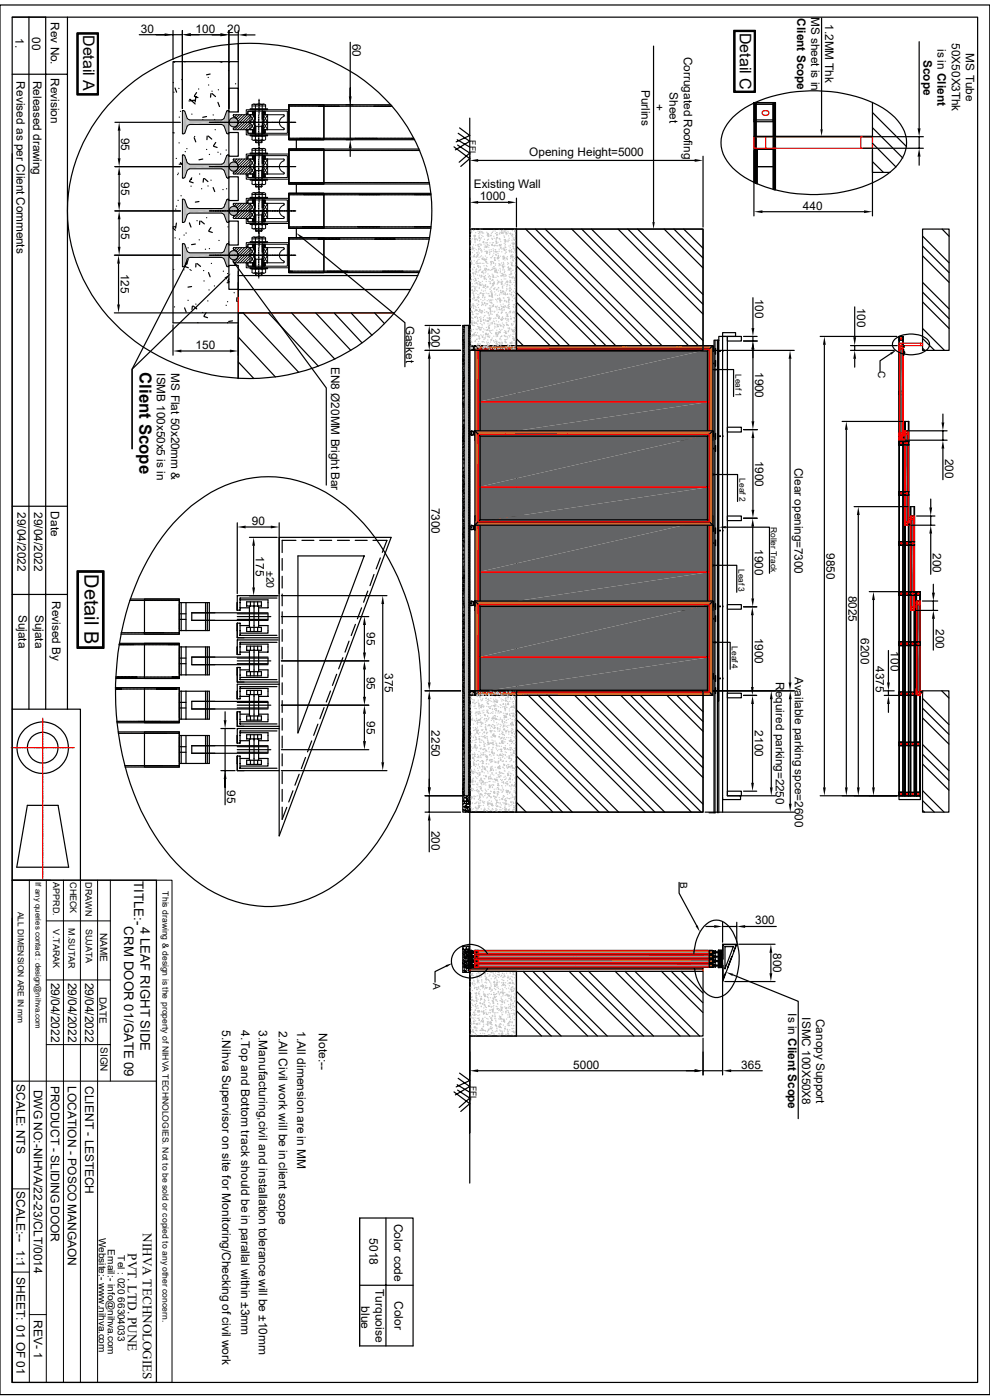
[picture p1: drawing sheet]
<svg xmlns="http://www.w3.org/2000/svg" width="210mm" height="297mm" viewBox="0 0 210 297" stroke-linecap="round" stroke-linejoin="round" font-family="sans-serif">
<defs><g id="words">
<text font-size="4.2" x="17.9" y="121.8" transform="rotate(90 17.9 121.8)">Detail B</text>
<text font-size="3.6" x="29.6" y="78.9" transform="rotate(90 29.6 78.9)">Client Scope</text>
<g font-size="3.4">
<text x="17.6" y="7.5" transform="rotate(90 17.6 7.5)">Detail A</text>
<text x="156.9" y="6.9" transform="rotate(90 156.9 6.9)">Detail C</text>
</g>
<g font-size="2.8">
<text x="28.4" y="186.9" transform="rotate(90 28.4 186.9)">TITLE:-</text>
<text x="26.4" y="196.6" transform="rotate(90 26.4 196.6)">CRM DOOR 01/GATE 09</text>
<text x="29.8" y="196.6" transform="rotate(90 29.8 196.6)">4 LEAF RIGHT SIDE</text>
<text x="30.3" y="261.6" transform="rotate(90 30.3 261.6)">NIHVA TECHNOLOGIES</text>
<text x="27.1" y="265.9" transform="rotate(90 27.1 265.9)">PVT. LTD. PUNE</text>
</g>
<g font-size="2.5">
<text x="10.8" y="4.7" transform="rotate(90 10.8 4.7)">Rev No.</text>
<text x="169.1" y="3.9" transform="rotate(90 169.1 3.9)">Client Scope</text>
<text x="172" y="3.6" transform="rotate(90 172 3.6)">MS sheet is in</text>
<text x="175.1" y="5.1" transform="rotate(90 175.1 5.1)">1.2MM Thk</text>
<text x="3.3" y="8.1" transform="rotate(90 3.3 8.1)">1.</text>
<text x="6.8" y="7.8" transform="rotate(90 6.8 7.8)">00</text>
<text x="29.9" y="6.9">30</text>
<text x="41.5" y="6.9">100</text>
<text x="48.2" y="6.9">20</text>
<text x="74.8" y="9.3" transform="rotate(90 74.8 9.3)">60</text>
<text x="198.9" y="10.3" transform="rotate(90 198.9 10.3)">is in Client</text>
<text x="201.9" y="9.2" transform="rotate(90 201.9 9.2)">50X50X3Thk</text>
<text x="204.9" y="11.3" transform="rotate(90 204.9 11.3)">MS Tube</text>
<text x="3.5" y="17.3" transform="rotate(90 3.5 17.3)">Revised as per Client Comments</text>
<text x="7.1" y="17.1" transform="rotate(90 7.1 17.1)">Released drawing</text>
<text x="10.8" y="16.6" transform="rotate(90 10.8 16.6)">Revision</text>
<text x="145" y="12" transform="rotate(90 145 12)">Corrugated Roofing</text>
<text x="195.9" y="12.7" transform="rotate(90 195.9 12.7)">Scope</text>
<text x="136.1" y="19" transform="rotate(90 136.1 19)">Purlins</text>
<text x="139.1" y="22.1" transform="rotate(90 139.1 22.1)">+</text>
<text x="142" y="19.6" transform="rotate(90 142 19.6)">Sheet</text>
<text x="25.7" y="29.3" transform="rotate(90 25.7 29.3)">95</text>
<text x="112.3" y="33.1">Opening Height=5000</text>
<text x="25.7" y="38.7" transform="rotate(90 25.7 38.7)">95</text>
<text x="100.5" y="40">Existing Wall</text>
<text x="101.8" y="42.5">1000</text>
<text x="170.3" y="44.5">440</text>
<text x="25.7" y="48" transform="rotate(90 25.7 48)">95</text>
<text x="25.6" y="58.1" transform="rotate(90 25.6 58.1)">125</text>
<text x="160.2" y="63.3" transform="rotate(90 160.2 63.3)">100</text>
<text x="181.8" y="65.3" transform="rotate(90 181.8 65.3)">100</text>
<text x="86.1" y="69.1" transform="rotate(90 86.1 69.1)">Gasket</text>
<text x="91.5" y="69.6" transform="rotate(90 91.5 69.6)">200</text>
<text x="41.5" y="74">150</text>
<text x="70.3" y="77.8" transform="rotate(90 70.3 77.8)">EN8 Ø20MM Bright Bar</text>
<text x="33.3" y="79.2" transform="rotate(90 33.3 79.2)">ISMB 100x50x5 is in</text>
<text x="36.3" y="79.2" transform="rotate(90 36.3 79.2)">MS Flat 50x20mm &amp;</text>
<text x="160.2" y="78.9" transform="rotate(90 160.2 78.9)">1900</text>
<text x="160.2" y="97.7" transform="rotate(90 160.2 97.7)">1900</text>
<text x="168.6" y="99.2" transform="rotate(90 168.6 99.2)">Clear opening=7300</text>
<text x="200.5" y="97.3" transform="rotate(90 200.5 97.3)">200</text>
<text x="91.5" y="107.7" transform="rotate(90 91.5 107.7)">7300</text>
<text x="3.7" y="108.7" transform="rotate(90 3.7 108.7)">29/04/2022</text>
<text x="7.2" y="108.7" transform="rotate(90 7.2 108.7)">29/04/2022</text>
<text x="10.8" y="108.5" transform="rotate(90 10.8 108.5)">Date</text>
<text x="53.4" y="111.3">90</text>
<text x="54.3" y="118" transform="rotate(90 54.3 118)">175</text>
<text x="160.1" y="116.5" transform="rotate(90 160.1 116.5)">1900</text>
<text x="175.3" y="117.3" transform="rotate(90 175.3 117.3)">9850</text>
<text x="197.9" y="117.3" transform="rotate(90 197.9 117.3)">200</text>
<text x="3.9" y="130.4" transform="rotate(90 3.9 130.4)">Sujata</text>
<text x="7.5" y="130.4" transform="rotate(90 7.5 130.4)">Sujata</text>
<text x="11" y="127.5" transform="rotate(90 11 127.5)">Revised By</text>
<text x="180" y="126.4" transform="rotate(90 180 126.4)">8025</text>
<text x="77.8" y="134.2" transform="rotate(90 77.8 134.2)">95</text>
<text x="160.1" y="135.3" transform="rotate(90 160.1 135.3)">1900</text>
<text x="182.6" y="135.4" transform="rotate(90 182.6 135.4)">6200</text>
<text x="198.5" y="133.4" transform="rotate(90 198.5 133.4)">200</text>
<text x="77.8" y="143.6" transform="rotate(90 77.8 143.6)">95</text>
<text x="81.7" y="142.8" transform="rotate(90 81.7 142.8)">375</text>
<text x="168.6" y="143.6" transform="rotate(90 168.6 143.6)">Available parking spce=2600</text>
<text x="185.8" y="141.3" transform="rotate(90 185.8 141.3)">4375</text>
<text x="189" y="138.2" transform="rotate(90 189 138.2)">100</text>
<text x="164.6" y="144.7" transform="rotate(90 164.6 144.7)">Required parking=2250</text>
<text x="77.8" y="153" transform="rotate(90 77.8 153)">95</text>
<text x="91.5" y="154.9" transform="rotate(90 91.5 154.9)">2250</text>
<text x="160.1" y="154.9" transform="rotate(90 160.1 154.9)">2100</text>
<text x="48.2" y="167.6" transform="rotate(90 48.2 167.6)">95</text>
<text x="91.5" y="176.2" transform="rotate(90 91.5 176.2)">200</text>
<text x="160.2" y="196.1">300</text>
<text x="164" y="202.2" transform="rotate(90 164 202.2)">800</text>
<text x="10.8" y="208.5" transform="rotate(90 10.8 208.5)">29/04/2022</text>
<text x="14.4" y="208.5" transform="rotate(90 14.4 208.5)">29/04/2022</text>
<text x="18.1" y="208.5" transform="rotate(90 18.1 208.5)">29/04/2022</text>
<text x="167.2" y="215" transform="rotate(90 167.2 215)">Is in Client Scope</text>
<text x="170.1" y="215.9" transform="rotate(90 170.1 215.9)">ISMC 100X50X8</text>
<text x="47.1" y="218.6" transform="rotate(90 47.1 218.6)">5.Nihva Supervisor on site for Monitoring/Checking of civil work</text>
<text x="51.1" y="218.6" transform="rotate(90 51.1 218.6)">4.Top and Bottom track should be in parallal within ±3mm</text>
<text x="54.9" y="218.5" transform="rotate(90 54.9 218.5)">3.Manufacturing,civil and installation tolerance will be ±10mm</text>
<text x="59.2" y="218.7" transform="rotate(90 59.2 218.7)">2.All Civil work will be in client scope</text>
<text x="63" y="218.7" transform="rotate(90 63 218.7)">1.All dimension are in MM</text>
<text x="67.6" y="219.2" transform="rotate(90 67.6 219.2)">Note:--</text>
<text x="173.1" y="216.2" transform="rotate(90 173.1 216.2)">Canopy Support</text>
<text x="121.6" y="226.7">5000</text>
<text x="157.2" y="226.7">365</text>
<text x="3.5" y="230" transform="rotate(90 3.5 230)">SCALE: NTS</text>
<text x="7.2" y="231.2" transform="rotate(90 7.2 231.2)">DWG NO:-NIHVA/22-23/CLT/0014</text>
<text x="10.8" y="230.3" transform="rotate(90 10.8 230.3)">PRODUCT - SLIDING DOOR</text>
<text x="14.4" y="230.3" transform="rotate(90 14.4 230.3)">LOCATION - POSCO MANGAON</text>
<text x="18" y="230.4" transform="rotate(90 18 230.4)">CLIENT - LESTECH</text>
<text x="3.5" y="252.7" transform="rotate(90 3.5 252.7)">SCALE:--</text>
<text x="78.4" y="262.7" transform="rotate(90 78.4 262.7)">5018</text>
<text x="83.7" y="259.6" transform="rotate(90 83.7 259.6)">Color code</text>
<text x="3.5" y="265.3" transform="rotate(90 3.5 265.3)">1:1</text>
<text x="3.5" y="271" transform="rotate(90 3.5 271)">SHEET: 01 OF 01</text>
<text x="79.7" y="273.5" transform="rotate(90 79.7 273.5)">Turquoise</text>
<text x="7.2" y="280" transform="rotate(90 7.2 280)">REV- 1</text>
<text x="76.6" y="277.1" transform="rotate(90 76.6 277.1)">blue</text>
<text x="83.7" y="276" transform="rotate(90 83.7 276)">Color</text>
</g>
<text font-size="2.2" x="56.6" y="121.1" transform="rotate(90 56.6 121.1)">±20</text>
<g font-size="2.1">
<text x="186.3" y="78.8" transform="rotate(90 186.3 78.8)">C</text>
<text x="144.3" y="187.2" transform="rotate(90 144.3 187.2)">B</text>
<text x="21.3" y="197.9" transform="rotate(90 21.3 197.9)">NAME</text>
<text x="91.9" y="208.4" transform="rotate(90 91.9 208.4)">A</text>
<text x="21.1" y="211.5" transform="rotate(90 21.1 211.5)">DATE</text>
<text x="21.3" y="222.1" transform="rotate(90 21.3 222.1)">SIGN</text>
<text x="21" y="262.6" transform="rotate(90 21 262.6)">Website:- www.nihva.com</text>
<text x="22.9" y="265" transform="rotate(90 22.9 265)">Email:- info@nihva.com</text>
<text x="25" y="266.3" transform="rotate(90 25 266.3)">Tel : 020 66304033</text>
</g>
<g font-size="1.9">
<text x="11.3" y="187.2" transform="rotate(90 11.3 187.2)">APPRD.</text>
<text x="14.9" y="187.1" transform="rotate(90 14.9 187.1)">CHECK</text>
<text x="18.1" y="187.2" transform="rotate(90 18.1 187.2)">DRAWN</text>
<text x="11.3" y="197.2" transform="rotate(90 11.3 197.2)">V.TARAK</text>
<text x="14.6" y="196.9" transform="rotate(90 14.6 196.9)">M.SUTAR</text>
<text x="18.2" y="197" transform="rotate(90 18.2 197)">SUJATA</text>
</g>
<g font-size="1.8">
<text x="99.7" y="29.8" transform="rotate(90 99.7 29.8)">FFL</text>
<text x="156" y="79.3" transform="rotate(90 156 79.3)">Leaf 1</text>
<text x="156.8" y="101.5" transform="rotate(90 156.8 101.5)">Leaf 2</text>
<text x="163.5" y="111.8" transform="rotate(90 163.5 111.8)">Roller Track</text>
<text x="156.7" y="120.7" transform="rotate(90 156.7 120.7)">Leaf 3</text>
<text x="155.3" y="137.1" transform="rotate(90 155.3 137.1)">Leaf 4</text>
<text x="34.5" y="189.1" transform="rotate(90 34.5 189.1)">This drawing &amp; design is the property of NIHVA TECHNOLOGIES. Not to be sold or copied to any other concern.</text>
<text x="3.8" y="193.4" transform="rotate(90 3.8 193.4)">ALL DIMENSION ARE IN mm</text>
<text x="99.8" y="230.3" transform="rotate(90 99.8 230.3)">FFL</text>
</g>
<text font-size="1.7" x="7.5" y="187.2" transform="rotate(90 7.5 187.2)">If any queries contact : design@nihva.com</text>
</g></defs>
<g fill="none" stroke="#000" stroke-width=".25">
<path d="M0 1.1h210v294.8h-210zM2.6 3.6h204.8v289.7h-204.8zM2.6 15.7h11.7M9.7 3.6v146.9M14.3 3.6v146.9M2.6 32.6v117.9h14.5v36.2M96.3 31.2l3.4 2.5-2 1.6M97 29.6l2.7 1.6M97.1 30.8l2.6 1.7-2.3 1.9M97.2 28.3l2.5 1.7-3.1 1.8M97.5 27.1l2.2 1.6-2.9 1.4M99.7 33.1v38.8"/>
<path d="M101.4 34h46M149.1 33.1v15.1M99.7 48.6h49.4v25.7h-49.4zM109.6 52.3l21 21M109.6 54.4l18.9 18.9M109.6 56.4l16.8 16.9M111.5 48.6l24.7 24.7M113.6 48.6l24.7 24.7M115.7 48.6l24.7 24.7M121.3 48.6l24.7 24.7M123.4 48.6l24.7 24.7M125.5 48.6l23.6 23.7"/>
<path d="M131.1 48.6l18 18M133.2 48.6l15.9 16M135.3 48.6l13.8 13.9M140.9 48.6l8.2 8.3M143 48.6l6.1 6.1M145 48.6l4.1 4.1M195.7 48.6h5.6v25.7h-5.6zM195.7 50.1l5.6 5.7M195.7 59.9l5.6 5.6M195.7 52.2l5.6 5.6M195.7 54.3l5.6 5.6M199.9 48.6l1.4 1.5"/>
<path d="M98.2 69v103.3h1.5M109.6 62.1l11.2 11.2M109.6 64.1l9.1 9.2M109.6 71.9l1.4 1.4M109.6 66.3l7.1 7M152 78.4h3.6v5.7M153.3 70.6h2.7v.8h-2.7zM154.1 71.4h-.8v98.2h3.8v-.8h-2.8v-97.4M190.7 72.1h.9zM190.7 71.4h.8v.8h-.8v-.8h.9M190.8 71.4v97.4zM190.8 71.4v97.4"/>
<path d="M191.5 71.4v97.4M191.6 71.4v97.4zM195.7 69.7l4.7 4.6M195.7 62l5.6 5.6M195.7 64.1l5.6 5.6M195.8 71.9l2.4 2.4M195.8 74l.4 .3M190.7 94.3h2.1M190.7 93.7h2.1M190.7 83.7h.9M190.7 83.1h.9M191.6 83h-.9v.8v-.8h.8v.8h-.8"/>
<path d="M191.9 89.4v79.4M192 89.4v79.4M192.7 89.4v79.4M192.8 93.6h-2.1v.8v-.8h.8v.8h-.8h2.1M192.8 89.4v79.4M2.6 107.4h11.7M151.6 100.7h4.9v5.7M151.6 119.9h4.7v5.7M154 111.8h9.2v9.8M190.7 115.6h3.3M190.7 115h3.3M190.7 104.9h.9"/>
<path d="M190.7 104.4h.9M191.6 104.3h-.9v.7v-.7h.8v.7h-.8h.9M193.1 107.5v61.3M193.2 107.5v61.3zM193.2 107.5v61.3M193.9 107.5v61.3M194 107.5v61.3zM194 114.9h-3.3v.8v-.8h.8v.8h-.8h3.3M194 107.5v61.3M2.6 126.1h11.7M151.9 136.3h3v5.7M190.7 136.2h.8v.7h-.8z"/>
<path d="M190.7 125.6h.8v.7h-.8zM190.7 136.2h3.3v.7h-3.3M190.7 136.9h3.3M190.7 136.3h3.3M190.7 126.2h4.5M190.7 125.6h4.5M192 125.6h.8v.7h-.8zM192.7 136.2h.5v.7h-.5zM193.1 126.8h.9M194.3 125.5v43.3M194.4 125.5v43.3M195.1 125.5v43.3"/>
<path d="M195.2 125.5v43.3M195.2 125.6h-4.5v.7h4.5M2.6 150.5v36.2M99.7 146.6h49.4v25.7h-49.4zM109.6 150.6l21.6 21.7M109.6 152.7l19.6 19.6M109.6 154.8l17.5 17.5M111.1 146.6l25.8 25.7M113.2 146.6l25.7 25.7M115.3 146.6l25.7 25.7M120.9 146.6l25.7 25.7M123 146.6l25.8 25.7"/>
<path d="M125.1 146.6l24 24M130.7 146.6l18.4 18.4M132.8 146.6l16.3 16.3M134.9 146.6l14.2 14.2M140.5 146.6l8.6 8.6M142.6 146.6l6.5 6.5M144.7 146.6l4.4 4.4M149.6 146.6h18.9M163.6 148.3v18.7M167.6 148.3v22.2M190.7 157.4h.8v.8h-.8zM190.7 146.8h.8v.7h-.8z"/>
<path d="M190.7 157.4h4.5v.8h-4.5M190.7 146.8h4.5v.7h-4.5M190.7 158.1h4.5M190.7 157.5h4.5M190.7 147.5h4.5M190.7 146.9h4.5M192.7 157.4h.5v.8h-.5zM192.7 146.8h.5v.7h-.5zM194.3 157.4h.9v.8h-.9zM194.3 146.8h.9v.7h-.9zM194.3 144.8h.9M195.7 146.6h5.6v25.7h-5.6z"/>
<path d="M195.7 148.2l5.6 5.5M195.7 157.9l5.6 5.6M195.7 150.2l5.6 5.6M195.7 152.3l5.6 5.6M199.8 146.6l1.5 1.5M5.8 170.9h6.5l2.3 13.1h-11zM109.6 160.4l11.8 11.9M109.6 162.5l9.7 9.8M109.6 164.5l7.7 7.8M109.6 170.2l2 2.1M109.6 172.3h.1M149.6 172.3h18.9"/>
<path d="M156.8 168.8h7.7M190.7 168.8h4.5v.8h-4.5zM190.7 168.1h.8v.7h-.8zM190.7 168.1h4.5v.7M190.7 168.7h4.5M190.7 168.1h4.5M192.7 168.1h.5v.7h-.5zM194.3 168.1h.9v.7h-.9zM195.2 168.8h-4.5v-97.4h.9v97.4M195.7 167.7l4.6 4.6M195.7 160l5.6 5.6M195.7 169.8l2.5 2.5"/>
<path d="M195.7 162.1l5.6 5.5M195.7 171.9l.4 .4M2.6 186.7h30.6v106.6h-30.6zM2.6 194.8v98.5"/>
<circle cx="9.1" cy="158.6" r="5.5"/>
<circle cx="9.1" cy="158.6" r="3.3"/>
</g>
<g fill="none" stroke="#000" stroke-width=".21">
<path d="M2.6 186.7h30.6M6.2 186.7v106.6M9.8 195.4h13.6M9.8 186.7v106.6M13.5 186.7v106.6M17.1 186.7v106.6M20.7 186.7v106.6M23.4 186.7v42.7M33.2 186.7h3.3v106.6h-3.3zM33.2 188.6v104.7M9.8 207.9h13.6M2.6 229.4h30.6"/>
<path d="M9.8 221.6h13.6M2.6 252.2h3.6M2.6 269.9h3.6M6.2 278.9h3.6"/>
</g>
<g fill="none" stroke="#f00" stroke-width=".25">
<path d="M190.8 74.3v.4zM190.8 73.5v.5zM190.8 73.3h.8v1.6h-.8zM190.8 74.6h.7M190.8 74.4h.7M190.8 73.9h.7M190.8 73.6h.7M191.1 74h.2v.2l-.1 .1zM191.1 71.9v-.2l.2 .1-.1 .1M191.1 71.9h.1M191.2 74.1h.1M191.5 74.3l.1 .4z"/>
<path d="M191.5 73.5l.1 .5zM191.1 94h.2zM191.1 83.4h.2zM191.9 92.3v.5zM191.9 91.6v.4zM191.9 91.4h.8v1.5h-.8zM191.9 92.7h.8M191.9 92.4h.8M191.9 91.9h.8M191.9 91.7h.8M192.2 92.1h.2v.1l-.1 .1zM192.3 92.2h.1"/>
<path d="M192.7 92.3v.5zM192.7 91.6v.4zM191.1 115.4v-.2l.2 .1-.1 .1M191.1 104.7v-.1h.2l-.1 .1M191.1 115.4h.1M191.1 104.8h.1M191.9 110.8v.5zM191.9 110v.5zM191.9 109.9h.9v1.5h-.9zM191.9 111.2h.8M191.9 110.9h.8M191.9 110.4h.8"/>
<path d="M191.9 110.2h.8M192.2 110.6h.3v.1l-.1 .1zM192.4 115.4v-.2l.1 .1-.1 .1M192.4 115.4h.1M192.4 110.7h.1M192.7 110.8v.5zM192.7 110v.5zM193.1 110.4l.1 .5zM193.1 109.6l.1 .5zM193.1 109.5h.9v1.5h-.9zM193.2 110.7h.7M193.2 110.5h.7"/>
<path d="M193.2 110h.7M193.2 109.7h.7M193.4 110.2h.3v.1l-.2 .1zM193.5 110.2h.1M193.9 110.4v.5zM193.9 109.6v.5zM191.1 136.6h.2zM191.1 125.9v.1l.2-.1h-.1M191.1 125.8h.1M192.3 136.6h.2zM192.4 125.9v.1l.1-.1h-.1M192.4 125.8h.1"/>
<path d="M193.5 136.6h.2zM194.4 128.4v.5zM194.4 127.7v.4zM194.4 127.5h.8v1.6h-.8zM194.4 128.8h.7M194.4 128.6h.7M194.4 128h.7M194.4 127.8h.7M194.7 128.2h.2v.1l-.1 .1zM194.8 128.3h.1M195.1 128.4l.1 .5zM195.1 127.7l.1 .4z"/>
<path d="M2.4 158.6h.3M2.8 158.6h.1M2.9 158.6h.3M3.3 158.6h.1M3.4 158.6h.3M3.8 158.6h2.4M6.3 158.6h.1M6.4 158.6h.3M6.8 158.6h.1M6.9 158.6h.3M7.3 158.6h.1M7.4 158.6h.3"/>
<path d="M7.8 158.6h2.4M9.1 152.4v1.8M9.1 154.3h.1M9.1 154.4v.3M9.1 154.8h.1M9.1 154.9v.3M9.1 155.3h.1M9.1 155.4v.3M9.1 155.8h.1M9.1 155.9v2.3M9.1 158.3h.1M9.1 158.4v.3"/>
<path d="M9.1 158.8h.1M9.1 158.9v.3M9.1 159.3h.1M9.1 159.4v.3M9.1 159.8v.1M9.1 159.9v2.3M10.3 158.6h.1M10.4 158.6h.3M10.8 158.6h.1M10.9 158.6h.3M11.3 158.6h.1M11.4 158.6h.3"/>
<path d="M11.8 158.6h2.4M14.3 158.6h.1M14.4 158.6h.3M14.8 158.6h.1M14.9 158.6h.3M15.3 158.6h.1M15.5 158.6h.2M191.1 157.8h.2zM191.1 147.1v.2l.2-.1-.1-.1M191.1 147.1h.1M192.3 157.8h.2zM192.4 147.1v.2l.1-.1-.1-.1"/>
<path d="M192.4 147.1h.1M193.5 157.8h.2zM193.5 147.1v.2l.2-.1-.1-.1M193.5 147.1h.1M194.4 146.9v.5zM194.4 146.2v.4zM194.4 146h.8v1.5h-.8zM194.4 147.3h.7M194.4 147h.7M194.4 146.5h.7M194.4 146.3h.7M194.7 146.7h.2v.1l-.1 .1z"/>
<path d="M194.8 157.7l.1 .1-.1 .1zM194.8 147.1v.2M194.8 147.1h.1M194.8 146.8h.1M194.9 147.1v.2M195.1 146.9l.1 .5zM195.1 146.2l.1 .4zM9.1 162.3h.1M9.1 162.4v.3M9.1 162.8v.1M9.1 162.9v.3M9.1 163.3v.1"/>
<path d="M9.1 163.4v.3M9.1 163.8v.1M9.1 164v2.2M9.1 166.3v.1M9.1 166.5v.3M9.1 166.8v.1M9.1 167v.3M9.1 167.3v.1M9.1 167.5v.3M9.1 167.9h.1M9.1 168v2.3M9.1 170.3v.1"/>
<path d="M9.1 170.5v.3M9.1 170.9h.1M9.1 171v.3M9.1 171.4h.1M9.1 171.5v.3M9.1 171.9h.1M9.1 172v2.3M9.1 174.4h.1M9.1 174.5v.3M9.1 174.9h.1M9.1 175v.3M9.1 175.4h.1"/>
<path d="M9.1 175.5v.3M9.1 175.9h.1M9.1 176v2.3M9.1 178.4h.1M9.1 178.5v.3M9.1 178.9h.1M9.1 179v.3M9.1 179.4v.1M9.1 179.5v.3M9.1 179.9v2.4M191.1 168.5v-.1h.2l-.1 .1M191.1 168.6h.1"/>
<path d="M192.4 168.5v-.1h.1l-.1 .1M192.4 168.6h.1M193.5 168.5v-.1h.2l-.1 .1M193.5 168.6h.1M194.8 168.5v-.1h.1v.1M194.8 168.6h.1M9.1 182.4v.1M9.1 182.5v.3M9.1 182.9v.1M9.1 183v.3M9.1 183.4v.1M9.1 183.6v.3"/>
<path d="M9.1 183.9v2.1M9.1 186.1v.3"/>
</g>
<path d="M99.7 34l1.7-.3v.6zM147.4 33.7l1.7 .3-1.7 .3zM150.5 78.4l1.5-.2v.5zM150.1 100.7l1.5-.3v.5zM152.5 111.8l1.5-.2v.5zM150.1 119.9l1.5-.2v.5zM150.5 136.3l1.4-.3v.5zM163.6 146.6l.3 1.7h-.6zM167.6 146.6l.3 1.7h-.6zM163.3 167h.6l-.3 1.8zM167.3 170.5h.6l-.3 1.8z" fill="#000"/>
<path d="M190.8 73.3v.8z" fill="#cd6928"/>
<path d="M190.8 74.1v19.3" fill="none" stroke="#cd6928" stroke-width=".21"/>
<g fill="#cd6928">
<path d="M190.9 73.3l-.1 .8z"/>
<path d="M190.8 73.3v.8z"/>
</g>
<path d="M190.9 74.1v19.3" fill="none" stroke="#cd6928" stroke-width=".21"/>
<g fill="#cd6928">
<path d="M190.9 74.1h.6z"/>
<path d="M191.5 73.3v.8h-.6z"/>
<path d="M190.9 73.3h.6l-.6 .8z"/>
<path d="M191.5 92.6v.8h-.6z"/>
<path d="M190.9 92.6h.6l-.6 .8z"/>
<path d="M191.5 73.3v.8z"/>
</g>
<path d="M191.5 74.1v19.3" fill="none" stroke="#cd6928" stroke-width=".21"/>
<g fill="#cd6928">
<path d="M191.6 73.3l-.1 .8z"/>
<path d="M191.5 73.3v.8z"/>
</g>
<path d="M191.5 74.1v19.3" fill="none" stroke="#cd6928" stroke-width=".21"/>
<path d="M190.8 73.3h.8v20.1h-.8zM190.8 73.3h.8v.8h-.8zM190.8 73.3h.7v20.1h-.7zM191.1 74.1h-.2v.4l-.1-.2M191.1 74.1h-.3v.1M191.3 74.1h.2v.1M191.3 74.1h.2v.4v-.2M190.8 92.6h.8v.8h-.8zM190.8 92.4l.1-.2v.4M190.8 92.5v.1h.7v-.1M191.5 92.4v-.2v.4" fill="none" stroke="#000" stroke-width=".25"/>
<g fill="#636466">
<path d="M191.5 74.1v18.5h-.6z"/>
<path d="M190.9 74.1h.6l-.6 18.5z"/>
</g>
<path d="M190.9 74.1h.6v18.5h-.6z" fill="none" stroke="#000" stroke-width=".25"/>
<path d="M190.8 73.3v20.1zM190.8 73.3h.8v.8h-.8zM191.5 73.3l.1 20.1zM190.8 92.6h.7v.8h-.7z" fill="none" stroke="#f00" stroke-width=".25"/>
<g fill="#cd6928">
<path d="M192 91.4l-.1 .8z"/>
<path d="M191.9 91.4v.8z"/>
</g>
<path d="M192 92.2v19.2" fill="none" stroke="#cd6928" stroke-width=".21"/>
<path d="M192 91.4v.8z" fill="#cd6928"/>
<path d="M192 92.2v19.2" fill="none" stroke="#cd6928" stroke-width=".21"/>
<g fill="#cd6928">
<path d="M192 92.2h.6z"/>
<path d="M192.6 91.4v.8h-.6z"/>
<path d="M192 91.4h.6l-.6 .8z"/>
<path d="M192.6 110.7v.7h-.6z"/>
<path d="M192 110.7h.6l-.6 .7z"/>
<path d="M192.7 91.4l-.1 .8z"/>
<path d="M192.6 91.4v.8z"/>
</g>
<path d="M192.6 92.2v19.2" fill="none" stroke="#cd6928" stroke-width=".21"/>
<path d="M192.7 91.4v.8z" fill="#cd6928"/>
<path d="M192.7 92.2v19.2" fill="none" stroke="#cd6928" stroke-width=".21"/>
<path d="M191.9 91.4h.8v20h-.8zM191.9 91.4h.8v.8h-.8zM192 91.4h.7v20h-.7zM192 92.2v.3v-.1M192.3 92.2h-.3v.1M192.4 92.2h.3v.1M192.6 92.2v.3l.1-.1M191.9 110.7h.8v.7h-.8zM192 110.4v-.1v.4M192 110.6v.1h.7v-.1M192.7 110.4l-.1-.1v.4" fill="none" stroke="#000" stroke-width=".25"/>
<g fill="#636466">
<path d="M192.6 92.2v18.5h-.6z"/>
<path d="M192 92.2h.6l-.6 18.5z"/>
</g>
<path d="M192 92.2h.6v18.5h-.6z" fill="none" stroke="#000" stroke-width=".25"/>
<path d="M191.9 91.4l.1 20zM192 91.4h.7v.8h-.7zM192.7 91.4v20zM191.9 110.7h.8v.7h-.8z" fill="none" stroke="#f00" stroke-width=".25"/>
<path d="M193.2 109.5v.7z" fill="#cd6928"/>
<path d="M193.2 110.2v19.3" fill="none" stroke="#cd6928" stroke-width=".21"/>
<g fill="#cd6928">
<path d="M193.3 109.5l-.1 .7z"/>
<path d="M193.2 109.5v.7z"/>
</g>
<path d="M193.2 110.2v19.3" fill="none" stroke="#cd6928" stroke-width=".21"/>
<g fill="#cd6928">
<path d="M193.3 110.2h.5z"/>
<path d="M193.8 109.5v.7h-.5z"/>
<path d="M193.3 109.5h.5l-.5 .7z"/>
<path d="M193.8 128.7v.8h-.5z"/>
<path d="M193.3 128.7h.5l-.5 .8z"/>
<path d="M193.9 109.5l-.1 .7z"/>
<path d="M193.8 109.5v.7z"/>
</g>
<path d="M193.9 110.2v19.3" fill="none" stroke="#cd6928" stroke-width=".21"/>
<path d="M193.9 109.5v.7z" fill="#cd6928"/>
<path d="M193.9 110.2v19.3" fill="none" stroke="#cd6928" stroke-width=".21"/>
<path d="M193.2 109.5h.7v20h-.7zM193.2 109.5h.7v.7h-.7zM193.5 110.2h-.2v.4l-.1-.2M193.5 110.2h-.3v.1M193.6 110.2h.3v.1M193.6 110.2h.2v.4l.1-.2M193.2 128.7h.7v.8h-.7zM193.2 128.5l.1-.1v.3M193.2 128.6v.1h.7v-.1M193.9 128.5l-.1-.1v.3" fill="none" stroke="#000" stroke-width=".25"/>
<g fill="#636466">
<path d="M193.8 110.2v18.5h-.5z"/>
<path d="M193.3 110.2h.5l-.5 18.5z"/>
</g>
<path d="M193.3 110.2h.5v18.5h-.5z" fill="none" stroke="#000" stroke-width=".25"/>
<path d="M193.2 109.5v20zM193.2 109.5h.7v.7h-.7zM193.9 109.5v20zM193.2 128.7h.7v.8h-.7z" fill="none" stroke="#f00" stroke-width=".25"/>
<g fill="#cd6928">
<path d="M194.5 127.5l-.1 .8z"/>
<path d="M194.4 127.5v.8z"/>
</g>
<path d="M194.5 128.3v19.2" fill="none" stroke="#cd6928" stroke-width=".21"/>
<path d="M194.5 127.5v.8z" fill="#cd6928"/>
<path d="M194.5 128.3v19.2" fill="none" stroke="#cd6928" stroke-width=".21"/>
<g fill="#cd6928">
<path d="M194.5 128.3h.6z"/>
<path d="M195.1 127.5v.8h-.6z"/>
<path d="M194.5 127.5h.6l-.6 .8z"/>
<path d="M195.1 146.8v.7h-.6z"/>
<path d="M194.5 146.8h.6l-.6 .7z"/>
<path d="M195.2 127.5l-.1 .8z"/>
<path d="M195.1 127.5v.8z"/>
</g>
<path d="M195.1 128.3v19.2" fill="none" stroke="#cd6928" stroke-width=".21"/>
<path d="M195.2 127.5v.8z" fill="#cd6928"/>
<path d="M195.2 128.3v19.2" fill="none" stroke="#cd6928" stroke-width=".21"/>
<path d="M194.4 127.5h.8v20h-.8zM194.4 127.5h.8v.8h-.8zM194.5 127.5h.7v20h-.7zM194.5 128.3v.4v-.2M194.7 128.3h-.2v.1M194.9 128.3h.3v.1M195.1 128.3v.4l.1-.2M194.4 146.8h.8v.7h-.8zM194.5 146.6v-.2v.4h.2M194.5 146.7v.1h.7v-.1M195.2 146.6l-.1-.2v.4h-.2" fill="none" stroke="#000" stroke-width=".25"/>
<g fill="#636466">
<path d="M195.1 128.3v18.5h-.6z"/>
<path d="M194.5 128.3h.6l-.6 18.5z"/>
</g>
<g fill="none" stroke="#000" stroke-width=".25">
<path d="M99.7 25.1v225.9M109.6 48.6v123.7M98.2 69h1.5M149.6 74.3h18.9M151.2 73.4v1.1M151.3 73.4v1.1M151.4 74.4v.1M151.4 77v.2M151.7 72.2v100.2M151.7 74v1.1M151.7 76.5v1.1M151.8 73.9v1.2"/>
<path d="M151.8 76.5v1.2M152.2 72.2v100.2M152.3 72.2l.1 76.5M152.5 72.2v100.2M152.5 72.2h-1v100.2M152.7 74.4v.1M152.8 74.4v.1M153.3 71.4h-.8v.8M153.4 74.4v.1M167.6 76.1v68.7M174 71.4h16.2M174.9 73.2v93.8"/>
<path d="M180.4 74.3h9.3M180.4 73.3h9.9M181.3 65.1v6.4M181.3 73.3v1M181.3 76.1v1.8M191.6 74.2l.3 .6-.2 .2v.4zM191.6 74.5l.1 .1M191.7 74.7l.1 .1h-.2zM191.7 74.7h.2l-.2 .2M191.7 75l-.1 .1M151.2 91.5v1.1M151.3 91.5v1.1"/>
<path d="M151.4 92.5v.1M151.4 95.1v.2M151.7 92v1.1M151.7 94.6v1.1M151.8 91.9v1.3M151.8 94.5v1.3M152.7 92.5v.1M152.8 92.5v.1M153.4 92.5v.1M178.6 89.4h12.9M179.5 91.2v75.8M190.7 93.6h.8v.8h-.8z"/>
<path d="M190.7 93.6h2.1v.8h-2.1zM190.7 94.3h2.1M190.7 93.7h2.1M191.9 92.7l-.3 .1v.1l.3 .1M191.9 89.4h.9M192 93.4h8.9M192.4 91.4h8.5M200 87.8v1.8M200 91.4v2M200 95.2v6.6M151.2 111.5v1.1M151.3 111.5v1.1"/>
<path d="M151.4 112.5v.1M151.4 115.1v.2M151.7 112.1v1.1M151.7 114.6v1.1M151.8 112v1.2M151.8 114.6v1.2M152.7 112.5v.1M152.8 112.5v.1M153.4 112.5v.1M181.2 107.5h11.5M182.1 109.3v57.7M190.7 104.3h.8v.7h-.8z"/>
<path d="M190.7 104.9h2.1M190.7 104.4h2.1M190.8 114.9h.8v.8h-.8zM190.8 115.6h3.2M190.8 115h3.2M192.7 114.9h.6v.8h-.6zM192.8 104.3h-2.1v.7v-.7h.8v.7h-.8M192.8 104.3h-2.1v.7M192.8 104.3v.7h-2.1M193 111.1l-.2 .1v.2h.2M193.1 107.5h.9M193.2 111.4h5.1"/>
<path d="M194 114.9h-3.2v.8h3.2M194.4 109.5h3.9M197.4 105.9v1.8M197.4 109.5v1.9M197.4 113.2v8.6M151.2 127.6v1.1M151.3 127.6v1.1M151.4 128.6v.1M151.4 131.2v.2M151.7 128.1v1.1M151.7 130.7v1.1M151.8 128.1v1.2"/>
<path d="M151.8 130.6v1.3M152.7 128.6v.1M152.8 128.6v.1M153.4 128.6v.1M184.4 125.5h10.8M185.3 127.3v39.7M188.5 138v6.8M190.7 136.2h.8v.7h-.8zM190.7 125.6h.8v.7h-.8zM190.7 136.2h4.5v.7h-4.5zM190.7 125.6h4.5v.7h-4.5zM190.7 136.9h4.5"/>
<path d="M190.7 136.3h4.5M190.7 126.2h4.5M190.7 125.6h4.5M192.7 136.2h.5v.7h-.5zM192.7 125.6h.5v.7h-.5zM194.3 136.2h.9v.7h-.9zM194.3 125.6h.9v.7h-.9zM194.4 129.5h4.5M194.5 128.3h.6v18.5h-.6zM195.7 127.5h3.2M198 124v1.7M198 127.5v2"/>
<path d="M198 131.3v6.6M149.6 146.6h18.9M151.2 142.9v1.1M151.3 142.9v1.1M151.4 143.8v.2M151.4 146.5v.1M151.7 143.4v1.1M151.7 146v1.1M151.8 143.3v1.3M151.8 145.9v1.3M152.7 143.8v.2M152.8 143.8v.2"/>
<path d="M153.4 143.8v.2M187.6 146.6h2.1M187.6 147.5h6.8M188.5 146.6v.9M188.5 149.4v1.7M195.7 146.6l-.3 .1v.2l.3 .2M150.4 172.4h1.4M153.3 169.2v3.1M174 168.8h20.8M98.2 200.7h.1M98.2 202.2v.1M98.2 205.1h.1"/>
<path d="M98.2 201.4h.1M98.2 201.2h.1M98.2 201.3l.1 .1M98.2 203.9h.1M98.2 206h.1M98.2 204.5h.1M98.3 202.8h.1M98.3 204.2l-.1 .1M98.3 203.1h.1M98.3 203.8h.1M98.3 203.7h.1M98.3 201.3h.1"/>
<path d="M98.3 201.9h.1M98.3 204.5h.1M98.3 202.5h.1M98.3 202.9h.1M98.3 201.1h.1M98.3 203.6h.1M98.3 201.8h.1M98.4 205.1h.1M98.4 204.4h.1M98.4 200.7h.1M98.4 206h.1M98.4 202.6h.1"/>
<path d="M98.5 202.8h.1M98.5 205.5h.1M98.5 205v.1M98.5 202.6h.1M98.5 205.8h.1M98.5 204.7h.1M98.5 201.5h.1M98.5 204.2l.1 .1M98.5 205.1h.1M98.6 206h.1M98.6 201.5v.1M98.6 203.2v.1"/>
<path d="M98.6 203.2h.1M98.6 201.8h.1M98.6 203.4h.1M98.6 202.4h.1M98.6 205v.1M98.6 203.7h.1M98.6 204.6h.1M98.6 201.5h.1M98.6 202.3h.1M98.6 205.9h.1M98.7 205l.1 .1M98.7 201.4l-.1 .1"/>
<path d="M98.7 206.3h.1M98.7 204.1h.1M98.7 204.1v.1M98.7 202.8h.1M98.7 201.3h.1M98.7 204.5h.1M98.7 203.1h.1M98.8 204.1v.1M98.8 203.5h.1M98.8 203.2v.1M98.8 205.4h.1M98.8 206.2h.1"/>
<path d="M98.8 205.2h.1M98.8 206.1h.1M98.8 203.2l.1 .1M98.8 204.7h.2M98.9 202.4h.1M98.9 201h.1M98.9 201.9l-.1 .1M98.9 206.1h-.1M98.9 202.6h.1M98.9 205.8h.1M98.9 204h.1M98.9 203.4h.1"/>
<path d="M98.9 205.2v.1M98.9 204.3h.1M98.9 201.1h.1M98.9 202.7h.1M98.9 205.6h.1M98.9 201.3h.1M99 201.4v.1M99 204.3h-.1M99 203.2h.1M99 205h.1M99 201.4h.1M99 201.4l.1 .1"/>
<path d="M99 203.4l.1 .1M99 201.8h.1M99.1 205.5h.1M99.1 202.4v.2M99.1 202h.1M99.1 202.2h.1M99.1 201.6v.1M99.1 202.6h.1M99.1 200.7h.1M99.1 201.3h.1M99.1 204.5h.1M99.2 202.7h.1"/>
<path d="M99.2 205.2h.1M99.2 203.5h.1M99.3 203.8h.1M99.3 204.3h.1M99.3 202.6h.1M99.3 205.8h.1M99.3 205.9h.1M99.3 205.2h.1M99.3 203.4h.1M99.4 200.7h.1M99.4 205.4h.1M99.4 200.9h.1"/>
<path d="M99.4 204.6h.1M99.4 205.4h-.1M99.4 206.2l-.1 .1M99.5 205.7h.1M99.5 201.2h.1M99.5 205.8h.1M99.6 200.9h.1M109.6 206.1v13.7M96.3 231.6l3.4 2.5-2 1.7M97 230.1l2.7 1.6M97.1 231.3l2.6 1.7-2.3 2M97.2 228.8l2.5 1.7-3.1 1.8"/>
<path d="M97.5 227.7l2.2 1.5-2.9 1.4"/>
</g>
<g fill="none" stroke="#f00" stroke-width=".25">
<path d="M190.7 72.8h.5v.5h-.5zM191.2 73.3h4.1M191.2 72.8h4.1M195.3 72.8h.4v.5h-.4zM190.8 92.8v.4zM190.8 92v.5zM190.8 91.8h.8v1.6h-.8zM190.8 93.1h.7M190.8 92.9h.7M190.8 92.3h.7M190.8 92.1h.7M191.1 92.5h.2v.2l-.1 .1z"/>
<path d="M191.1 94h.2zM191.2 92.6h.1M191.5 92.8l.1 .4zM191.5 92l.1 .5zM191.6 92.7h.3v.3h-.3zM192.3 94h.2zM191.1 104.7v-.1h.2l-.1 .1M191.1 104.8h.1M191.2 115.4v-.2l.1 .1v.1M191.2 115.4h.1M192.4 115.4v-.2l.2 .1-.1 .1M192.4 104.7v-.1h.1l-.1 .1"/>
<path d="M192.4 104.8h.1M192.4 115.4h.1M192.7 111.1h.3v.3h-.3zM193.6 115.4v-.2l.2 .1-.1 .1M193.6 115.4h.1M191.1 136.6h.2zM191.1 125.9v.1l.2-.1h-.1M191.1 125.8h.1M192.3 136.6h.2zM192.4 125.9v.1l.1-.1h-.1M192.4 125.8h.1M193.4 125.9h.1v.1z"/>
<path d="M193.5 136.6h.2zM193.5 125.8h.1M193.6 125.9v.1M193.6 125.9h.1l-.2 .1M194.4 127.5l.1 20zM194.5 127.5h.7v.8h-.7zM194.7 125.9h.2zM194.7 136.6h.2zM194.7 125.9v.1l.2-.1M194.7 125.8h.2M195.2 127.5v20zM99.7 146.6h49.4v.5h-49.4z"/>
<path d="M194.4 146.8h.8v.7h-.8zM195.2 146.6h.5v.5h-.5z"/>
</g>
<g fill="#000">
<path d="M167.6 74.3l.3 1.8h-.6zM174.9 71.4l.3 1.8h-.6zM181.3 74.3l.3 1.8h-.6zM181 71.5h.6l-.3 1.8zM179.5 89.4l.3 1.8h-.6zM199.7 89.6h.6l-.3 1.8zM200 93.4l.3 1.8h-.6zM182.1 107.5l.3 1.8h-.6zM197.1 107.7h.6l-.3 1.8zM197.4 111.4l.3 1.8h-.6zM185.3 125.5l.3 1.8h-.6zM197.7 125.7h.6l-.3 1.8z"/>
<path d="M198 129.5l.3 1.8h-.6zM167.3 144.8h.6l-.3 1.8zM188.5 147.5l.3 1.9h-.6zM188.2 144.8h.6l-.3 1.8zM174.6 167h.6l-.3 1.8zM179.2 167h.6l-.3 1.8zM181.8 167h.6l-.3 1.8zM185 167h.6l-.3 1.8z"/>
</g>
<g fill="#cd6928">
<path d="M150.5 110.2l.7-.7-.7 19.2z"/>
<path d="M151.2 109.5v20l-.7-.8z"/>
<path d="M150.5 109.5h.7l-.7 .7z"/>
<path d="M150.5 110.2l.7-.7-.7 20z"/>
<path d="M151.2 109.5v20h-.7z"/>
<path d="M101.5 128.7h49l-49 .8z"/>
<path d="M101.5 129.5l49-.8v.8z"/>
</g>
<path d="M101.5 121.4v8.1" fill="none" stroke="#cd6928" stroke-width=".21"/>
<g fill="#cd6928">
<path d="M101.5 109.5h49l-49 .7z"/>
<path d="M101.5 110.2l49-.7v.7z"/>
<path d="M100.8 109.5h.7l-.7 20z"/>
<path d="M101.5 109.5v20h-.7z"/>
</g>
<path d="M100.8 109.5h50.4v20h-50.4z" fill="none" stroke="#000" stroke-width=".25"/>
<g fill="#636466">
<path d="M101.5 110.2h49l-49 11.2z"/>
<path d="M101.5 121.4l49-11.2v11.2z"/>
<path d="M101.5 121.4h49l-49 7.3z"/>
<path d="M101.5 128.7l49-7.3v7.3z"/>
</g>
<path d="M100.8 109.5l1.1 1.1M101.5 110.2h49v18.5h-49zM101.9 110.6h48.2v17.8h-48.2zM151.2 109.5l-1.1 1.1M101.9 128.4l-1.1 1.1M150.1 128.4l1.1 1.1" fill="none" stroke="#000" stroke-width=".25"/>
<path d="M101.5 110.2h49v11.2h-49zM101.5 121.4h49v7.3h-49z" fill="none" stroke="#f00" stroke-width=".25"/>
<g fill="#cd6928">
<path d="M150.5 128.3l.7-.8-.7 19.3z"/>
<path d="M151.2 127.5v20l-.7-.7z"/>
<path d="M150.5 127.5h.7l-.7 .8z"/>
<path d="M150.5 128.3l.7-.8-.7 20z"/>
<path d="M151.2 127.5v20h-.7z"/>
<path d="M101.5 146.8h49l-49 .7z"/>
<path d="M101.5 147.5l49-.7v.7z"/>
</g>
<path d="M101.5 139.4v8.1" fill="none" stroke="#cd6928" stroke-width=".21"/>
<g fill="#cd6928">
<path d="M101.5 127.5h49l-49 .8z"/>
<path d="M101.5 128.3l49-.8v.8z"/>
<path d="M100.8 127.5h.7l-.7 20z"/>
<path d="M101.5 127.5v20h-.7z"/>
</g>
<path d="M100.8 127.5h50.4v20h-50.4z" fill="none" stroke="#000" stroke-width=".25"/>
<g fill="#636466">
<path d="M101.5 128.3h49l-49 11.1z"/>
<path d="M101.5 139.4l49-11.1v11.1z"/>
<path d="M101.5 139.4h49l-49 7.4z"/>
<path d="M101.5 146.8l49-7.4v7.4z"/>
</g>
<g fill="none" stroke="#000" stroke-width=".25">
<path d="M100 73.7l.1 .2h-.2zM100 73.3h.1M100 73.7h.1M100.6 73.3h.2v1h-.2zM100.6 73.4h-.6l-.2 .3v.3l.2 .2h.6M100.6 73.3h.1M100.8 73.3h.1M100.8 74.3h.1M100 91.8l.1 .1h-.2zM100 91.4h.1M100 91.8h.1M100.6 91.4h.2v1h-.2z"/>
<path d="M100.6 91.5h-.6l-.2 .2v.4l.2 .1h.6M100.6 91.4h.1M100.8 91.4h.1M100.8 92.4h.1M100 127.9l.1 .2h-.2zM100 127.5h.1M100 127.9h.1M100.6 127.5h.2v1h-.2zM100.6 127.6h-.6l-.2 .2v.4l.2 .2h.6M100.6 127.5h.1M100.8 128.5h.1M100.8 127.5l1.1 1.2"/>
<path d="M101.5 128.3h49v18.5h-49zM101.9 128.7h48.2v17.7h-48.2zM151.2 127.5l-1.1 1.2M100 147l.1 .1h-.2zM100 146.6h.1M100 146.9h.1M100.6 146.6h.2v.9h-.2zM100.6 146.7h-.6l-.2 .2v.3l.2 .2h.6M100.6 146.6h.1M100.8 146.6h.1M101.9 146.4l-1.1 1.1M150.1 146.4l1.1 1.1"/>
<circle cx="100" cy="73.8" r=".46"/>
<circle cx="100" cy="91.9" r=".46"/>
<circle cx="100" cy="128" r=".46"/>
<circle cx="100" cy="147.1" r=".46"/>
</g>
<path d="M101.5 128.3h49v11.1h-49zM101.5 139.4h49v7.4h-49z" fill="none" stroke="#f00" stroke-width=".25"/>
<g fill="#cd6928">
<path d="M151.2 73.3l-.7 19.3v-18.5z"/>
<path d="M151.2 73.3v20.1l-.7-.8z"/>
<path d="M150.5 73.3h.7l-.7 .8z"/>
<path d="M151.2 73.3l-.7 20.1v-19.3z"/>
<path d="M151.2 73.3v20.1h-.7z"/>
<path d="M101.5 92.6h49l-49 .8z"/>
<path d="M101.5 93.4l49-.8v.8z"/>
</g>
<path d="M101.5 85.3v8.1" fill="none" stroke="#cd6928" stroke-width=".21"/>
<g fill="#cd6928">
<path d="M101.5 73.3h49l-49 .8z"/>
<path d="M101.5 74.1l49-.8v.8z"/>
<path d="M100.8 73.3h.7l-.7 20.1z"/>
<path d="M101.5 73.3v20.1h-.7z"/>
</g>
<path d="M100.8 73.3h50.4v20.1h-50.4z" fill="none" stroke="#000" stroke-width=".25"/>
<g fill="#636466">
<path d="M101.5 74.1h49l-49 11.2z"/>
<path d="M101.5 85.3l49-11.2v11.2z"/>
<path d="M101.5 85.3h49l-49 7.3z"/>
<path d="M101.5 92.6l49-7.3v7.3z"/>
</g>
<path d="M100.8 73.3l1.1 1.2M101.5 74.1h49v18.5h-49zM101.9 74.5h48.2v17.7h-48.2zM151.2 73.3l-1.1 1.2M101.9 92.2l-1.1 1.2M150.1 92.2l1.1 1.2" fill="none" stroke="#000" stroke-width=".25"/>
<path d="M101.5 74.1h49v11.2h-49zM101.5 85.3h49v7.3h-49z" fill="none" stroke="#f00" stroke-width=".25"/>
<g fill="#cd6928">
<path d="M151.2 91.4l-.7 19.3v-18.5z"/>
<path d="M151.2 91.4v20l-.7-.7z"/>
<path d="M150.5 91.4h.7l-.7 .8z"/>
<path d="M151.2 91.4l-.7 20v-19.2z"/>
<path d="M151.2 91.4v20h-.7z"/>
<path d="M101.5 110.7h49l-49 .7z"/>
<path d="M101.5 111.4l49-.7v.7z"/>
</g>
<path d="M101.5 103.3v8.1" fill="none" stroke="#cd6928" stroke-width=".21"/>
<g fill="#cd6928">
<path d="M101.5 91.4h49l-49 .8z"/>
<path d="M101.5 92.2l49-.8v.8z"/>
<path d="M100.8 91.4h.7l-.7 20z"/>
<path d="M101.5 91.4v20h-.7z"/>
</g>
<path d="M100.8 91.4h50.4v20h-50.4z" fill="none" stroke="#000" stroke-width=".25"/>
<g fill="#636466">
<path d="M101.5 92.2h49l-49 11.1z"/>
<path d="M101.5 103.3l49-11.1v11.1z"/>
<path d="M101.5 103.3h49l-49 7.4z"/>
<path d="M101.5 110.7l49-7.4v7.4z"/>
</g>
<g fill="none" stroke="#000" stroke-width=".25">
<path d="M100.8 91.4l1.1 1.1M101.5 92.2h49v18.5h-49zM101.9 92.5h48.2v17.8h-48.2zM151.2 91.4l-1.1 1.1M100 111.8l.1 .2h-.2zM100 111.4h.1M100 111.8h.1M100.6 111.4h.2v1h-.2zM100.6 111.5h-.6l-.2 .3v.3l.2 .2h.6M100.6 111.4h.1M100.8 112.4h.1M101.9 110.3l-1.1 1.1"/>
<path d="M150.1 110.3l1.1 1.1M99.7 200.7h-1.5v5.6"/>
<circle cx="100" cy="111.9" r=".46"/>
</g>
<path d="M101.5 92.2h49v11.1h-49zM101.5 103.3h49v7.4h-49z" fill="none" stroke="#f00" stroke-width=".25"/>
<g fill="#cd6928">
<path d="M150.5 201.7h.7l-.7 .7z"/>
<path d="M150.5 202.4l.7-.7v.7z"/>
</g>
<path d="M101.5 201.7h48.9M101.5 202.4h48.9" fill="none" stroke="#cd6928" stroke-width=".21"/>
<g fill="#cd6928">
<path d="M100.7 201.7h.8z"/>
<path d="M100.7 202.4h.8z"/>
<path d="M101.5 201.7h48.9l-48.9 .6z"/>
<path d="M101.5 202.3l48.9-.6v.6z"/>
</g>
<path d="M100.7 201.6h50.5v.8h-50.5z" fill="none" stroke="#000" stroke-width=".25"/>
<g fill="#cd6928">
<path d="M100.7 201.7h.8l-.8 .7z"/>
<path d="M100.7 202.4l.8-.7v.7z"/>
</g>
<g fill="none" stroke="#000" stroke-width=".25">
<path d="M100.7 202.3l.1 .1M100.7 202.4h.2M100.8 201.7h-.1v.5M100.9 202.4h.4M100.9 201.7h.4M100.9 201.6h-.2v.7M101 201.6h.5v.8h-.5M101.3 202.4h.3M101.3 201.7h.3M101.6 202.4h.3M101.6 201.7h.3M101.9 202.4h.3"/>
<path d="M101.9 201.7h.3M102.2 202.4h.6M102.2 201.7h.6M102.8 202.4h.6M102.8 201.7h.6M103.4 202.4h.3M103.4 201.7h.3M103.7 202.4h.3M103.7 201.7h.3M104 202.4h.3M104 201.7h.3M104.3 202.4h.6"/>
<path d="M104.3 201.7h.6M104.9 202.4h.3M104.9 201.7h.3M105.2 202.4h.3M105.2 201.7h.3M105.5 202.4h.2M105.5 201.7h.2M105.8 202.4h.5M105.8 201.7h.5M106.4 202.4h.2M106.4 201.7h.2M106.7 202.4h.2"/>
<path d="M106.7 201.7h.2M107 202.4h.2M107 201.7h.2M107.3 202.4h.2M107.3 201.7h.2M107.6 202.4h.2M107.6 201.7h.2M107.9 201.7h5.1M113 202.4h-5.1M113.1 202.4h.2M113.1 201.7h.2M113.4 202.4h.2"/>
<path d="M113.4 201.7h.2M113.7 202.4h.2M113.7 201.7h.2M114 202.4h.5M114 201.7h.5M114.6 202.4h.2M114.6 201.7h.2M114.9 202.4h.2M114.9 201.7h.2M115.1 202.4h.3M115.1 201.7h.3M115.4 202.4h.6"/>
<path d="M115.4 201.7h.6M116 202.4h.3M116 201.7h.3M116.3 202.4h.3M116.3 201.7h.3M116.6 202.4h.3M116.6 201.7h.3M116.9 202.4h.3M116.9 201.7h.3M117.2 202.4h.3M117.2 201.7h.3M117.5 202.4h.6"/>
<path d="M117.5 201.7h.6M118.1 202.4h.3M118.1 201.7h.3M118.4 202.4h.3M118.4 201.7h.3M118.7 202.4h.3M118.7 201.7h.3M119 202.4h.5M119 201.7h.5M119.6 202.4h.2M119.6 201.7h.2M119.9 202.4h.2"/>
<path d="M119.9 201.7h.2M120.2 202.4h4.6M120.2 201.7h4.6M124.8 202.4h.3M124.8 201.7h.3M125.1 202.4h.5M125.1 201.7h.5M125.7 202.4h.2M125.7 201.7h.2M126 202.4h.2M126 201.7h.2M126.3 202.4h.2"/>
<path d="M126.3 201.7h.2M126.6 202.4h.2M126.6 201.7h.2M126.9 202.4h.2M126.9 201.7h.2M127.2 202.4h.5M127.2 201.7h.5M127.8 202.4h.2M127.8 201.7h.2M128.1 202.4h.2M128.1 201.7h.2M128.4 202.4h.2"/>
<path d="M128.4 201.7h.2M128.7 202.4h.5M128.7 201.7h.5M129.2 202.4h.3M129.2 201.7h.3M129.5 202.4h.3M129.5 201.7h.3M129.8 202.4h.3M129.8 201.7h.3M130.1 202.4h.6M130.1 201.7h.6M130.7 202.4h.3"/>
<path d="M130.7 201.7h.3M131 202.4h.3M131 201.7h.3M131.3 202.4h.3M131.3 201.7h.3M131.6 202.4h.3M131.6 201.7h.3M131.9 201.7h4.9M131.9 202.4h4.9M136.8 202.4h.6M136.8 201.7h.6M137.4 202.4h.3"/>
<path d="M137.4 201.7h.3M137.7 202.4h.3M137.7 201.7h.3M138 202.4h.3M138 201.7h.3M138.3 202.4h.6M138.3 201.7h.6M138.9 202.4h.2M138.9 201.7h.2M139.2 202.4h.2M139.2 201.7h.2M139.5 202.4h.2"/>
<path d="M139.5 201.7h.2M139.8 202.4h.5M139.8 201.7h.5M140.4 202.4h.2M140.4 201.7h.2M140.7 202.4h.2M140.7 201.7h.2M141 202.4h.2M141 201.7h.2M141.3 202.4h.2M141.3 201.7h.2M141.6 202.4h.2"/>
<path d="M141.6 201.7h.2M141.9 202.4h.5M141.9 201.7h.5M142.5 202.4h.2M142.5 201.7h.2M142.7 202.4h.3M142.7 201.7h.3M143 202.4h.3M143 201.7h.3M143.3 201.7h5.2M147.1 201.6h3.1M148.5 202.4h-5.2"/>
<path d="M148.5 202.4h.3M148.5 201.7h.3M148.8 202.4h.3M148.8 201.7h.3M149.1 202.4h.3M149.1 201.7h.3M149.4 202.4h.6M149.4 201.7h.6M150 202.4h.3M150 201.7h.3M150.2 201.7h-.1h.3v.3M150.4 202.1v.2h-.3l.1 .1"/>
<path d="M150.5 202.1v.3h-.2h.3M150.6 201.7h-.3h.2v.3M150.6 202.4h.3M150.6 201.7h.3M150.9 201.7h.3v.5M151.2 202.3l-.3 .1"/>
</g>
<g fill="#939598">
<path d="M101.5 201.7h48.9l-48.9 .6z"/>
<path d="M101.5 202.3l48.9-.6v.6z"/>
</g>
<path d="M101.5 201.7h48.9v.6h-48.9z" fill="none" stroke="#f00" stroke-width=".25"/>
<path d="M99.9 201.8h.1M99.9 201.8v.2M100.1 201.9h.1M100.1 201.8v.2M100.1 202.1v.1M100.1 201.8h.1M100.1 202.2h.1M100.1 202.2v.1" fill="none" stroke="#000" stroke-width=".21"/>
<path d="M99.4 202v.1z" fill="#000"/>
<g fill="#bababa">
<path d="M99.3 201.8v.5z"/>
<path d="M99.4 201.8l-.1 .5z"/>
<path d="M99.3 201.8v.3z"/>
<path d="M99.3 201.9v.2z"/>
<path d="M99.2 202v.1z"/>
<path d="M99.3 201.9l-.1 .2z"/>
<path d="M98.5 202h.7z"/>
<path d="M98.5 202.1l.7-.1z"/>
<path d="M98.5 202v.1z"/>
<path d="M98.5 201.9v.2z"/>
<path d="M98.4 201.8v.5z"/>
<path d="M98.5 201.9l-.1 .4z"/>
</g>
<path d="M99.4 202v.1M99.4 202.1h.1M99.4 201.9l.2 .1M99.4 201.9l.1 .2zM99.5 201.9l.1 .1" fill="none" stroke="#bababa" stroke-width=".25"/>
<g fill="none" stroke="#000" stroke-width=".21">
<path d="M98.4 201.8l.1 .1M98.4 201.8v.5l.1-.2M98.5 201.9v.1M98.5 202.1h.7M99 202h.4M99.2 202.1h.1M99.2 201.9l-.7 .1M99.3 202.1v.2M99.3 201.8v.5M99.3 201.8h.1M99.3 201.8v.1M99.3 202.3h.1"/>
<path d="M99.4 201.9h.1M99.4 201.9l.1 .2h-.1zM99.4 202.1h.1M99.4 202.1v.1M99.5 201.9l.4-.1-.1 .2M99.5 202.2l.3-.3-.2 .3M99.6 202h1.9M99.6 201.8l-.1 .1M99.7 201.8l-.2 .2M99.7 201.8l-.1 .3M99.7 202.2l.2 .1M99.7 201.8h1v.5l-1-.1"/>
<path d="M99.8 201.8l-.3 .4v-.3M99.8 201.7l.4 .1zM99.8 202.3h.4zM99.8 202v-.2v.4M99.8 202l-.1 .2M99.8 202.1l-.1 .1M99.8 202.1v.1M99.8 202v.2M99.8 202.3h.3l-.3 .1M99.8 201.6l.3 .1M99.8 202l.1 .2M99.9 201.8h-.2"/>
<path d="M99.9 201.6v.1M99.9 201.8h.1M99.9 202.3v.1M99.9 202.2v.1M99.9 202.2h.1M99.9 201.7h.2M99.9 201.6v.8h.2v-.3M99.9 202h.1M99.9 202.1h.2M99.9 202.1l-.5 .1M100 201.5v1M100 202.1v.2"/>
<path d="M100 202.4h.1M100.1 201.8v.4v-.2M100.1 201.8v.2M100.1 201.6v.4M100.1 202.2v.1M100.2 202l-.1 .2 .4-.1M100.2 201.8v.4zM100.5 201.8h-.4M100.5 202.1v.1M100.6 201.9l-.2 .1 .1 .1"/>
</g>
<path d="M99.7 205.6h49.4v.5h-49.4zM100.7 201.6h.8v.8h-.8z" fill="none" stroke="#f00" stroke-width=".25"/>
<g fill="none" stroke="#000" stroke-width=".25">
<path d="M16.3 7h4.6v13.2h-4.6zM16.4 7h4.4v13.1h-4.4zM16.4 7.1h4.4v12.9h-4.4zM16.5 7.2h4.2v12.8h-4.2zM16.6 7.2h4.1v12.7h-4.1zM38 109.7a26.7 26.7 0 0 1 18.9-8.6 26.4 26.4 0 0 1 19 8.6 49.1 49.1 0 0 1 12.6 26.7 60.3 60.3 0 0 1-6.4 39.1 34.4 34.4 0 0 1-16.7 15.3 24.6 24.6 0 0 1-25.4-5.3 45.4 45.4 0 0 1-13.5-23.2 61.6 61.6 0 0 1 3.9-41.7 40.9 40.9 0 0 1 7.6-10.9zM25.2 136.8h3.2M25.3 136.5h12.8v7.4h-13.5M25.7 134.2h.1M25.8 134.2h.3M26.1 134.2h.3M26.4 134.2h.3"/>
<path d="M26.7 134.2h.3M27 134.2h.3M27.3 134.2h.6M27.5 127.4h3.9M27.6 127.1h10.5v7.4h-12.4M27.9 134.2h.3M28.2 134.2h.2M28.5 134.2h.2M28.5 136.8h.2M28.8 134.2h.5M28.8 136.8h.5M29.4 134.2h.2"/>
<path d="M29.4 136.8h.2M29.7 134.2h.2M29.7 136.8h.2M30 134.2h.2M30 136.8h.2M30.3 134.2h4.5M30.3 136.8h.5M30.6 127.1h7.5v7.4h-7.5zM30.6 136.5h7.5v7.4h-7.5zM30.9 136.8h.5M31.4 127.4h.3M31.5 136.8h.2"/>
<path d="M31.7 127.4h.6M31.7 136.8h.3M32 136.8h.3M32.3 127.4h.3M32.3 136.8h.6M32.6 127.4h.3M32.9 127.4h.2M32.9 136.8h.3M33.2 127.4h.5M33.2 136.8h.3M33.5 136.8h.3M33.8 127.4h.2"/>
<path d="M33.8 136.8h.6M34.1 127.4h.2M34.4 127.4h.2M34.4 136.8h.3M34.7 127.4h.5M34.7 136.8h.3M34.9 134.2h.5M35 136.8h.3M35.3 127.4h.2M35.3 136.8h2.6M35.5 134.2h.2M35.6 127.4h.2"/>
<path d="M35.8 134.2h.2M35.9 127.4h.2M36.1 134.2h.2M36.2 127.4h.2M36.4 134.2h.2M36.4 127.4h.3M36.7 134.2h.2M36.7 127.4h.6M37 134.2h.5M37.3 127.4h.3M37.5 134.2h.3M37.6 127.4h.3"/>
<path d="M37.9 127.4h.2v.2M38 136.8l.1 .2M38.1 127.6v.3l6.3-.1M38.1 127.9v.3M38.1 128.2v.6M38.1 128.8v.3M38.1 129.1v.3M38.1 129.4v.3M38.1 129.7v.3M38.1 134.2h-.3M38.1 137v.6M38.1 137.6v.3"/>
<path d="M38.1 128.2v5.9M38.1 137.6v5.5M38.1 131.4h1.4M38.1 130.2h1.4M38.1 133.8h6.3M38.1 128.2h.1M38.1 133.4h.1M38.1 139.6h1.4M38.1 137.2h6.3M38.1 137.6h.1M38.4 127.8v6M38.4 137.2v6"/>
<path d="M39.5 127.8v6M39.5 137.2v6M43.6 133.7v.1M43.6 127.8v.1M43.6 128v.3M43.6 128.4h.1M43.6 128.5v.3M43.6 128.9v.5M43.6 129.5v.3M43.6 129.8v.1M43.6 130v.3M43.6 130.4v.5"/>
<path d="M43.6 130.9v.3M43.6 131.3v.5M43.6 131.9v.3M43.6 132.2v.1M43.6 132.4v.3M43.6 132.8v.5M43.6 133.4v.2M43.6 137.2v.1M43.6 137.4v.3M43.6 137.8h.1M43.6 137.9v.3M43.6 138.3v.5"/>
<path d="M43.6 138.9v.2M43.6 139.2v.5M43.6 139.8v.3M44 127.8v6M44 137.2v6M44.4 127.8v6zM44.4 137.2v6zM45.6 130h-4.9v1.6h4.9M45.6 139.4h-4.9v1.6h4.9M50.3 133.8v1.5h1.5M50.3 130.2h6.6v1.2h-6.6M50.3 139.6h6.6v1.2h-6.6"/>
<path d="M50.3 130.8h7.1M50.9 132.7h2M50.9 127.3h6v1.6h-2M50.9 136.7h6v1.6h-2M50.9 128.9h2M50.9 138.3h2M52.3 127.7h3.2zM52.3 137.1h3.2zM52.3 127.7v.9h3.2v-.9M52.3 133.1h3.2v.9h-3.2zM52.3 137.1v.9h3.2v-.9M52.9 128.6v4.5"/>
<path d="M52.9 138v4.5M53.1 127.7v.9M53.1 133.1v.9M53.1 137.1v.9M53.9 127.7v6.3M53.9 137.1v6.3M54.7 127.7v.9M54.7 133.1v.9M54.7 137.1v.9M54.9 132.7h2v1.6h-6M54.9 128.6v4.5M54.9 138v4.5"/>
<path d="M58.8 134.8h-7.9v-2.6h-.6v3.1h8.9M59.2 126.4h-8.9v3.1h.6v-2.6h7.9M59.2 135.8h-8.9v3.1h.6v-2.6h7.9M24.5 145.9h13.6v7.4h-13.3M24.6 143.6h4.6M24.8 153h.2M25.1 153h.2M25.1 155.3h13v7.4h-11.6M25.1 155.6h.1M25.2 155.6h.6M25.4 153h.2M25.7 153h.5"/>
<path d="M25.8 155.6h.3M26.1 155.6h.3M26.2 146.2h-1.7M26.2 146.2h.6M26.2 153h.6M26.4 155.6h.3M26.7 155.6h.3M26.8 146.2h.3M26.8 153h.3M27 155.6h.3M27.1 146.2h.3M27.1 153h.3"/>
<path d="M27.3 155.6h.6M27.4 146.2h.3M27.4 153h.3M27.7 146.2h.6M27.7 153h.6M27.9 155.6h.3M28.2 155.6h.2M28.3 146.2h.3M28.3 153h.3M28.5 155.6h.2M28.6 146.2h.3M28.6 153h.3"/>
<path d="M28.8 155.6h.5M28.9 146.2h.3M28.9 153h.3M29.2 146.2h.6M29.3 143.6h.2M29.4 155.6h.2M29.5 143.6h.3M29.7 155.6h.2M29.8 146.2h.3M29.8 143.6h.6M30 155.6h.2M30.1 146.2h.3"/>
<path d="M30.3 155.6h.5M30.4 146.2h.2M30.4 143.6h.3M30.7 146.2h.5M30.7 143.6h.3M30.9 155.6h4.5M31 143.6h.3M31.3 146.2h.5M31.3 143.6h.3M31.6 143.6h.3M31.9 146.2h.2M31.9 143.6h.6"/>
<path d="M32.2 146.2h.2M32.5 146.2h.2M32.5 143.6h.3M32.8 146.2h5.1M32.8 143.6h.3M33.1 143.6h.3M33.4 143.6h.6M34 143.6h.2M34.3 143.6h.2M34.4 153h-5.2M34.4 153h.3M34.6 143.6h.2"/>
<path d="M34.7 153h.3M34.9 143.6h.5M35 153h.3M35.3 153h.6M35.5 143.6h.2M35.5 155.6h.2M35.8 143.6h.2M35.8 155.6h.2M35.9 153h.5M36.1 143.6h.2M36.1 155.6h.2M36.4 143.6h1.6"/>
<path d="M36.4 155.6h.2M36.5 153h.2M36.7 155.6h.2M36.8 153h.2M37 155.6h.5M37.1 153h.2M37.4 153h.5M37.5 155.6h.3M37.8 155.6l.3 .1M38 146.2l.1 .1M38.1 143.1l-.1 .5M38.1 151v.3"/>
<path d="M38.1 151.3v.3M38.1 151.6v.3M38.1 151.9v.6M38.1 152.5v.3M38.1 152.8l-.1 .2M38.1 159.3v.2M38.1 159.6v.2M38.1 159.9v.2M38.1 146.3v4.7M38.1 155.7v3.5M38.1 140.8h1.4M38.1 143.2h6.3"/>
<path d="M38.1 142.8h.1M43.6 143.1v.1M43.6 140.2v.1M43.6 140.3v.3M43.6 140.7v.5M43.6 141.3v.3M43.6 141.6v.5M43.6 142.2v.3M43.6 142.6v.1M43.6 142.7v.3M50.3 143.2v1.5h1.5M50.3 140.2h7.1"/>
<path d="M50.9 142.1h2M52.3 142.5h3.2v.9h-3.2zM53.1 142.5v.9M54.7 142.5v.9M54.9 142.1h2v1.6h-6M58.8 144.2h-7.9v-2.6h-.6v3.1h8.9M26.5 162.4h.2M26.7 162.4h.3M27 162.4h.3M27.3 162.4h.6M27.9 162.4h.3M28.2 162.4h.2"/>
<path d="M28.5 162.4h.2M28.8 162.4h.5M29.4 162.4h.2M29.7 162.4h4.8M34.6 162.4h.2M34.9 162.4h.5M35.5 162.4h.2M35.8 162.4h.2M36.1 162.4h.2M36.4 162.4h.2M36.7 162.4h.2M37 162.4h.5"/>
<path d="M37.5 162.4h.3M38.1 160.1v.3M38.1 160.4v.3M38.1 160.7v.6M38.1 161.3v.3M38.1 161.6v.3M38.1 161.9v.3M38.1 162.2v.2h-.3M149.4 196.5a3.4 3.4 0 0 1 5.6 .6 12.1 12.1 0 0 1-.2 13 3.3 3.3 0 0 1-5.7 0 12 12 0 0 1 .3-13.6zM94.6 205l-2.3 1.1v2.3M96.6 201.7a4.2 4.2 0 0 1 7.2 1.6 3.9 3.9 0 0 1-5.6 3.9 3.4 3.4 0 0 1-1.6-5.5zM98.2 206.3h1.5"/>
<path d="M99.7 205.3h49.4v.3h-49.4zM99.7 206.1h49.4v13.7h-49.4zM109.6 210.3l9.4 9.5M109.6 212.4l7.4 7.4M109.6 214.5l5.3 5.3M111 206.1l13.7 13.7M113 206.1l13.7 13.7M115.1 206.1l13.7 13.7M120.7 206.1l13.8 13.7M122.8 206.1l13.8 13.7M124.9 206.1l13.7 13.7M130.5 206.1l13.8 13.7"/>
<path d="M132.6 206.1l13.7 13.7M134.7 206.1l13.7 13.7M140.3 206.1l8.8 8.7M142.4 206.1l6.7 6.6M144.5 206.1l4.6 4.6M150.5 201.6h.7v.8h-.7zM151.2 202.1h.1M151.2 202h.1M151.2 202.3h.6M151.2 201.7v.6M151.3 201.7v.6M151.8 201.8v.5"/>
<path d="M151.8 201.9v.1M151.8 202.1v.2M151.8 201.7v.6zM151.8 201.7l-.6 .1v.5M151.9 201.9h-.4v.2h.4M152.4 202.3v.2h.2M152.4 202h.7v.1h-.7M152.4 202h.7M152.5 202.2h.2M152.5 201.7h.6v.1h-.2M152.5 201.8h.2M152.6 201.7h.4z"/>
<path d="M152.6 201.7h.4M152.6 202.3l.4 .1zM152.7 201.7v.7M152.8 201.7v.7M152.9 202.2h.2v.2h-.6M152.9 201.7v.7M153.2 202.4h-.7l-.1-.2v.3h.9M153.3 201.6h-.9v.3l.1-.3h.7"/>
</g>
<g fill="none" stroke="#c7c8ca" stroke-width=".25">
<path d="M99.7 206.6v.1M99.7 209.6h.1M99.7 209.4h.1M99.7 219.3h.1M99.7 219.5h.1M99.7 215.8h.1M99.7 210.2l.1 .2M99.7 208.2h.1M99.7 212.3h.1M99.7 214.6h.1M99.8 219.5h.1M99.8 210h.1"/>
<path d="M99.8 215.8l.1 .1M99.8 217.3h.1M99.9 215.7l-.1 .1M99.9 209.5h.1M99.9 218.2h.1M99.9 206.5l.1 .2M99.9 216.9h.1M99.9 217.9h.1M99.9 215.9h.1M99.9 206.8l.3 .2M99.9 217.3h.1M99.9 215.5h.1"/>
<path d="M100 211.6h.1M100 213.7h.1M100 214.2h.1M100 218.9h.1M100 210.8h.1M100.1 217.2h.1M100.1 212.9h.1M100.1 206.7l-.1 .2M100.1 212.1v.2M100.1 211.5h.1M100.1 219.5l.1 .2M100.2 206.9h-.3"/>
<path d="M100.2 208.6l.1 .1M100.2 218.7h.1M100.2 213.2h.1M100.2 210.1h.1M100.2 206.6h.1M100.2 208.4v.2M100.2 208.8h.1M100.2 212.1h.1M100.2 206.5h.1M100.2 215.2h.1M100.3 207.5h.1M100.3 219l.1-.1 .1 .1"/>
<path d="M100.3 215.9l.1 .2M100.4 206.1h.1M100.4 213.4h.1M100.4 207h.1M100.4 216.7h.2M100.4 218.5h-.1M100.4 214.8h.1M100.5 219.8h.1M100.5 217v.2M100.5 216.7h.1M100.5 215.4h.1M100.5 208h.1"/>
<path d="M100.5 212.3l.1 .2M100.5 217l.2 .2M100.5 208.3h.1M100.5 209.1h.1M100.6 216.4h.1M100.6 214.7h.1M100.6 209.7h.1M100.7 215.3v.1M100.7 217.8l-.1 .1 .2 .1M100.7 215.3h.1M100.7 209.6h.1M100.7 208.7l.1 .1"/>
<path d="M100.8 213.1h.1M100.8 214.9h-.2M100.8 209.5h.1M100.8 210.7h.1M100.8 215.9h.1M100.8 218.1h.1M100.8 219.2h.1M100.8 217.9h.1M100.8 213.6v-.2l.2 .2M100.8 219.8h.1M100.9 214.2v.2M100.9 210.8h.1"/>
<path d="M100.9 218.6h.1M100.9 216.6h.1M100.9 217.2h.1M101 212.3h.1M101 215.2h.1M101 210.7l.1 .1M101 210.9h.1M101 219.5h.1M101 213.9h.1M101 219.6h.1M101 211.3h-.1M101 212.1h.1"/>
<path d="M101 212.9h.1M101 212.5h.1M101.1 218.5h.1M101.1 217.3h.2M101.1 210.6l-.1 .1M101.1 209.8v.2M101.1 211.2h.1M101.1 218.7h.1M101.1 206.6h.1M101.1 217.2l.2 .1M101.1 218l.1 .2M101.2 211.8l-.2-.2v.2"/>
<path d="M101.2 217.4h.1M101.2 213.9h.1M101.2 207l.1 .1M101.2 209.5h-.2M101.2 209.8l.1 .2M101.2 208.5h.1M101.2 216h.1M101.2 213.4h.1M101.3 217.1l-.1 .2M101.3 212.4h.1M101.3 208v.2M101.3 214.7h.1"/>
<path d="M101.3 208l.2 .2M101.3 207.7h-.1M101.3 214.4l.1 .2M101.3 207.2h-.1M101.3 207h.1M101.3 208.2h.1M101.3 213.4h.1M101.4 208.3h.1M101.4 215.4h.1M101.4 212h.1M101.4 214.7h.1M101.5 206.4v-.2l.1 .2"/>
<path d="M101.5 216.1h.1M101.5 213.9h.1M101.5 210.7h.1M101.5 209.3h.1M101.5 210.8l.1 .1M101.5 209.6h.1M101.6 214.5l.2 .2M101.6 209.8h.1M101.6 208h.1M101.6 208.5h.1M101.6 216h.1M101.6 217h.1"/>
<path d="M101.6 210.4h.1M101.6 206.6h.1M101.7 214.4l-.1 .2M101.7 216.3l-.1 .1 .1 .1M101.7 210.9h.1M101.7 207.2l.1 .1M101.7 215.3h.1M101.8 214.6h-.3M101.8 217.3h.1M101.8 211.3h.1M101.8 218.6h.1M101.9 210h.1"/>
<path d="M101.9 219.2h.1M101.9 212.7l-.1 .1 .1 .1M101.9 212.2h.1M101.9 206.4h.1M101.9 218.6h.1M102 211.8l.2 .2M102 209.2l.2 .1M102 212.9h.1M102 216.8h.1M102 207.1h.1M102.1 213.6h.1M102.1 213.4h.1"/>
<path d="M102.1 211.8v.2M102.1 209.1l-.1 .1M102.1 207.3h.1M102.1 211.4h.1M102.2 214.5h.1M102.2 207.9h.1M102.2 216.5v.2M102.2 208.3h.1M102.2 211.9l-.3 .1M102.2 218.5v.2M102.2 214.7h.1M102.2 218.2h.1"/>
<path d="M102.3 218.5l.1 .1M102.3 218.1l-.1 .1M102.3 212.9l.1 .2M102.3 208.8h.1M102.4 209.3h.2M102.4 209.6h.1M102.4 216.1h.1M102.4 212.9h.1M102.4 216.7v.1M102.4 209.1l.2 .2M102.4 218.6h.2M102.4 216h.1"/>
<path d="M102.4 219.2h.1M102.4 209.3h.1M102.4 216.7l.2 .1M102.4 216.3l-.1 .1M102.4 217.8h.1M102.4 216.7h.1M102.5 219.7h.1M102.5 218.4l-.1 .1M102.5 216.5h.1M102.5 210.4h.1M102.5 209l.1 .5M102.6 217.3h.1"/>
<path d="M102.6 215.2h.1M102.6 217.7h.1M102.6 210.9h.1M102.6 214.5l-.2 .1M102.6 211.1h.1M102.6 213.8h.1M102.6 214.4h.1M102.7 210.8h.1M102.7 213.2v-.1l.2 .1M102.7 214.8l-.1 .1 .1 .1-.1-.1v.2M102.7 212.5h.1M102.7 212.2h.1"/>
<path d="M102.7 211.2h.1M102.7 212h.1M102.8 210.9h.2M102.8 212.7l-.2 .1M102.8 209.8h.1M102.8 218.6h.1M102.8 219.3h.1M102.8 206.4l.2 .2M102.9 208.4h.1M102.9 215.8h.1M102.9 207.1h.1M102.9 212.3h.1"/>
<path d="M102.9 213.4h.1M102.9 211.2l-.1 .1 .2 .1M103 206.3l-.1 .3M103 213.6h.1M103 218.6v.2M103 206.5l-.2 .1M103 207.7l.4 .1M103 211.4l-.1-.1v.2M103 209.5v.1M103 208.4h.1M103 214.2h.1M103.1 209.5l.1 .1"/>
<path d="M103.1 207.3h.2M103.1 209.1l-.1 .1M103.1 207.6l-.1 .1M103.1 214.8h.1M103.1 217.3h.1M103.1 207.9h.1M103.2 215v.2M103.2 213.7h.1M103.2 208.5h.1M103.2 209.6h.1M103.3 216.1h.1M103.3 211.4l.1 .2"/>
<path d="M103.3 209.5h.1M103.4 210.9h.1M103.4 218.7h.1M103.4 216.7h.1M103.4 218.9h.1M103.4 206.5h.1M103.4 217.3h.1M103.4 215.2h.1M103.5 217.6h.1M103.5 217.4h.1M103.5 216.9l-.1 .1 .2 .1M103.5 216.2h.1"/>
<path d="M103.5 211.1h.1M103.5 207.8l.1 .1M103.6 211.7h.1M103.6 214.9h.1M103.6 218.4h.1M103.6 219.5l.2 .2M103.6 212.2h.1M103.6 213.5h.1M103.6 218.6h.1M103.6 213.4l.2 .1M103.7 216.7h.1M103.7 212.2h.1"/>
<path d="M103.7 219.7h.1M103.7 208h.1M103.7 219.5v.2M103.7 213.3l-.1 .1M103.7 207.1h.1M103.7 213.5h.1M103.7 212.7h.1M103.8 210.8h.1M103.8 218.4h.1M103.8 209.8l.2 .1M103.8 219.6l-.3 .1M103.8 209.5h.1"/>
<path d="M103.8 217h.1M103.8 215.7h.1M103.8 208.2h.1M103.9 208.4h.1M103.9 207h.1M103.9 209.5h.1M103.9 214.3h.1M103.9 214.2h.1M103.9 206.8h.1M103.9 218.1h.1M103.9 214.8h.1M103.9 209.7l-.1 .1"/>
<path d="M104 213h.1M104 217h.2M104 217.1v.2M104 214.9h.1M104 211.7h.1M104 216.8l.2 .2M104.1 219.6h-.2M104.1 209.6h.1M104.1 206.1l-.1 .1h.2M104.1 208.6h.1M104.1 216.1h.1M104.1 210.3h.1"/>
<path d="M104.1 216.8v.2M104.1 215.9h.1M104.1 209h.1M104.2 217.8h-.1M104.2 213.5v.2M104.2 209.2h.1M104.2 207.6h.1M104.2 219.6h.1M104.3 216.5v-.1l.2 .1M104.3 217.3h.1M104.3 206.3h.1M104.3 210.9h-.1"/>
<path d="M104.3 218.3l-.1-.2-.1 .2M104.3 210.1h.1M104.3 219l-.1 .2h.2M104.4 214.2h.1M104.4 216h-.2M104.4 217.4h.1M104.4 209.9v.2M104.4 212.3h.1M104.4 214.2l.2 .1M104.4 215.6h.2M104.4 212.4h.1M104.4 218.1h.1"/>
<path d="M104.4 218.7h.1M104.5 215.4l-.1 .1M104.5 211.8h.1M104.6 207.1h.1M104.6 213.5h.1M104.6 214.1l-.1 .2M104.6 206.3v.2M104.6 219h.1M104.6 212.7v.2M104.6 212.4h.1M104.6 214.2l-.2 .1M104.6 212.7l.2 .2"/>
<path d="M104.6 214.7l-.1-.2-.1 .2M104.7 210.6h.1M104.7 212.4h-.2M104.7 213.9h.1M104.7 206.1h.1M104.7 211.8l-.1 .1 .2 .1M104.7 208.4h.1M104.7 213.3h.1M104.8 211.1v-.2l.1 .2M104.8 219.2v.2M104.8 214.8h.1M104.8 206.7h.1"/>
<path d="M104.8 208.5h.1M104.9 211.5l.1 .2M104.9 209.7h.1M104.9 208.2l-.1 .1 .2 .1M104.9 207.6h.1M104.9 216.1h.1M104.9 215.3h.1M104.9 214.9h.1M105 208.8h-.2M105 211.4l-.1 .2M105 218.9h.1M105 211.6h-.2"/>
<path d="M105.1 207.3v.2M105.1 215.6l-.1 .2M105.1 217.5h.1M105.1 210h.1M105.1 211h.1M105.1 207.3l.1 .2M105.1 217.4h.1M105.1 206.4h.1M105.2 207h-.2M105.2 212v.2M105.2 209.3l-.3-.2v.2M105.2 216.2h.1"/>
<path d="M105.2 216.5h.1M105.2 209.9h.1M105.2 208.9h.3M105.2 214.8h.1M105.2 216.8h.1M105.2 208.8l.3 .2M105.2 212.3h.1M105.2 213.5h.1M105.3 210.8h.1M105.3 218.7h.1M105.3 211.4h.1M105.3 212.1h.1"/>
<path d="M105.3 217.5l-.1 .1 .2 .1M105.4 207.9h.1M105.4 218.1h.1M105.4 208.7v.3M105.4 208.4l.1 .2M105.4 207.1h.1M105.4 209.5h.1M105.4 218.3h.1M105.4 213.6h.1M105.5 218.7h.1M105.5 212.4h.1M105.5 208.1h.1"/>
<path d="M105.5 208.4h.1M105.5 213.9v.1l.1 .1M105.5 212.9h.1M105.5 206.8h.1M105.6 214.8h.1M105.6 219.7h.1M105.6 213h.1M105.6 209.4h.1M105.7 206.1l.2 .2M105.7 219.7h.1M105.7 206.8h.1M105.7 214h.1"/>
<path d="M105.7 209.7h.1M105.7 207.3h.1M105.7 210.3v.1l.1 .1M105.8 216.2h.1M105.8 206.1l-.1 .1M105.8 217.7v.2M105.8 214.4h.1M105.8 206.8l.2 .1M105.9 219.6v.2M105.9 206.2h-.3M105.9 208.3h.1M105.9 210.8h.1"/>
<path d="M105.9 219.6l.1 .1M105.9 217.5h.2M105.9 219.2l-.1 .1M105.9 211h.1M105.9 206.7l-.1 .1M105.9 215.6h.1M106 214.1v.2M106 216.2h.1M106 218.5h.1M106 215.8h.1M106.1 212.3h.1M106.1 217.2h.1"/>
<path d="M106.1 209.9h.1M106.1 218.7h.1M106.1 215.9h.1M106.1 219.6v.2M106.2 216v.2M106.2 214.5h.1M106.2 216l.1 .1M106.2 217.9l-.2-.1v.2M106.2 207.2h.1M106.2 210.5l.1 .2M106.3 215.6l-.2 .1M106.3 213.6h.1"/>
<path d="M106.3 213.2h.1M106.3 217.3h.1M106.3 211.8h.1M106.3 211.5h.1M106.3 219.3h.1M106.3 214.2v.1M106.3 216v.2h.1M106.3 218.7h.1M106.3 218h.1M106.3 213.8h.1M106.4 214.2l.1 .1M106.4 210.5h.1"/>
<path d="M106.4 206.9l.1 .2M106.4 208.5h.1M106.4 213.8l-.1 .1M106.4 209.1h.1M106.4 216.7h.1M106.4 214.9h.1M106.5 215.3h.1M106.5 207.8h.1M106.5 219.2l.2 .2M106.5 214h.1M106.5 213.1h.1M106.6 212l-.2 .1"/>
<path d="M106.6 209.8h.1M106.6 212.4l-.1 .1M106.6 218.8h.1M106.6 206.5h.1M106.6 216.2h.1M106.6 219.1v.2M106.6 213.7h.1M106.6 215.2h.1M106.6 210.7l.1-.1 .1 .1M106.6 219.3l-.1 .1M106.6 209h.2M106.6 211.3h.1"/>
<path d="M106.6 207.4h.1M106.7 212.5l-.2-.1 .1 .2M106.7 210h.1M106.7 208.4h.2M106.7 210.2l-.1 .1M106.7 214.7h.1M106.7 208h.1M106.7 211h.1M106.8 208.6h.1M106.8 217.5h.1M106.8 208.8l-.1 .1M106.8 208.8v.2"/>
<path d="M106.8 207.3h.1M106.8 216.2v.2M106.8 208.8l.2 .1M106.8 216.7h.1M106.8 209h.1M106.8 208h.1M106.9 216.5l.2 .2M106.9 212.3h.1M106.9 216.2h.1M107 207v.1M107 218.7h.1M107 212.6l.1 .2"/>
<path d="M107 207l.1 .1M107 206.6l-.1 .1M107 216.5v.2M107 216.9h.1M107.1 216.6l-.3 .1M107.1 207.2h.1M107.1 213.6h.1M107.1 210.6h.1M107.1 209.5h.1M107.1 218.1h.1M107.1 211.2h.1M107.1 217.8h.1"/>
<path d="M107.1 218.1v.2h.1M107.2 209l.1 .2M107.2 208.5h.1M107.2 214h.3M107.3 213.8l.2 .2M107.3 214.7h.1M107.3 214.9h.1M107.3 212.1h.1M107.3 219.4h.1M107.4 214.5l-.1 .1M107.4 210.9h.1M107.4 219.6h.1"/>
<path d="M107.4 213.7v.3M107.4 209.8h.1M107.4 206.5h.1M107.4 216.2h.1M107.5 213.7h.1M107.6 211.1h.1M107.6 210.9l-.1 .1 .1 .1M107.6 214.4h.1M107.6 218.4l.1 .1M107.6 217.5h.1M107.6 212.4h.1M107.7 208.1h.1"/>
<path d="M107.7 211.1l.2 .2M107.7 215.3h.1M107.7 217.2h.1M107.7 207.3v.1l.1 .1M107.7 212.4h.1M107.7 207.1h.1M107.7 215.8h.1M107.7 208.7h.1M107.8 218.8h.1M107.8 218.9h-.1M107.8 214.5h.1M107.8 211.1v.2"/>
<path d="M107.8 214.7l.1 .2M107.9 209.6h.1M107.9 213.1h.1M107.9 213.9h.1M107.9 217.6v-.1l.2 .1M107.9 211.2l-.2 .1M107.9 207.3h.1M107.9 213.7h.1M107.9 211.8h.1M107.9 216.9h.1M107.9 219.4l-.1-.2-.1 .2M108 215.3h.1"/>
<path d="M108 217.1h-.2M108 211.1l.1 .2M108 208.5h.1M108 217.6h.1M108 210.4h.1M108 209.1h.1M108.1 215.6v.2M108.1 216.8h.1M108.1 208.5h.1M108.1 208.6h.2M108.1 207.8h.1M108.1 211.2h.1"/>
<path d="M108.1 215.6l.1 .2M108.1 208.4l.2 .3M108.1 215h.1M108.1 218.5h.1M108.1 215.3h.1M108.2 206.4h.1M108.2 211.8h.1M108.2 216.6l-.1 .1M108.2 207.5l.1 .2M108.2 210h.1M108.2 208.4v.2M108.2 209.8h.1"/>
<path d="M108.3 211.7h.2M108.3 213.5h-.2M108.3 216.2h.1M108.3 206.2h.1M108.3 212.8h.1M108.3 206.5h.1M108.4 213l-.1 .1 .1 .1M108.4 216.8h.1M108.4 214l-.2-.1v.1M108.4 211.1h.1M108.4 207.1h.1M108.5 209.6h.1"/>
<path d="M108.5 217.5h.1M108.5 214.4h.1M108.5 211.5h.1M108.5 207.9h.1M108.6 212.2l-.2-.2v.2M108.6 219.5h.1M108.6 215h.1M108.6 209.4l-.1 .2M108.6 212.4h.1M108.6 209.9h-.1M108.6 216.8l.1 .2M108.6 218.8h.1"/>
<path d="M108.6 218.2h.1M108.6 208.7h.1M108.6 218.3h.1M108.7 210.4l-.1-.2-.1 .2M108.7 208.4v.2M108.7 207.3h.1M108.7 216h.1M108.7 216.8h.1M108.7 209.3h.1M108.8 208.4l.1 .2M108.8 208.1h-.2M108.8 213.7h.1"/>
<path d="M108.8 215.5h.1M108.8 212.9h.1M108.8 209.4h.1M108.8 214.2h.1M108.8 210.3h.1M108.8 213.2l.1 .2M108.9 217.6h.1M108.9 219.7h.1M108.9 212.8h.1M108.9 218.9h.2M108.9 206.3h-.1M108.9 211.5h.1"/>
<path d="M108.9 219h.1M108.9 208.6h.1M108.9 215h.1M109 218.7l-.1 .2M109 210.1h.1M109 218.2h.1M109 217.6h.1M109 209.6l.1 .2M109 214.4h.1M109.1 206.8l-.2-.2-.1 .2M109.1 209.8h.1M109.1 210.8h.1"/>
<path d="M109.1 208.8h.1M109.1 216.3h.1M109.1 211.9h.1M109.1 215h.1M109.1 207.4h.1M109.1 219.2h.1M109.1 213.6h.1M109.1 206.1h.1M109.1 212.5h.1M109.2 215.1l-.1 .2h.1M109.2 212.3h.1M109.2 206.2h.1"/>
<path d="M109.3 210.9h.1M109.3 213.5h.1M109.3 215.9h.1M109.3 206.1v.1M109.3 211.2h.1M109.3 217.6h.1M109.3 209.6h.1M109.3 206.8h.1M109.3 218.9l.2 .1M109.3 211.7h.1M109.4 211.5l-.1 .1M109.4 208.3h.1"/>
<path d="M109.4 212.4h.1M109.4 218.8v.2M109.4 218.9l.1 .2M109.4 207.8h.1M109.4 206.9h.1M109.5 208.1h.1M109.5 218.9h.1M109.5 217.3h.1M109.5 215.1h.1M109.5 218.9l-.2 .1M109.6 213.8h.1M109.6 207.9l-.1 .1"/>
</g>
<path d="M94.5 204.8l1.5-.5-1.3 .9z" fill="#000"/>
<path d="M59.2 121v47.7" fill="none" stroke="#fff" stroke-width=".25"/>
<g fill="#bababa">
<path d="M98.5 69h.9l-.9 99.8z"/>
<path d="M99.4 69v99.8h-.9z"/>
</g>
<g fill="none" stroke="#000" stroke-width=".25">
<path d="M90.2 74.3h7.5M90.2 69h7.5M91.1 70.8v1.8M91.1 76.1v68.7M98.2 76.2h.1M98.2 78.2h.1M98.2 73v.1M98.2 70.8h.1M98.2 71.7h.1M98.2 71.5h.1M98.2 77.1v.1M98.2 78h.1"/>
<path d="M98.2 78.8h.1M98.2 69.3h.1M98.2 72.5h.1M98.2 76.7h.1M98.2 77.3h.1M98.2 75.6h.1M98.2 72h.1M98.3 79.7h.1M98.3 79.2h.1M98.3 75.9h.1M98.3 69.1h.1M98.3 74.4h.1"/>
<path d="M98.3 78.9h.1M98.3 76h.1M98.3 76.6h.1M98.3 76.5h.1M98.3 73.1h.1M98.3 79.1h.1M98.3 72.8h.1M98.3 71.2h.1M98.3 72.1l-.1 .1M98.3 72.3h.1M98.3 76.3h.1M98.3 79.5h.1"/>
<path d="M98.3 76.4l-.1 .1M98.3 77.7h.1M98.3 78.4h.1M98.3 70.3v.1M98.3 69.8v.1M98.3 79.6h.1M98.3 75.3v.1M98.3 77.4h.1M98.3 74.6h.1M98.3 74.3v.1M98.4 70.5h.1M98.4 73.7h.1"/>
<path d="M98.4 70.3l.1 .1M98.4 69.9h.1M98.4 74h-.1M98.4 73.3h.1M98.4 77h.1M98.4 73.5l.1 .1M98.4 69.4v.1M98.4 72h.1M98.4 73h.1M98.4 74.8h.1M98.4 72.6h.1M98.4 75.7h.1"/>
<path d="M98.4 76.4h.1M98.4 72.5l.1 .1M98.4 77.2h.1M98.4 70.3h.1M98.5 69.4h.1M98.5 78.7h-.1M98.5 75.1h-.1M98.5 69h.9v99.8h-.9zM99.4 69h.3v99.8h-.3zM98.2 92.8h.1M98.2 90.4h.1M98.2 83.7h.1"/>
<path d="M98.2 93.4h.1M98.2 94.3h.1M98.2 81.4h.1M98.2 82.3h.1M98.2 95h.1M98.2 85.4v.1M98.2 93.6v.1M98.2 82.1h.1M98.2 81.7h.1M98.2 97.4h.1M98.2 93.6h.1M98.2 84.6h.1"/>
<path d="M98.2 96.8h.1M98.2 82.8h.1M98.2 81h.1M98.2 99.4h.1M98.2 94.9l.1 .1M98.2 81.1h.1M98.2 96.7h.1M98.2 96.1h.1M98.2 89.3h.1M98.2 92.7v.1M98.2 84.4l.1 .1M98.3 80.4h.1"/>
<path d="M98.3 95.4h.1M98.3 96.1h.1M98.3 96.6h.1M98.3 86h.1M98.3 82.9h.1M98.3 87.8h.1M98.3 91.1h.1M98.3 92.5h.1M98.3 80.5h.1M98.3 92l-.1 .1M98.3 92.3h.1M98.3 86.2h.1"/>
<path d="M98.3 90.6h.1M98.3 83.6v.1M98.3 91.9h.1M98.3 99.3h.1M98.3 82.1h.1M98.3 85.3h.1M98.3 94.2h.1M98.3 97.5h.1M98.3 93h-.1M98.3 94.7h.1M98.3 93.3h.1M98.3 86.5h.1"/>
<path d="M98.3 83.2h.1M98.3 95.8h.1M98.3 85.7v.1M98.3 88.5h.1M98.3 91.7h.1M98.3 93.4h.1M98.3 94.1h.1M98.3 93.8h.1M98.3 90.1h.1M98.3 80.1h.1M98.3 80.9v.1M98.3 91.6v.1"/>
<path d="M98.3 90.3h.1M98.3 91.1v.1M98.3 81.8h.1M98.3 83.5h.1M98.3 85.6v.1M98.3 94.8l-.1 .2M98.3 99.2h.1M98.3 90.9v.1M98.3 82.6v.1M98.4 82.7h.1M98.4 85.9h.1M98.4 94.9h.1"/>
<path d="M98.4 98.1h.1M98.4 80.9l.1 .1M98.4 81.9h-.1M98.4 91.6h.1M98.4 92.7h.1M98.4 97.4h.1M98.4 90.5h.1M98.4 87.3h.1M98.4 83.7h.1M98.4 80.3h.1M98.4 87h.1M98.4 91.3h.1"/>
<path d="M98.4 93h.1M98.4 93.6h.1M98.4 81.7v.2M98.4 90v.1M98.4 98.3v.1M98.4 80.1h.1M98.4 89.1h.1M98.4 92.3h.1M98.4 80v.1M98.4 90.7h.1M98.4 89.4h.1M98.4 100h.1"/>
<path d="M98.4 96.5h.1M98.4 91.4h.1M98.4 92h.1M98.4 97.7h.1M98.4 90.9h.1M98.4 87.6h.1M98.4 84.3v.1M98.4 97.4l.1 .1M98.4 89.1l.1 .1M98.4 80.8l.1 .1M98.5 83.4h.1M98.5 95.5h.1"/>
<path d="M98.5 80v.1M98.5 90.7h.1M98.5 84.3h.1M98.5 94.6h.1M98.5 80.8h.1M50.3 110.9v15M52.1 111.8h5.3M59.2 110.9v15M98.2 109.3h.1M98.2 117.6h.1M98.2 105.8h.1M98.2 117.9h.1"/>
<path d="M98.2 104.1h.1v.1M98.2 104.9v.1M98.2 114.7h.1M98.2 115.6h.1M98.2 102.7h.1M98.2 103.6h.1M98.2 114.3h.1M98.2 113.4l.1 .1M98.2 101.9v.1M98.2 110.2v.1M98.2 118.5v.1M98.2 113.2h.1"/>
<path d="M98.2 106.2h.1M98.2 109h.1M98.2 112.2h.1M98.2 104.5h.1M98.2 112.4h.1M98.2 113.5h.1M98.2 108h.1M98.2 108.7h.1M98.2 111.8h.1M98.2 103.1h.1M98.2 101l.1 .1M98.3 107.3h.1"/>
<path d="M98.3 111.1h.1M98.3 110.3h.1M98.3 106.7h.1M98.3 103.4h.1M98.3 100h.1M98.3 103.2h.1M98.3 106.4h.1M98.3 115.4h.1M98.3 118.6h.1M98.3 103.1v.1M98.3 101.8h.1M98.3 113.3l-.1 .1"/>
<path d="M98.3 108.9h.1M98.3 114h.1M98.3 117.6h-.1M98.3 112.9h.1M98.3 115.8h.1M98.3 100.7h.1M98.3 106h.1M98.3 106.6h.1M98.3 109.7h.1M98.3 110.4h.1M98.3 100.2h.1M98.3 103.1l.1 .1"/>
<path d="M98.3 100.1h.1M98.3 101.9h.1M98.3 118.4h.1M98.3 100.1v.1M98.3 108.4v.1M98.3 116.7l-.1 .1M98.3 103.9h.1M98.3 116h.1M98.3 119.3h.1M98.3 105.3h.1M98.3 109.1h.1M98.3 117.6h.1"/>
<path d="M98.3 110.7h-.1M98.3 107.5h.1M98.3 103.8h.1M98.3 100.5h.1M98.3 102.2v.1M98.3 111.5h.1M98.3 111.4h.1M98.3 112l.2 .1M98.3 115.7v.1M98.3 107.4l.1 .2M98.4 105.7h.1M98.4 107.1h.1"/>
<path d="M98.4 110.3h.1M98.4 102.2l.1 .1M98.4 112.9h.1M98.4 113.8h-.1M98.4 104h.1M98.4 104.6h.1M98.4 108.4h.1M98.4 111.1h.1M98.4 117.9h.1M98.4 114.8h.1M98.4 107.8h.1M98.4 101h.1"/>
<path d="M98.4 102.8l.1 .1M98.4 106.6v.1M98.4 114.9v.1M98.4 104.5h.1M98.4 113.5h.1M98.4 116.7h.1M98.4 119.9h.1M98.4 111.9v.1M98.4 100.9h-.1M98.4 109.6h-.1M98.4 100.8h.1M98.4 102.6h.1"/>
<path d="M98.4 119.1h.1M98.4 103.3h.1M98.4 118.4h.1M98.4 115.1h.1M98.4 113.9l.1 .1M98.5 111.9v.2M98.5 110.6l-.1 .1M98.5 112.1h.1M98.5 102.8h-.2M98.5 112l-.2 .1M98.5 102.6h.1M98.5 106.4h.1"/>
<path d="M98.5 108.3h.1M98.5 107.7h-.1M98.5 101.3l-.1 .1M16.3 121.1h5.8v16.4h-5.8zM16.4 121.2h5.6v16.3h-5.6zM16.5 121.2h5.4v16.2h-5.4zM16.6 121.3h5.2v16h-5.2zM16.6 121.4h5.2v15.8h-5.2zM59.7 130.8h18.5M59.7 126.4h22.4M77.3 132.6v5.8M81.2 128.1v33.6"/>
<path d="M98.2 125.9h.1M98.2 130.1h.1M98.2 133.3h.1M98.2 125.3h.1M98.2 126.2h.1M98.2 136.9h.1M98.2 135.9v.1M98.2 124h.1M98.2 124.9h.1M98.2 134.6h.1M98.2 135.5h.1M98.2 128.9h.1"/>
<path d="M98.2 126.8v.1M98.2 135v.1M98.2 128.1h.1M98.2 133.7h.1M98.2 121.2h.1M98.2 124.4h.1M98.2 136.6h.1M98.2 135.9l.1 .1M98.2 122.9h.1M98.2 127.2h.1M98.2 138.5h.1M98.2 131.7v.1"/>
<path d="M98.2 127.4h.1M98.2 138.7h.1M98.2 139.4h.1M98.2 130.5h.1M98.2 123.6h.1M98.3 130.9h.1M98.3 126.1h.1M98.3 126.7h.1M98.3 138h.1M98.3 137.8h.1M98.3 124h.1M98.3 120.4h.1"/>
<path d="M98.3 127.6h.1M98.3 139.8h.1M98.3 124.4v.1M98.3 133.7h.1M98.3 120.2h.1M98.3 132.4h.1M98.3 122.5l-.1 .2M98.3 139.7h.1M98.3 134.1v.1M98.3 125.8l-.1 .1M98.3 121.8h.1M98.3 125h.1"/>
<path d="M98.3 134h.1M98.3 137.2h.1M98.3 125.4h.1M98.3 137.3h.1M98.3 138.1h.1M98.3 127.7h.1M98.3 120.7h.1M98.3 124.4l.1 .1M98.3 129.7h.1M98.3 130.4l.1 .2M98.3 139.7l.1 .1M98.3 121.2h.1"/>
<path d="M98.3 130.5h.1M98.3 125v.1M98.3 133.3h.1M98.3 131.4l.1 .1M98.3 128.2h.1M98.3 124.8h.1M98.3 136h.1M98.3 136.7h.1M98.3 135h.1M98.3 131.3h.1M98.3 128h.1M98.3 123.5l.1 .1"/>
<path d="M98.3 122.2l.1 .1M98.3 123.1h.1M98.3 127.9h.1M98.3 139.2h.1M98.3 121.2l.1 .1M98.3 132.3v.1M98.3 124v.1M98.4 122.3h.1M98.4 138.9h.1M98.4 122.5h.1M98.4 125.6h.1M98.4 134.7h.1"/>
<path d="M98.4 137.8h.1M98.4 123.5l.1 .1M98.4 134.2h.1M98.4 135.1h-.1M98.4 123.4h.1M98.4 135.3h.1M98.4 138.4h.1M98.4 139.1h.1M98.4 138.6h.1M98.4 128.5h.1M98.4 124.8h.1M98.4 120.9h.1"/>
<path d="M98.4 133.1h.1M98.4 137.5h.1M98.4 123.1v.1M98.4 139.7v.1M98.4 128.9h.1M98.4 132.1h.1M98.4 122.6v.1M98.4 133.2v.1M98.4 131.9h.1M98.4 132.8h-.1M98.4 124.3h.1M98.4 134h.1"/>
<path d="M98.4 122h.1M98.4 122.7h.1M98.4 125.2h.1M98.4 139.6v.1M98.4 138.8h.1M98.4 130.5l.1 .1M98.5 123.1h.1M98.5 135.3h.1M98.5 133.2v.1M98.5 122.6h.1M98.5 130.4l-.1 .1M98.5 128.7h.1"/>
<path d="M98.5 121.2v.1M98.5 138.3h.1M98.5 133.3h.1M98.5 137.1h.1M98.5 135.7h.1M98.5 132.4h.1M98.5 122h.1M59.7 140.2h18.5M90.2 146.6h7.5M91.1 148.3v18.7M98.2 152.6h.1M98.2 142.3h.1"/>
<path d="M98.2 145.5h.1M98.2 147.5h.1M98.2 158.2h.1M98.2 146.6h.1M98.2 157.2v.1M98.2 146.2h.1M98.2 150.2h.1M98.2 155.9h.1M98.2 141h.1M98.2 143.3v.1M98.2 140h.1M98.2 143.8h.1"/>
<path d="M98.2 158.8h.1M98.2 154.3h.1M98.2 140.6h.1M98.2 157.7h.1M98.2 142.5h.1M98.2 150.7h.1M98.2 156.8h.1M98.2 141v.1M98.2 151.6v.1M98.2 159.9v.1M98.2 143.1h.1M98.2 158.1h.1"/>
<path d="M98.2 158h.1M98.2 151h.1M98.2 140.9h.1M98.2 151.9h.1M98.2 148.7h.1M98.3 144.2l-.1 .1M98.3 141.8h.1M98.3 156.8h.1M98.3 157.4h.1M98.3 158.3h.1M98.3 155.2h.1M98.3 151.5h.1"/>
<path d="M98.3 147.9h.1M98.3 143h.1M98.3 145.8h.1M98.3 156.4h.1M98.3 144.4h.1M98.3 145.2l-.1 .1M98.3 148h.1M98.3 148.9h.1M98.3 158.1v.1M98.3 158.9v.1M98.3 142.4l-.1 .1M98.3 146.2h.1"/>
<path d="M98.3 140.7h.1M98.3 141.1h.1M98.3 152.6h.1M98.3 156.1h.1M98.3 158.7h.1M98.3 148.2h.1M98.3 141.4h.1M98.3 149.4h.1M98.3 141.9h.1M98.3 157.5h.1M98.3 158.1l-.1 .1M98.3 141.5v.1"/>
<path d="M98.3 149.8v.1M98.3 143.6h.1M98.3 154.8h.1M98.3 155.4h.1M98.3 148.7h.1M98.3 145.4h.1M98.3 145h.1M98.3 159h.1M98.3 146.8h.1M98.3 144.8v.1M98.3 155.4v.1M98.3 143.5h.1"/>
<path d="M98.3 151.4h.1M98.3 155h-.1M98.3 157.1v.1M98.3 148.8v.1M98.3 140.6h.1M98.4 157.2h-.2M98.4 147.1l.1 .1M98.4 140.4h-.1M98.4 144.8h.1M98.4 155.4v.1M98.4 154.1h-.1M98.4 155.9h.1"/>
<path d="M98.4 152.3h.1M98.4 142.2h.1M98.4 150h.1M98.4 155.7l-.1 .1M98.4 148.8h.1M98.4 148.8v.1M98.4 148v.1M98.4 156.3l.1 .1M98.4 141.1h.1M98.4 144.3h.1M98.4 143.9h.1M98.4 154.5v.1"/>
<path d="M98.4 142.6h.1M98.4 147h.1M98.4 158.2h.1M98.4 152.7h.1M98.4 153.4h.1M98.4 159.6h.1M98.4 152.6h.1M98.4 145.8h.1M98.4 153.2h.1M98.4 156.8h.1M98.4 147.6h.1M98.5 143.9h.1"/>
<path d="M98.5 154.5h.1M98.5 152.1h.1M98.5 156.5h.1M98.5 155.3v.1M98.5 147.1h-.1M98.5 142.5l-.1 .1M98.5 159.9h.1M98.5 149.5h.1M98.5 159.6h.1M98.5 150.7h.1M98.5 147.4h.1M59.7 163.5h22.4"/>
<path d="M90.2 168.8h7.8M98.2 160.9h.1M98.2 169.1h.1M98.2 168.8h.1M98.2 167.9h.1M98.2 166.5h.1M98.2 167.4h.1M98.2 170.7h.1M98.2 168.1h.1M98.2 161.1h.1M98.2 169.9h.1M98.2 167.3h.1"/>
<path d="M98.2 166.3h.1M98.2 167.3l.1 .1M98.2 168.2v.1M98.2 170h.1M98.2 171.7h.1M98.2 168.4h.1M98.2 164.1h.1M98.3 167.3h.1M98.3 168.7h.1M98.3 169.4h.1M98.3 165.2h.1M98.3 161.6h.1"/>
<path d="M98.3 170.5h.1M98.3 160.2h.1M98.3 164.5h.1M98.3 165.7h.1M98.3 167.2l-.1 .1M98.3 168h.1M98.3 171.8h.1M98.3 168.9h.1M98.3 165.6h.1M98.3 161.5h.1M98.3 169.7h.1M98.3 167.3l-.1 .1"/>
<path d="M98.3 166.4v.1M98.3 166.7h.1M98.3 170.4h.3M98.3 171.1h.1M98.3 162.4h.1M98.3 171.2h.1M98.3 166.1h.1M98.3 167h.1M98.3 167.3v.1M98.3 165.4l.1 .1M98.4 167h-.1M98.4 166v.1"/>
<path d="M98.4 169.8h.1M98.4 169.7h.1M98.4 162.7h.1M98.4 165.4h.1M98.4 162.2h.1M98.4 161h.1M98.4 165.3h.1M98.4 164.5v.1M98.4 163.7h.1M98.4 165.1v.1M98.4 164.7h.1M98.4 168.4h.1"/>
<path d="M98.4 169.1h.1M98.4 170h.1M98.4 171.8h.1M98.4 168.6h.1M98.4 164.8h-.1M98.5 172h.1M98.5 165.1v.1M98.5 163.8l-.1 .1M98.5 171.9v.1M98.5 163.6l-.1 .1M98.5 164h.1M98.5 167.8h.1"/>
<path d="M98.5 163.2h.1M98.5 162.9h.1M98.5 171l.1 .1M98.5 170.2h.1M98.5 169.2h.1M98.6 171.2h.1M98.6 170.1h-.1M98.6 169.9h.1M98.6 169.2v.1M98.6 171.8h.1M98.6 171.6h.1M98.7 170.6h.1"/>
<path d="M98.7 171.9h.1M98.7 172.2v.1M98.7 172h.1M98.8 171.2h.1M98.8 172.2v.1M98.8 171.3v.1M98.8 170.9h-.1M98.8 170h.1M98.8 171.8h.1M98.8 171.3l.1 .1M98.8 169.2h-.1M98.9 169.1h.1"/>
<path d="M98.9 170h.1M98.9 172.1v.1M98.9 169.3h.1M98.9 170.3h.1M98.9 172h.1M99 170.7h.1M99 170.4l-.1 .1M99 169.5h.1M99 171.2h.1M99 170.8h.1M99 171.4h.1M99 170h.1"/>
<path d="M99 171.2l.1 .1M99 170.3l.1 .1M99 169.4h.1M99 169.9h.1M99 169h.1M99.1 169.3l-.1 .1M99.1 170.6h.1M99.1 171.6h.1M99.1 171.5h.1M99.1 169.7h.1M99.1 171.1v.1M99.1 171.9h.1"/>
<path d="M99.2 171.2h.1M99.2 169.8l.1 .1M99.2 169h.1M99.2 172.2h.1M99.3 170.4h.1M99.3 171.8h.1M99.3 169.5h.1M99.4 169.8l-.2 .1M99.4 172.2v.1M99.4 169.3h.1M99.4 171.3v.2M99.4 170.3h.1"/>
<path d="M99.4 171.2h.1M99.4 170.6h.1M99.4 169.9h.1M99.4 171.9h.2M99.5 170.4v.1M99.5 171.1h.1M99.5 170.5h.1M99.5 169.5l.1 .1M99.5 170.6h.1M99.5 169.8h.1M99.5 169.2h.1M99.6 172.3h.1"/>
<path d="M99.6 171.6h.1M99.6 171.2h.1M99.6 171.9h.1M99.6 170.9h.1M99.7 172.2h.1M153.3 206.8v21.2M99.7 223.2v4.8M101.4 227.2h46M149.1 220.3v7.7M149.1 227.2h4.2M155.1 227.2h6.6"/>
</g>
<g fill="none" stroke="#bababa" stroke-width=".25">
<path d="M99.4 69.3l.3 .2M99.4 69.9l.3 .2M99.4 70.4l.3 .2M99.4 71l.3 .2M99.4 71.5l.3 .2M99.4 72.1l.3 .2M99.4 72.6l.3 .3M99.4 73.2l.3 .2M99.4 73.7l.3 .3M99.4 74.3l.3 .2M99.4 74.9l.3 .2M99.4 75.4l.3 .2"/>
<path d="M99.4 76l.3 .2M99.4 76.6l.3 .2M99.4 77.1l.3 .2M99.4 77.7l.3 .2M99.4 78.2l.3 .2M99.4 78.8l.3 .2-.3-.2M99.4 79.4l.3 .1M99.4 79.9l.3 .2M99.4 80.5l.3 .2M99.4 81l.3 .2M99.4 81.6l.3 .2M99.4 82.2l.3 .1"/>
<path d="M99.4 82.7l.3 .2M99.4 83.3l.3 .2M99.4 83.8l.3 .2-.3-.1M99.4 84.4l.3 .2M99.4 85l.3 .2M99.4 85.5l.3 .2M99.4 86.1l.3 .2M99.4 86.7l.3 .1M99.4 87.2l.3 .2M99.4 87.8l.3 .2M99.4 88.3l.3 .2M99.4 88.9l.3 .2-.3-.2"/>
<path d="M99.4 89.5l.3 .1M99.4 90l.3 .2M99.4 90.6l.3 .2M99.4 91.1l.3 .2M99.4 91.7l.3 .2M99.4 92.2l.3 .2M99.4 92.8l.3 .2M99.4 93.3l.3 .3M99.4 93.9l.3 .2-.3-.2M99.4 94.5l.3 .2M99.4 95l.3 .3M99.4 95.6l.3 .2"/>
<path d="M99.4 96.1l.3 .3M99.4 96.7l.3 .2M99.4 97.3l.3 .2M99.4 97.8l.3 .2M99.4 98.4l.3 .2M99.4 98.9l.3 .2-.3-.1M99.4 99.5l.3 .2M99.4 100.1l.3 .2M99.4 100.6l.3 .2M99.4 101.2l.3 .2M99.4 101.8l.3 .1M99.4 102.3l.3 .2"/>
<path d="M99.4 102.9l.3 .2M99.4 103.4l.3 .2M99.4 104l.3 .2-.3-.2M99.4 104.6l.3 .1M99.4 105.1l.3 .2M99.4 105.7l.3 .2M99.4 106.2l.3 .2M99.4 106.8l.3 .2M99.4 107.9l.3 .2M99.4 108.5l.3 .2M99.4 109l.3 .2-.3-.1M99.4 109.6l.3 .2"/>
<path d="M99.4 110.2l.3 .2M99.4 110.7l.3 .2M99.4 111.3l.3 .2M99.4 111.8l.3 .2M99.4 112.9l.3 .3M99.4 113.5l.3 .2M99.4 114l.3 .3-.3-.2M99.4 114.6l.3 .2M99.4 115.2l.3 .2M99.4 115.7l.3 .3M99.4 116.3l.3 .2M99.4 116.9l.3 .2"/>
<path d="M99.4 118l.3 .2M99.4 118.5l.3 .2M99.4 119.1l.3 .2-.3-.2M99.4 119.7l.3 .1M99.7 107.5l-.3-.1 .3 .2M99.7 112.6l-.3-.2 .3 .2M99.7 117.6l-.3-.2 .3 .2M99.4 120.2l.3 .2M99.4 120.8l.3 .2M99.4 121.3l.3 .2M99.4 121.9l.3 .2M99.4 123l.3 .2"/>
<path d="M99.4 123.6l.3 .2M99.4 124.1l.3 .2-.3-.1M99.4 124.7l.3 .2M99.4 125.3l.3 .2M99.4 125.8l.3 .2M99.4 126.4l.3 .2M99.4 127l.3 .1M99.4 128.1l.3 .2M99.4 128.6l.3 .2M99.4 129.2l.3 .2-.3-.2M99.4 129.8l.3 .1M99.4 130.3l.3 .2"/>
<path d="M99.4 130.9l.3 .2M99.4 131.4l.3 .2M99.4 132l.3 .2M99.4 133.1l.3 .2M99.4 133.6l.3 .3M99.4 134.2l.3 .2-.3-.2M99.4 134.8l.3 .2M99.4 135.3l.3 .3M99.4 135.9l.3 .2M99.4 136.4l.3 .3M99.4 137l.3 .2M99.4 138.1l.3 .2"/>
<path d="M99.4 138.7l.3 .2M99.4 139.2l.3 .2-.3-.1M99.4 139.8l.3 .2M99.7 122.6l-.3-.1 .3 .2M99.7 127.7l-.3-.2 .3 .2M99.7 132.7l-.3-.2 .3 .3M99.7 137.8l-.3-.2 .3 .2M99.4 140.4l.3 .2M99.4 140.9l.3 .2M99.4 141.5l.3 .2M99.4 142.1l.3 .1M99.4 143.2l.3 .2"/>
<path d="M99.4 143.7l.3 .2M99.4 144.3l.3 .2-.3-.2M99.4 144.9l.3 .1M99.4 145.4l.3 .2M99.4 146l.3 .2M99.4 146.5l.3 .2M99.4 147.1l.3 .2M99.4 148.2l.3 .2M99.4 148.8l.3 .2M99.4 149.3l.3 .2-.3-.1M99.4 149.9l.3 .2M99.4 150.5l.3 .2"/>
<path d="M99.4 151l.3 .2M99.4 151.6l.3 .2M99.4 152.1l.3 .2M99.4 153.2l.3 .3M99.4 153.8l.3 .2M99.4 154.3l.3 .3-.3-.2M99.4 154.9l.3 .2M99.4 155.5l.3 .2M99.4 156l.3 .3M99.4 156.6l.3 .2M99.4 157.2l.3 .2M99.4 158.3l.3 .2"/>
<path d="M99.4 158.8l.3 .2M99.4 159.4l.3 .2-.3-.2M99.4 160l.3 .1M99.7 142.8l-.3-.2 .3 .2M99.7 147.8l-.3-.1 .3 .2M99.7 152.9l-.3-.2 .3 .2M99.7 157.9l-.3-.2 .3 .2M99.4 160.5l.3 .2M99.4 161.1l.3 .2M99.4 161.6l.3 .2M99.4 162.2l.3 .2M99.4 163.3l.3 .2"/>
<path d="M99.4 163.9l.3 .2M99.4 164.4l.3 .2-.3-.1M99.4 165l.3 .2M99.4 165.6l.3 .2M99.4 166.1l.3 .2M99.4 166.7l.3 .2M99.4 167.3l.3 .1M99.4 168.4l.3 .2M99.7 162.9l-.3-.1 .3 .2M99.7 168l-.3-.2 .3 .2"/>
</g>
<g fill="#000">
<path d="M91.1 74.3l.3 1.8h-.6zM90.8 72.6h.6l-.3 1.7zM91.1 69l.3 1.8h-.6zM50.3 111.8l1.8-.3v.6zM57.4 111.5l1.8 .3-1.8 .3zM77.3 130.8l.3 1.8h-.6zM77 138.4h.6l-.3 1.8zM81.2 126.4l.3 1.7h-.6zM90.8 144.8h.6l-.3 1.8zM91.1 146.6l.3 1.7h-.6zM80.9 161.7h.6l-.3 1.8zM90.8 167h.6l-.3 1.8z"/>
<path d="M99.7 227.2l1.7-.3v.6zM147.4 226.9l1.7 .3-1.7 .3zM153.3 227.2l1.8-.3v.6z"/>
</g>
<g fill="#cd6928">
<path d="M150.5 202.6h.7l-.7 .7z"/>
<path d="M150.5 203.3l.7-.7v.7z"/>
</g>
<path d="M101.5 202.6h48.9M101.5 203.3h48.9" fill="none" stroke="#cd6928" stroke-width=".21"/>
<g fill="#cd6928">
<path d="M100.7 202.6h.8z"/>
<path d="M100.7 203.3h.8z"/>
<path d="M101.5 202.6h48.9l-48.9 .6z"/>
<path d="M101.5 203.2l48.9-.6v.6z"/>
</g>
<path d="M100.7 202.6h50.5v.7h-50.5z" fill="none" stroke="#000" stroke-width=".25"/>
<g fill="#cd6928">
<path d="M100.7 202.6h.8l-.8 .7z"/>
<path d="M100.7 203.3l.8-.7v.7z"/>
</g>
<g fill="none" stroke="#000" stroke-width=".25">
<path d="M100.7 202.9v.4h.1M100.7 203.3h.2M100.7 202.7v.5M100.8 202.6h-.1v.3M100.9 203.3h.4M100.9 202.6h.4M100.9 202.6h-.2M101 202.6h.5M101.3 203.3h.3M101.3 202.6h.3M101.5 203.3h-.5M101.5 202.7v.5"/>
<path d="M101.6 203.3h.3M101.6 202.6h.3M101.9 203.3h.3M101.9 202.6h.3M102.2 203.3h.6M102.2 202.6h.6M102.8 203.3h.6M102.8 202.6h.6M103.4 203.3h.3M103.4 202.6h.3M103.7 203.3h.3M103.7 202.6h.3"/>
<path d="M104 203.3h.3M104 202.6h.3M104.3 203.3h.6M104.3 202.6h.6M104.9 203.3h.3M104.9 202.6h.3M105.2 203.3h.3M105.2 202.6h.3M105.5 203.3h.2M105.5 202.6h.2M105.8 203.3h.5M105.8 202.6h.5"/>
<path d="M106.4 203.3h.2M106.4 202.6h.2M106.7 203.3h.2M106.7 202.6h.2M107 203.3h.2M107 202.6h.2M107.3 203.3h.2M107.3 202.6h.2M107.6 203.3h.2M107.6 202.6h.2M107.9 202.6h5.1M113 203.3h-5.1"/>
<path d="M113.1 203.3h.2M113.1 202.6h.2M113.4 203.3h.2M113.4 202.6h.2M113.7 203.3h.2M113.7 202.6h.2M114 203.3h.5M114 202.6h.5M114.6 203.3h.2M114.6 202.6h.2M114.9 203.3h.2M114.9 202.6h.2"/>
<path d="M115.1 203.3h.3M115.1 202.6h.3M115.4 203.3h.6M115.4 202.6h.6M116 203.3h.3M116 202.6h.3M116.3 203.3h.3M116.3 202.6h.3M116.6 203.3h.3M116.6 202.6h.3M116.9 203.3h.3M116.9 202.6h.3"/>
<path d="M117.2 203.3h.3M117.2 202.6h.3M117.5 203.3h.6M117.5 202.6h.6M118.1 203.3h.3M118.1 202.6h.3M118.4 203.3h.3M118.4 202.6h.3M118.7 203.3h.3M118.7 202.6h.3M119 203.3h.5M119 202.6h.5"/>
<path d="M119.6 203.3h.2M119.6 202.6h.2M119.9 203.3h.2M119.9 202.6h.2M120.2 203.3h4.6M120.2 202.6h4.6M124.8 203.3h.3M124.8 202.6h.3M125.1 203.3h.5M125.1 202.6h.5M125.7 203.3h.2M125.7 202.6h.2"/>
<path d="M126 203.3h.2M126 202.6h.2M126.3 203.3h.2M126.3 202.6h.2M126.6 203.3h.2M126.6 202.6h.2M126.9 203.3h.2M126.9 202.6h.2M127.2 203.3h.5M127.2 202.6h.5M127.8 203.3h.2M127.8 202.6h.2"/>
<path d="M128.1 203.3h.2M128.1 202.6h.2M128.4 203.3h.2M128.4 202.6h.2M128.7 203.3h.5M128.7 202.6h.5M129.2 203.3h.3M129.2 202.6h.3M129.5 203.3h.3M129.5 202.6h.3M129.8 203.3h.3M129.8 202.6h.3"/>
<path d="M130.1 203.3h.6M130.1 202.6h.6M130.7 203.3h.3M130.7 202.6h.3M131 203.3h.3M131 202.6h.3M131.3 203.3h.3M131.3 202.6h.3M131.6 203.3h.3M131.6 202.6h.3M131.9 202.6h4.9M131.9 203.3h4.9"/>
<path d="M136.8 203.3h.6M136.8 202.6h.6M137.4 203.3h.3M137.4 202.6h.3M137.7 203.3h.3M137.7 202.6h.3M138 203.3h.3M138 202.6h.3M138.3 203.3h.6M138.3 202.6h.6M138.9 203.3h.2M138.9 202.6h.2"/>
<path d="M139.2 203.3h.2M139.2 202.6h.2M139.5 203.3h.2M139.5 202.6h.2M139.8 203.3h.5M139.8 202.6h.5M140.4 203.3h.2M140.4 202.6h.2M140.7 203.3h.2M140.7 202.6h.2M141 203.3h.2M141 202.6h.2"/>
<path d="M141.3 203.3h.2M141.3 202.6h.2M141.6 203.3h.2M141.6 202.6h.2M141.9 203.3h.5M141.9 202.6h.5M142.5 203.3h.2M142.5 202.6h.2M142.7 203.3h.3M142.7 202.6h.3M143 203.3h.3M143 202.6h.3"/>
<path d="M143.3 202.6h6.9M148.5 203.3h-5.2M148.5 203.3h.3M148.5 202.6h.3M148.8 203.3h.3M148.8 202.6h.3M149.1 203.3h.3M149.1 202.6h.3M149.4 203.3h.6M149.4 202.6h.6M150 203.3h.3M150 202.6h.3"/>
<path d="M150.1 203.3h.1M150.1 202.6h.4v.3M150.3 202.6h.3M150.4 203v.3h-.3h.1M150.4 202.6v.3M150.5 203v.3h-.2h.3M150.6 203.3h.3M150.6 202.6h.3M150.9 202.6h.3v.3M151.2 202.9v.4h-.3"/>
</g>
<g fill="#939598">
<path d="M101.5 202.6h48.9l-48.9 .6z"/>
<path d="M101.5 203.2l48.9-.6v.6z"/>
</g>
<path d="M101.5 202.6h48.9v.6h-48.9z" fill="none" stroke="#f00" stroke-width=".25"/>
<path d="M99.9 202.8h.1M99.9 202.9h.1M99.9 202.7v.1M100.1 203.2h.1M100.1 202.8v.1M100.1 203.1v.1M100.1 203h.1M100.1 202.9h.1M100.1 202.8h.1M100.2 202.7l-.1 .1" fill="none" stroke="#000" stroke-width=".21"/>
<path d="M99.4 202.9v.2z" fill="#000"/>
<g fill="#bababa">
<path d="M99.3 202.7v.5z"/>
<path d="M99.4 202.7l-.1 .5z"/>
<path d="M99.3 202.7v.3z"/>
<path d="M99.3 202.9v.1z"/>
<path d="M99.2 202.9v.1z"/>
<path d="M99.3 202.9l-.1 .1z"/>
<path d="M98.5 202.9h.7l-.7 .1z"/>
<path d="M98.5 203l.7-.1v.1z"/>
<path d="M98.5 202.9v.1z"/>
<path d="M98.4 202.7v.5z"/>
<path d="M98.5 202.9l-.1 .3z"/>
</g>
<path d="M99.4 202.9l.1 .1M99.4 202.9l.1 .2M99.4 202.9v.2v-.1M99.4 202.9l.1 .1zM99.5 202.9l.1 .1M99.6 202.9h.1" fill="none" stroke="#bababa" stroke-width=".25"/>
<g fill="none" stroke="#000" stroke-width=".21">
<path d="M98.5 203v.1M98.5 203l.7 .1M99 202.9h.4M99.2 202.9h-.7l-.1-.2v.5l.1-.2M99.3 203v.2M99.3 202.7v.5M99.3 203.2h.1M99.3 202.7h.1M99.3 202.7v.2M99.4 202.9h.1M99.4 202.9l.1 .1h-.1zM99.4 203v.1"/>
<path d="M99.4 202.8h.5l-.1 .1M99.4 203.1h.5M99.5 202.8v.3M99.5 202.9h.1M99.6 202.8l-.1 .1M99.6 202.9h1.9M99.7 202.8l-.1 .1M99.7 203.2h.1M99.7 202.8l-.1 .2M99.7 203.1l.2 .1M99.7 202.8v-.1h1v.5h-1v-.1M99.7 202.8l1-.1v.5l-1-.1"/>
<path d="M99.8 202.8l-.3 .3M99.8 202.7h.4zM99.8 203.2h.4zM99.8 202.9l-.3 .2M99.8 202.9l-.2 .2M99.8 202.8v.3zM99.8 203l-.1 .1M99.8 203.1h.1M99.8 202.6h.3M99.8 203.2h.3M99.8 202.9l.1 .3M99.9 203.2h.1"/>
<path d="M99.9 202.7h.1M99.9 203.2v-.1l.1 .4M99.9 203.3h.1M99.9 203.1v.1M99.9 202.7l-.2 .1M99.9 202.6v.8M99.9 203.3h.2M99.9 202.9h.1M99.9 203h.2M99.9 203.4h.2M99.9 203.4h.1M100 202.5v.4"/>
<path d="M100 202.9v.1M100 203.3l.1 .1M100 203v.2M100.1 203.2h.1M100.1 202.6v.8M100.1 203.1v.1M100.1 202.7l-.2-.1v.2M100.1 202.8v.1M100.1 203.3h-.3M100.2 202.9l-.1 .2h.5M100.2 202.8v.3zM100.5 202.8v.3"/>
<path d="M100.6 202.8h-.5v.1"/>
</g>
<path d="M100.7 202.6h.8v.7h-.8z" fill="none" stroke="#f00" stroke-width=".25"/>
<g fill="none" stroke="#000" stroke-width=".25">
<path d="M150.5 202.6h.7v.7h-.7zM151.2 203h.1M151.2 202.9h.1M151.2 202.6h.6M151.2 203.2h.6M151.2 202.7v.5M151.2 202.6v.6M151.3 202.6v.6M151.8 202.7v.5M151.8 202.8v.3M151.8 203.2h.1M151.8 202.6v.6z"/>
<path d="M151.9 202.9h-.4v.1h.4M152.4 203.2v.2h.2M152.4 202.9h.7v.1h-.7M152.4 202.9h.7M152.5 203.2h.6v.1h-.6M152.5 203.4l-.1-.3v.3h.9M152.6 202.6h.4zM152.6 202.6h.4M152.6 203.2h.4M152.7 202.6v.7M152.8 202.6v.7M152.9 202.6v.7"/>
<path d="M153.1 202.6v.2h-.2M153.2 202.6h-.7v.2M153.3 202.5h-.9v.3h.3"/>
</g>
<g fill="#cd6928">
<path d="M150.5 203.6h.7l-.7 .7z"/>
<path d="M150.5 204.3l.7-.7v.7z"/>
</g>
<path d="M101.5 203.6h48.9M101.5 204.3h48.9" fill="none" stroke="#cd6928" stroke-width=".21"/>
<g fill="#cd6928">
<path d="M100.7 203.6h.8z"/>
<path d="M100.7 204.3h.8z"/>
<path d="M101.5 203.6h48.9l-48.9 .6z"/>
<path d="M101.5 204.2l48.9-.6v.6z"/>
</g>
<path d="M100.7 203.5h50.5v.8h-50.5z" fill="none" stroke="#000" stroke-width=".25"/>
<g fill="#cd6928">
<path d="M100.7 203.6h.8l-.8 .7z"/>
<path d="M100.7 204.3l.8-.7v.7z"/>
</g>
<g fill="none" stroke="#000" stroke-width=".25">
<path d="M100.7 204v.3h.1M100.7 204.2l.2 .1M100.7 203.9v.3M100.7 203.7v.3M100.8 203.6l-.1 .1M100.9 204.3h.4M100.9 203.6h.4M100.9 203.5h-.2v.4M101 204.3h.5M101 203.5h.5v.4M101.3 204.3h.3M101.3 203.6h.3"/>
<path d="M101.5 203.9v.3M101.5 204.2v.1M101.6 204.3h.3M101.6 203.6h.3M101.9 204.3h.3M101.9 203.6h.3M102.2 204.3h.6M102.2 203.6h.6M102.8 204.3h.6M102.8 203.6h.6M103.4 204.3h.3M103.4 203.6h.3"/>
<path d="M103.7 204.3h.3M103.7 203.6h.3M104 204.3h.3M104 203.6h.3M104.3 204.3h.6M104.3 203.6h.6M104.9 204.3h.3M104.9 203.6h.3M105.2 204.3h.3M105.2 203.6h.3M105.5 204.3h.2M105.5 203.6h.2"/>
<path d="M105.8 204.3h.5M105.8 203.6h.5M106.4 204.3h.2M106.4 203.6h.2M106.7 204.3h.2M106.7 203.6h.2M107 204.3h.2M107 203.6h.2M107.3 204.3h.2M107.3 203.6h.2M107.6 204.3h.2M107.6 203.6h.2"/>
<path d="M107.9 204.3h5.1M107.9 203.6h5.1M113.1 204.3h.2M113.1 203.6h.2M113.4 204.3h.2M113.4 203.6h.2M113.7 204.3h.2M113.7 203.6h.2M114 204.3h.5M114 203.6h.5M114.6 204.3h.2M114.6 203.6h.2"/>
<path d="M114.9 204.3h.2M114.9 203.6h.2M115.1 204.3h.3M115.1 203.6h.3M115.4 204.3h.6M115.4 203.6h.6M116 204.3h.3M116 203.6h.3M116.3 204.3h.3M116.3 203.6h.3M116.6 204.3h.3M116.6 203.6h.3"/>
<path d="M116.9 204.3h.3M116.9 203.6h.3M117.2 204.3h.3M117.2 203.6h.3M117.5 204.3h.6M117.5 203.6h.6M118.1 204.3h.3M118.1 203.6h.3M118.4 204.3h.3M118.4 203.6h.3M118.7 204.3h.3M118.7 203.6h.3"/>
<path d="M119 204.3h.5M119 203.6h.5M119.6 204.3h.2M119.6 203.6h.2M119.9 204.3h.2M119.9 203.6h.2M120.2 204.3h4.6M120.2 203.6h4.6M124.8 204.3h.3M124.8 203.6h.3M125.1 204.3h.5M125.1 203.6h.5"/>
<path d="M125.7 204.3h.2M125.7 203.6h.2M126 204.3h.2M126 203.6h.2M126.3 204.3h.2M126.3 203.6h.2M126.6 204.3h.2M126.6 203.6h.2M126.9 204.3h.2M126.9 203.6h.2M127.2 204.3h.5M127.2 203.6h.5"/>
<path d="M127.8 204.3h.2M127.8 203.6h.2M128.1 204.3h.2M128.1 203.6h.2M128.4 204.3h.2M128.4 203.6h.2M128.7 204.3h.5M128.7 203.6h.5M129.2 204.3h.3M129.2 203.6h.3M129.5 204.3h.3M129.5 203.6h.3"/>
<path d="M129.8 204.3h.3M129.8 203.6h.3M130.1 204.3h.6M130.1 203.6h.6M130.7 204.3h.3M130.7 203.6h.3M131 204.3h.3M131 203.6h.3M131.3 204.3h.3M131.3 203.6h.3M131.6 204.3h.3M131.6 203.6h.3"/>
<path d="M131.9 203.6h4.9M131.9 204.3h4.9M136.8 204.3h.6M136.8 203.6h.6M137.4 204.3h.3M137.4 203.6h.3M137.7 204.3h.3M137.7 203.6h.3M138 204.3h.3M138 203.6h.3M138.3 204.3h.6M138.3 203.6h.6"/>
<path d="M138.9 204.3h.2M138.9 203.6h.2M139.2 204.3h.2M139.2 203.6h.2M139.5 204.3h.2M139.5 203.6h.2M139.8 204.3h.5M139.8 203.6h.5M140.4 204.3h.2M140.4 203.6h.2M140.7 204.3h.2M140.7 203.6h.2"/>
<path d="M141 204.3h.2M141 203.6h.2M141.3 204.3h.2M141.3 203.6h.2M141.6 204.3h.2M141.6 203.6h.2M141.9 204.3h.5M141.9 203.6h.5M142.5 204.3h.2M142.5 203.6h.2M142.7 204.3h.3M142.7 203.6h.3"/>
<path d="M143 204.3h.3M143 203.6h.3M143.3 204.3h5.2M143.3 203.6h5.2M147.1 203.5h3.1M148.5 204.3h.3M148.5 203.6h.3M148.8 204.3h.3M148.8 203.6h.3M149.1 204.3h.3M149.1 203.6h.3M149.4 204.3h.6"/>
<path d="M149.4 203.6h.6M150 204.3h.3M150 203.6h.3M150.1 204.2h.1M150.1 203.6h.4v.2M150.3 203.6h.3M150.4 204v.2h-.3h.1M150.4 203.6v.2M150.5 204l-.2 .3h.3M150.6 204.3h.3M150.6 203.6h.3M150.9 203.6l.3 .1"/>
<path d="M151.2 204v.3h-.3M151.2 203.7v.3"/>
</g>
<g fill="#939598">
<path d="M101.5 203.6h48.9l-48.9 .6z"/>
<path d="M101.5 204.2l48.9-.6v.6z"/>
</g>
<path d="M101.5 203.6h48.9v.6h-48.9z" fill="none" stroke="#f00" stroke-width=".25"/>
<path d="M99.9 203.7h.1M99.9 203.8h.1M99.9 203.7v.1M100.1 203.7h.1M100.1 204v.1M100.1 203.8h.1M100.1 203.7v.1M100.1 204.1h.1M100.2 203.8h-.1" fill="none" stroke="#000" stroke-width=".21"/>
<path d="M99.4 203.8v.1z" fill="#000"/>
<g fill="#bababa">
<path d="M99.3 203.7v.4z"/>
<path d="M99.4 203.7l-.1 .4z"/>
<path d="M99.3 203.7v.3z"/>
<path d="M99.3 203.8v.2z"/>
<path d="M99.2 203.8v.2z"/>
<path d="M99.3 203.8l-.1 .2z"/>
<path d="M98.5 203.8h.7l-.7 .2z"/>
<path d="M98.5 204l.7-.2v.2z"/>
<path d="M98.5 203.8v.2z"/>
<path d="M98.4 203.7v.4z"/>
<path d="M98.5 203.8l-.1 .3z"/>
</g>
<path d="M99.4 203.9v.1zM99.4 203.9l.1 .1M99.4 203.8l.1 .2zM99.4 203.8l.2 .1zM99.5 203.8l.1 .1" fill="none" stroke="#bababa" stroke-width=".25"/>
<g fill="none" stroke="#000" stroke-width=".21">
<path d="M98.5 203.8l-.1-.1v.4l.1-.1h.7M98.5 203.8h.1M99 203.9h.4M99.2 203.8h-.7M99.3 204v.1M99.3 203.7v.4M99.3 204.1h.1M99.3 203.7h.1M99.3 203.7v.1M99.4 203.8h.1M99.4 203.8l.1 .2h-.1zM99.4 204h.1"/>
<path d="M99.4 203.8h.5l-.1 .1M99.5 204l.3-.2-.2 .2M99.5 203.8v.2l.3-.2M99.6 203.8h-.1M99.6 203.9h1.9M99.7 203.7h.1M99.7 204.1h.1M99.7 204l.2 .1M99.7 203.8h.2M99.7 203.8v-.2h1v.6h-1v-.2M99.7 203.8l1-.1v.4l-1-.1M99.7 203.8l-.2 .1"/>
<path d="M99.8 203.6h.4zM99.8 204.2h.4zM99.8 203.9v-.1v.2M99.8 203.9l-.1 .1M99.8 204h-.1M99.8 204h.1M99.8 203.9v.1M99.8 204.2h.3M99.8 203.5h.3M99.8 203.9l.1 .1M99.9 204.1h.1M99.9 204.2v.1"/>
<path d="M99.9 204.2h.2M99.9 204v.1M99.9 204.3h.2M99.9 203.5v.8h.2v-.8M99.9 204h.1M100 203.4l-.1 .4M100 203.9h.1M100 204v.4M100 204v.2M100 204.3h.1M100.1 204.1h.1M100.1 203.7v.1"/>
<path d="M100.1 204h.1M100.1 204v.1M100.1 203.6h-.2M100.1 204.2v.1M100.2 203.9l-.1 .1M100.2 203.8v.2zM100.5 203.8v.2M100.6 204h-1.2M100.6 203.8h-.5v.1"/>
</g>
<path d="M100.7 203.5h.8v.8h-.8z" fill="none" stroke="#f00" stroke-width=".25"/>
<g fill="none" stroke="#000" stroke-width=".25">
<path d="M150.5 203.5h.7v.8h-.7zM151.2 204h.1M151.2 203.8h.1M151.2 204.2h.6M151.2 203.6h.6M151.2 203.7v.5M151.2 203.6v.6M151.3 203.6v.6M151.8 203.7v.5M151.8 203.8v.2M151.8 204.1v.1M151.8 203.6v.6z"/>
<path d="M151.9 203.8h-.4v.2h.4M152.4 204.2l.2 .1M152.4 203.8h.7v.2h-.7M152.4 203.9h.7M152.5 204.1h.2M152.5 203.5h.6v.2h-.2M152.5 203.7h.2M152.6 203.6h.4zM152.6 203.6h.4M152.6 204.1l.4 .1zM152.7 203.6v.6M152.8 203.6v.6"/>
<path d="M152.9 204.1h.2v.2h-.6M152.9 203.6v.6M153.2 204.3h-.7l-.1-.3v.3h.9M153.3 203.5h-.9v.3l.1-.3h.7"/>
</g>
<g fill="#cd6928">
<path d="M150.5 204.5h.7l-.7 .7z"/>
<path d="M150.5 205.2l.7-.7v.7z"/>
</g>
<path d="M101.5 204.5h48.9M101.5 205.2h48.9" fill="none" stroke="#cd6928" stroke-width=".21"/>
<g fill="#cd6928">
<path d="M100.7 204.5h.8z"/>
<path d="M100.7 205.2h.8z"/>
<path d="M101.5 204.6h48.9l-48.9 .5z"/>
<path d="M101.5 205.1l48.9-.5v.5z"/>
</g>
<path d="M100.7 204.5h50.5v.7h-50.5z" fill="none" stroke="#000" stroke-width=".25"/>
<g fill="#cd6928">
<path d="M100.7 204.5h.8l-.8 .7z"/>
<path d="M100.7 205.2l.8-.7v.7z"/>
</g>
<g fill="none" stroke="#000" stroke-width=".25">
<path d="M100.7 204.9v.3h.1M100.7 204.6v.3M100.7 205.1l.2 .1M100.7 204.6v.5M100.8 204.5l-.1 .1M100.9 205.2h.4M100.9 204.5h.4M100.9 204.5h-.2M101 204.5h.5M101.3 205.2h.3M101.3 204.5h.3M101.5 204.6v.6h-.5"/>
<path d="M101.6 205.2h.3M101.6 204.5h.3M101.9 205.2h.3M101.9 204.5h.3M102.2 205.2h.6M102.2 204.5h.6M102.8 205.2h.6M102.8 204.5h.6M103.4 205.2h.3M103.4 204.5h.3M103.7 205.2h.3M103.7 204.5h.3"/>
<path d="M104 205.2h.3M104 204.5h.3M104.3 205.2h.6M104.3 204.5h.6M104.9 205.2h.3M104.9 204.5h.3M105.2 205.2h.3M105.2 204.5h.3M105.5 205.2h.2M105.5 204.5h.2M105.8 205.2h.5M105.8 204.5h.5"/>
<path d="M106.4 205.2h.2M106.4 204.5h.2M106.7 205.2h.2M106.7 204.5h.2M107 205.2h.2M107 204.5h.2M107.3 205.2h.2M107.3 204.5h.2M107.6 205.2h.2M107.6 204.5h.2M107.9 205.2h5.1M107.9 204.5h5.1"/>
<path d="M113.1 205.2h.2M113.1 204.5h.2M113.4 205.2h.2M113.4 204.5h.2M113.7 205.2h.2M113.7 204.5h.2M114 205.2h.5M114 204.5h.5M114.6 205.2h.2M114.6 204.5h.2M114.9 205.2h.2M114.9 204.5h.2"/>
<path d="M115.1 205.2h.3M115.1 204.5h.3M115.4 205.2h.6M115.4 204.5h.6M116 205.2h.3M116 204.5h.3M116.3 205.2h.3M116.3 204.5h.3M116.6 205.2h.3M116.6 204.5h.3M116.9 205.2h.3M116.9 204.5h.3"/>
<path d="M117.2 205.2h.3M117.2 204.5h.3M117.5 205.2h.6M117.5 204.5h.6M118.1 205.2h.3M118.1 204.5h.3M118.4 205.2h.3M118.4 204.5h.3M118.7 205.2h.3M118.7 204.5h.3M119 205.2h.5M119 204.5h.5"/>
<path d="M119.6 205.2h.2M119.6 204.5h.2M119.9 205.2h.2M119.9 204.5h.2M120.2 205.2h4.6M120.2 204.5h4.6M124.8 205.2h.3M124.8 204.5h.3M125.1 205.2h.5M125.1 204.5h.5M125.7 205.2h.2M125.7 204.5h.2"/>
<path d="M126 205.2h.2M126 204.5h.2M126.3 205.2h.2M126.3 204.5h.2M126.6 205.2h.2M126.6 204.5h.2M126.9 205.2h.2M126.9 204.5h.2M127.2 205.2h.5M127.2 204.5h.5M127.8 205.2h.2M127.8 204.5h.2"/>
<path d="M128.1 205.2h.2M128.1 204.5h.2M128.4 205.2h.2M128.4 204.5h.2M128.7 205.2h.5M128.7 204.5h.5M129.2 205.2h.3M129.2 204.5h.3M129.5 205.2h.3M129.5 204.5h.3M129.8 205.2h.3M129.8 204.5h.3"/>
<path d="M130.1 205.2h.6M130.1 204.5h.6M130.7 205.2h.3M130.7 204.5h.3M131 205.2h.3M131 204.5h.3M131.3 205.2h.3M131.3 204.5h.3M131.6 205.2h.3M131.6 204.5h.3M131.9 204.5h4.9M131.9 205.2h4.9"/>
<path d="M136.8 205.2h.6M136.8 204.5h.6M137.4 205.2h.3M137.4 204.5h.3M137.7 205.2h.3M137.7 204.5h.3M138 205.2h.3M138 204.5h.3M138.3 205.2h.6M138.3 204.5h.6M138.9 205.2h.2M138.9 204.5h.2"/>
<path d="M139.2 205.2h.2M139.2 204.5h.2M139.5 205.2h.2M139.5 204.5h.2M139.8 205.2h.5M139.8 204.5h.5M140.4 205.2h.2M140.4 204.5h.2M140.7 205.2h.2M140.7 204.5h.2M141 205.2h.2M141 204.5h.2"/>
<path d="M141.3 205.2h.2M141.3 204.5h.2M141.6 205.2h.2M141.6 204.5h.2M141.9 205.2h.5M141.9 204.5h.5M142.5 205.2h.2M142.5 204.5h.2M142.7 205.2h.3M142.7 204.5h.3M143 205.2h.3M143 204.5h.3"/>
<path d="M143.3 205.2h5.2M143.3 204.5h5.2M147.1 204.5h3.1M148.5 205.2h.3M148.5 204.5h.3M148.8 205.2h.3M148.8 204.5h.3M149.1 205.2h.3M149.1 204.5h.3M149.4 205.2h.6M149.4 204.5h.6M150 205.2h.3"/>
<path d="M150 204.5h.3M150.2 204.5l-.1 .1h.3v.2M150.4 204.9v.2h-.3l.1 .1M150.5 204.9v.3h-.2h.3M150.6 204.5h-.3h.2v.3M150.6 205.2h.3M150.6 204.5h.3M150.9 204.5l.3 .1M151.2 204.9v.3h-.3M151.2 204.6v.3"/>
</g>
<g fill="#939598">
<path d="M101.5 204.6h48.9l-48.9 .5z"/>
<path d="M101.5 205.1l48.9-.5v.5z"/>
</g>
<path d="M101.5 204.6h48.9v.5h-48.9z" fill="none" stroke="#f00" stroke-width=".25"/>
<path d="M99.9 204.7h.1M99.9 204.6v.1M99.9 204.7v.1M100.1 205h.1M100.1 204.6h.1M100.1 204.9v.1M100.1 205.1h.1M100.1 204.8h.1M100.1 204.9h.1M100.1 204.7h.1M100.1 204.6v.1" fill="none" stroke="#000" stroke-width=".21"/>
<path d="M99.4 204.7v.2z" fill="#000"/>
<g fill="#bababa">
<path d="M99.3 204.6v.5z"/>
<path d="M99.4 204.6l-.1 .5z"/>
<path d="M99.3 204.6v.3z"/>
<path d="M99.3 204.8v.1z"/>
<path d="M99.2 204.8v.1z"/>
<path d="M98.5 204.8h.7z"/>
<path d="M98.5 204.9l.7-.1z"/>
<path d="M98.5 204.8v.1z"/>
<path d="M98.4 204.6v.5z"/>
<path d="M98.5 204.8l-.1 .3z"/>
</g>
<path d="M99.4 204.8l.1 .1M99.4 204.9h.1M99.4 204.8l.2 .1M99.4 204.7l.2 .2M99.5 204.8h.1M99.5 204.9l-.1-.1 .1 .1" fill="none" stroke="#bababa" stroke-width=".25"/>
<g fill="none" stroke="#000" stroke-width=".21">
<path d="M53.6 23.6h.1M53.8 23.6l-.2 .2M53.9 23.6l-.3 .4M54.1 24l-.3 .3M54.1 24.2l-.1 .1M54.1 24.3l-.1 .2M54.1 24.6l-.1 .1M54.1 24.7l-.1 .1M54.1 24.9l-.1 .2M54.1 25.1l-.1 .1M54.1 23.6l-.5 .6M54.1 23.8l-.5 .5"/>
<path d="M55.7 26.6h-.1M55.8 26.7l-.2 .1M55.8 26.8l-.2 .2M55.8 27.1l-.2 .1M55.8 27.2l-.2 .2M55.8 27.4l-.2 .2M55.8 24.4l-.2 .2M55.8 24.6l-.2 .1M55.8 24.8l-.2 .1M55.8 25l-.2 .1M55.8 25.1l-.1 .2M55.8 27.5l-.2 .3"/>
<path d="M55.8 23.6l-.2 .2M56 23.6l-.4 .4M56 27.5l-.4 .4M56.2 23.6l-.6 .6M56.2 27.5l-.6 .6M56.3 23.7l-.7 .6M56.3 27.7l-.6 .6M56.3 27.9l-.4 .4M56.3 28.1l-.3 .2M56.3 24l-.5 .3M56.3 24.1l-.3 .2M56.3 24.3h-.1"/>
<path d="M98.5 204.7l-.1-.1v.5l.1-.2h.9M98.5 204.8h.7M99.2 204.9h.1M99.2 204.7v.1M99.3 204.9v.2M99.3 204.6v.5M99.3 205.1h.1M99.3 204.6h.1M99.3 204.6v.2M99.4 204.7v.1M99.4 204.8l.1 .1h-.1zM99.4 205h.5"/>
<path d="M99.5 204.7l-.1 .3M99.6 204.9h1.9M99.6 204.7h-.1M99.7 204.7l-.1 .1M99.7 204.7l-.2 .2M99.7 205l.2 .1M99.7 204.7h.2M99.7 204.7l1-.1v.5l-1-.1M99.8 204.7l-.3 .3M99.8 204.6h.4zM99.8 205.1h.4zM99.8 204.8l-.2 .2"/>
<path d="M99.8 204.7v.3zM99.8 204.9l-.1 .1M99.8 205h.1M99.8 205.1h.3l-.3 .1M99.8 204.5l.3 .1M99.8 204.9l.1 .1M99.9 204.5v.1M99.9 204.6v.1M99.9 205.1h.1M99.9 205.1v.1M99.9 205v.1M99.9 204.5h.2"/>
<path d="M99.9 204.6h.1M99.9 205.2h.2M99.9 204.7l-.1 .2M99.9 204.8h.1M99.9 204.6l-.4 .1M99.9 205h.1M99.9 204.9h.2M100 204.3v.6M100 204.9v.4M100 204.9v.2M100 205.2v.1M100.1 205.1h.1"/>
<path d="M100.1 204.7v.3v-.1M100.1 204.7v.2M100.1 204.6v.2M100.1 204.7h.4l-.1 .2 .2 .1M100.1 204.5v.8h-.2v-.7M100.1 205v.1M100.1 204.6v.1M100.2 204.9l-.1 .1h.4M100.2 204.7v.3z"/>
</g>
<path d="M100.7 204.5h.8v.7h-.8z" fill="none" stroke="#f00" stroke-width=".25"/>
<g fill="none" stroke="#000" stroke-width=".25">
<path d="M36.7 17.5h.1M36.9 13.1l.1 .1M36.9 19.6h.1M37.1 18.7l.4 .9M37.9 18.8h.1M38.6 16.9h.1M39.2 13.1h.1M41.7 19.6l-.4 .7M42.1 18.9h.1M44.2 16.4h.1M44.2 18h.1M44.6 15.7l-.8 .2"/>
<path d="M44.7 19.9v.7M45 19.3h.1M45 19.9l.7 .6M46.3 19.1h.1M46.7 13.1l.4 .1M48.5 15h.1M48.6 13.3h.1M50 17.8h.1M50.5 13.1h-13.8v55.4M50.5 9.2v14.5M36.7 28.2h.3M37.4 33.6h.1"/>
<path d="M37.7 37h.1M37.8 36.7h.1M38 30.3h.1M38 24.8h.1M38.3 34.5l.4 .4M38.3 23.6h.1M38.7 34.8h-.7M39.3 32.2h.1M39.5 33.9h.1M39.6 31.5h.1M40.2 38.5l.8 .3M40.3 21.1h.1"/>
<path d="M40.3 21.1l1.1 1M40.5 39.5h.1M40.6 38.1h.1M40.7 37.7l-.4 .7M40.7 24.2h.1M41.2 29.2l.3 .9M41.2 20.4l.8 .3M41.3 21.3l-1.2 .1M41.3 29h.1M41.6 20.5l-.2 1.1M42.3 36.9h.1M43 33.7l-.8 .2"/>
<path d="M43 25.4h.1M43.2 37.9l-.1 .8M43.4 37.9l.7 .6M43.8 24.7l-.8 .2M43.8 31.7h.1M43.9 28.9v.7M44.1 39.5h.1M44.2 28.9l.7 .6M44.4 32.8h.1M44.7 38.2h.1M45.2 39.8l.4 .8M45.2 24.4h.1"/>
<path d="M45.3 31l.8 .3M45.5 25.4h.1M45.6 27.5h.1M45.8 30.2l-.5 .7M46.2 21.7l.4 .9M46.2 32.3h.1M46.8 32.7h.1M48 31.8h.1M61.3 22.6v2.2M61.3 22.2h7.4v7.4h-7.4zM61.3 29v.3h.1M61.3 28.7v.3"/>
<path d="M61.3 28.4v.3M61.3 28.1v.3M61.3 27.5v.6M61.3 27.2v.3M61.3 26.9v.3M61.3 26.6v.3M61.3 26v.6M61.3 25.4v.6M61.3 25.1v.3M61.3 24.8v.3M61.4 29.3h.3M61.5 22.5l-.2 .1"/>
<path d="M61.6 22.5h.2M61.7 29.3h.6M61.8 22.5h.3M62.1 22.5h.6M62.3 29.3h.3M62.6 29.3h.3M62.7 22.5h.3M62.9 29.3h.3M63 22.5h.3M63.2 29.3h5.2M63.3 22.5h.3M63.6 22.5h.6"/>
<path d="M64.2 22.5h.6M64.8 22.5h.3M65.1 22.5h.3M65.4 22.5h.3M65.7 22.5h.6M66.3 22.5h.2M66.6 22.5h.2M66.9 22.5h.2M67.2 22.5h5.1M68.4 29.3h.3M68.7 29.3h.3M69 29.3h.3"/>
<path d="M69.3 29.3h.3M69.6 29.3h.2M69.9 29.3h.5M70.5 29.3h.2M70.8 29.3h.2M71.1 29.3h.2M71.4 29.3h.5M72 29.3h.2M72.3 29.3h.2M72.4 22.5h.2M72.6 29.3h.2M72.7 22.5h.2"/>
<path d="M72.9 29.3h.5M73 22.5h.2M73.3 22.5h.5M73.4 29.3h.3M73.7 29.3h.3M73.9 22.5h.5M74 29.3h.3M74.3 29.3h.3M74.5 22.5h.2M74.6 29.3h.3M74.8 22.5h.2M75.1 22.5h.2"/>
<path d="M75.4 22.5h.5M75.9 22.5h.3M76.2 22.5h.3M76.5 22.5h.3M76.8 22.5h.6M77.4 22.5h.3M77.7 22.5h.3M78 22.5h.3M78.3 22.5h.6M78.9 22.5h4.2M80.1 29.3h-5.2M80.1 29.3h.3"/>
<path d="M80.4 29.3h.3M80.7 29.3h.3M81 29.3h.6M81.6 29.3h.3M81.9 29.3h.3M82.2 29.3h.3M82.5 29.3h.6M82.9 22.2h-21.6v7.4h26.7M83.1 29.3h.3M83.4 29.3h.3M83.7 29.3h.2M84 29.3h.2"/>
<path d="M84.3 29.3h.2M84.6 29.3h.5M85.2 29.3h.2M85.5 29.3h.2M85.8 29.3h.2M86.1 29.3h.5M86.7 29.3h.2M87 29.3h.2M87.2 29.3h.6M36.7 48.4l.5 .5M36.8 57.2h.1M37.1 48.1h-.4"/>
<path d="M37.1 50.5h.1M37.3 44.4h.1M37.4 47.3l-.1 1.1M37.4 43.7h.1M37.8 42.5h.1M38.1 50.7h.1M38.4 41.5h.1M39 57.2h.1M39 49.9h.1M39.2 56.6l.8 .2M39.5 49.4h.1M39.7 55.8l-.5 .6"/>
<path d="M39.9 52.6h.1M40.2 47.3l.3 .9M40.3 57.2h.1M40.5 57.4h.1M41.4 51.8l-.8 .1M41.6 55.9l-.1 .7M41.8 46.8h.1M41.8 55.9l.7 .6M42.2 42.8l-.8 .1M42.2 50.9h.1M42.4 46.9l-.1 .7M42.6 46.9l.7 .6"/>
<path d="M42.8 40h.1M43.2 57.4h.1M43.3 59.6h.1M43.6 52.9h.1M43.8 46.2h.1M44.2 57.8l.4 .9M44.3 49.1l.7 .2M44.4 52.7h.1M44.7 48.3l-.4 .6M44.8 55.9h.1M46.4 51h.1M47.3 40.2h.1"/>
<path d="M47.4 57.5h.1M47.7 43.3h.1M48 40h.1M48.3 58h.1M48.3 59.6l.3 .1M48.3 48.1h.1M48.4 59.6l.2 .2M48.5 51.4h.1M48.6 59.9l-.4 .1M48.6 59.2l-.2 .3M50.5 57.6v22.7M37 65.1h.1"/>
<path d="M39.2 65.3l.3 .9M39.9 63.7h.1M40.6 60.8l-.7 .1M40.8 64.9l-.1 .8M41 64.9l.7 .6M41.5 65.3h.1M41.5 64.5h.1M42 68.5h.1M43 66.3h.1M43.3 67.1l.7 .3M43.7 66.3l-.4 .7M44.1 63.8h.1"/>
<path d="M44.3 61.5h.1M45.5 60.7h.1M48 64.8h.1M48.3 68.4v.1M48.3 64h.1M49.3 68.1l-.8 .1M49.7 62.1h.1M50.2 63.2v.7M50.4 64h.1M50.5 63.2h.1M30.6 145.9h7.5v7.4h-7.5zM30.6 155.3h7.5v7.4h-7.5z"/>
<path d="M38.1 150.2h1.4M38.1 149h1.4M38.1 146.6h6.3M38.1 152.6h6.3M38.1 147v5.2M38.1 156.4v5.2M38.1 147h.1M38.1 152.2h.1M38.1 159.6h1.4M38.1 158.4h1.4M38.1 156h6.3M38.1 156.4h.1"/>
<path d="M38.4 146.6v6M38.4 156v6M39.5 146.6v6M39.5 156v6M43.6 152.5v.1M43.6 146.6v.1M43.6 146.8v.3M43.6 147.2v.4M43.6 147.7v.3M43.6 148.1v.1M43.6 148.3v.2M43.6 148.6v.5"/>
<path d="M43.6 149.2v.3M43.6 149.6v.4M43.6 150.1v.5M43.6 150.7v.3M43.6 151v.5M43.6 151.6v.3M43.6 152v.1M43.6 152.1v.3M43.6 156v.1M43.6 156.2v.3M43.6 156.5v.5M43.6 157.1v.3"/>
<path d="M43.6 157.5v.1M43.6 157.6v.3M43.6 158v.5M43.6 158.6v.3M43.6 159v.4M43.6 159.5v.3M43.6 159.9v.1M44 146.6v6M44 156v6M44.4 146.6v6zM44.4 156v6zM45.6 148.8h-4.9v1.6h4.9"/>
<path d="M45.6 158.2h-4.9v1.6h4.9M50.3 152.6v1.5h1.5M50.3 149h6.6v1.2h-6.6M50.3 158.4h6.6v1.2h-6.6M50.3 149.6h7.1M50.3 159h7.1M50.9 151.5h2M50.9 146h6v1.7h-2M50.9 155.4h6v1.7h-2M50.9 147.7h2M50.9 157.1h2M52.3 146.5h3.2z"/>
<path d="M52.3 155.9h3.2zM52.3 146.5v.9h3.2v-.9M52.3 151.9h3.2v.9h-3.2zM52.3 155.9v.9h3.2v-.9M52.9 147.4v4.5M52.9 156.8v4.5M53.1 146.5v.9M53.1 151.9v.9M53.1 155.9v.9M53.9 146.5v6.3M53.9 155.9v6.3M54.7 146.5v.9"/>
<path d="M54.7 151.9v.9M54.7 155.9v.9M54.9 151.5h2v1.6h-6M54.9 147.4v4.5M54.9 156.8v4.5M58.8 153.6h-7.9v-2.6h-.6v3.1h8.9M59.2 145.2h-8.9v3.1h.6v-2.6h7.9M59.2 154.6h-8.9v3h.6v-2.5h7.9M59.7 149.6h18.5M59.7 159h18.5M59.7 140.2h18.5M77.3 142v5.8"/>
<path d="M77.3 151.4v5.8M38.1 162h6.3M38.1 161.6h.1M43.6 161.9v.1M43.6 160.1v.3M43.6 160.4v.5M43.6 161v.3M43.6 161.4v.4M50.3 162v1.5h1.5M50.9 160.9h2M52.3 161.3h3.2v.9h-3.2zM53.1 161.3v.9"/>
<path d="M54.7 161.3v.9M54.9 160.9h2v1.6h-6M58.8 163h-7.9v-2.6h-.6v3.1h8.9M99.4 202.2h.3v.5h-.3zM99.4 203.2h.3v.5h-.3zM99.4 204.1h.3v.5h-.3zM99.4 205.1h.3v.5h-.3zM99.4 201.3h.3v.5h-.3zM150.5 204.5h.7v.7h-.7zM151.2 204.9h.1M151.2 204.8h.1M151.2 205.1h.6"/>
<path d="M151.2 204.6h.6M151.2 204.6v.5M151.3 204.6v.5M151.8 204.8v-.2v.5M151.8 204.9v.1M151.8 205.1h.1M151.8 204.6v.5zM151.9 204.8h-.4v.1h.4M152.4 205.1l.2 .2M152.4 204.8h.7v.1M152.5 205h.2M152.5 204.6h.2"/>
<path d="M152.6 204.5h.4zM152.6 204.5h.4M152.6 205.1h.4zM152.7 204.5v.6M152.8 204.5v.6M152.9 205h.2v.2h-.6M152.9 204.5v.6M153.1 204.5v.1h-.2M153.1 204.9h-.7M153.2 205.2h-.7l-.1-.2v.3h.9M153.3 204.4h-.9v.3l.1-.3h.7"/>
</g>
<path d="M77.3 140.2l.3 1.8h-.6zM77 147.8h.6l-.3 1.8zM77.3 149.6l.3 1.8h-.6zM77 157.2h.6l-.3 1.8z" fill="#000"/>
<path d="M48.4 23.5v4.9" fill="none" stroke="#bababa" stroke-width=".3"/>
<path d="M48.1 23.5v4.8M48.1 23.5v4.9M48.2 23.5v4.9" fill="none" stroke="#bababa" stroke-width=".21"/>
<g fill="#bababa">
<path d="M48.1 23.6l-.6 3.2v-1.7z"/>
<path d="M48.1 23.6v4.7l-.6-1.5z"/>
<path d="M47.5 25.1v1.6z"/>
<path d="M47.5 25.1v1.7z"/>
<path d="M47.5 25.2v1.4z"/>
<path d="M47.5 25.2v1.5z"/>
<path d="M47.5 25.3l-.1 1.2z"/>
<path d="M47.5 25.3v1.3z"/>
<path d="M47.3 25.4v1.1z"/>
<path d="M47.4 25.3v1.2z"/>
<path d="M47.2 25.4v1.1z"/>
<path d="M47.2 25.4v1z"/>
<path d="M47.1 25.4v1z"/>
<path d="M47.2 25.4l-.1 1z"/>
<path d="M40.2 25.4h6.9l-6.9 1z"/>
<path d="M40.2 26.4l6.9-1v1z"/>
<path d="M40.1 25.4v1z"/>
<path d="M40.2 25.4l-.1 1z"/>
<path d="M40 25.4v1.1z"/>
<path d="M40.1 25.4l-.1 1.1z"/>
<path d="M39.9 25.4v1.1z"/>
<path d="M40 25.4l-.1 1.1z"/>
<path d="M39.9 25.3v1.2z"/>
<path d="M39.8 25.3v1.3z"/>
<path d="M39.9 25.3l-.1 1.3z"/>
<path d="M39.8 25.2v1.5z"/>
<path d="M39.8 25.3v1.4z"/>
<path d="M39.7 25.1v1.7z"/>
<path d="M39.8 25.2l-.1 1.6z"/>
<path d="M39.2 23.6l.5 1.5-.5 3.2z"/>
<path d="M39.7 25.1v1.7l-.5 1.5z"/>
</g>
<path d="M39 23.5v4.9M39.1 23.5v4.9M39.2 23.6v4.7M48.1 32.9v4.8M48.2 32.9v4.9" fill="none" stroke="#bababa" stroke-width=".21"/>
<path d="M38.8 23.5v4.9M48.4 32.9v4.9" fill="none" stroke="#bababa" stroke-width=".3"/>
<path d="M48.6 26l1 .9zM48.6 25.7l1.2 1.2M48.6 26.3l.6 .6M48.9 25.2l1.4 1.4M49.1 25.1l1.3 1.3zM49.3 25l1.2 1.2M49.5 24.9l1 1.1M49.9 25l.6 .6-.6-.6M50 26.8l-1.3-1.3 1.3 1.3M50.2 26.7l-1.4-1.4 1.4 1.4" fill="none" stroke="#bababa" stroke-width=".25"/>
<g fill="none" stroke="#000" stroke-width=".21">
<path d="M39 23.5h-.3v4.9h.3M39 23.5l.2 .1M39.2 28.2l-.2 .2M39.2 23.6l.5 1.5M39.7 26.8l-.5 1.5M39.8 25.1l.4 .3M40.2 26.5l-.4 .3M40.2 25.4h6.9M40.2 26.4h6.9M44.7 26h-.3M44.8 26h-.1M45.2 26h-.3"/>
<path d="M45.3 26h.1M47.1 26.5l.4 .3 .6 1.5M47.7 26h-2.3M47.8 26h.1M48.1 28.2l.2 .2M48.2 26h-.3M48.3 23.5l-.2 .1-.6 1.5-.4 .3M48.3 23.5h.3v4.9h-.3M48.3 26h.1M48.7 26h-.3M48.8 26h.1M49.2 26h-.3"/>
<path d="M49.3 26h.1M49.5 24.7a1.26 1.26 0 0 1 1 1.3 1.26 1.26 0 0 1-1 1.2M49.6 24.3h4.4v1h.1M49.6 24.3l-.1 .2 .1 .1M49.6 27.2l-.1 .1 .1 .2h4.4M50.2 24.3l-.4 .5M50.8 24.3l-.7 .7M51.3 24.3l-.9 1M51.7 26h-2.3M51.8 26h.1M51.9 24.3l-1.4 1.4M52.2 26h-.3"/>
<path d="M52.2 24.1h.4M52.2 27.7h.4M52.2 24.3v-1h9.1v5.3h-9.1v-1.1M52.3 26h.1M52.5 24.3l-2 2M52.7 26h-.3M52.8 26h.1M53 23.1h3.8v.2h-3.8zM53 28.6h3.8v.2h-3.8zM53 24.3l-3.2 3.2M53 24.9l-2.6 2.6M53 25.5l-2 2"/>
<path d="M53 24.3l1 1.7-1 1.5zM53 26l1-1.7v3.2M53 26l1 1.5M53 26l-1.5 1.5M53 26.6l-.9 .9M53 27.2l-.3 .3M53.5 22.5h2.8M53.6 27.5v.5M53.6 24.3v-.5h.5h-.5v-.2h.5h-1.5v.7v-.7h8.4v4.7h-8.4v-.8v.8h1.5h-.5v-.3h.5h-.5M53.6 33h.1M53.6 27.5v.1M53.7 28.8h2.4"/>
<path d="M53.8 33l-.2 .2M53.8 27.5l-.2 .3M53.8 29.8h2.2M53.8 22.1h2.2M53.9 33l-.3 .4M54 27.5l-.4 .5M54 26.8l.1-.2h-.1v.9M54.1 33.6l-.1 .1M54.1 33.4l-.3 .3M54.1 33.7l-.1 .2M54.1 34l-.1 .1M54.1 34.1l-.1 .1"/>
<path d="M54.1 34.3l-.1 .2M54.1 34.5l-.1 .1M54.1 27.6l-.5 .6M54.1 27.7l-.5 .6M54.1 27.9l-.3 .4M54.1 29l-.2-.2-.4 .2v.6l.2 .2 .4-.2M54.1 22.2l-.2-.1-.4 .1v.9M54.1 33l-.5 .6M54.1 33.2l-.5 .5M54.1 23.3v5.3M54.1 28.1l-.1 .2M54.1 27l-.1 .1"/>
<path d="M54.1 27.2l-.1 .1M54.1 27.3l-.1 .2M54.2 30.1h1.4M54.2 30.1l.1 .2M54.2 29.8v.3M54.3 26.8v1.8M54.3 29.8v.5M54.3 30.3h1.2M54.9 24.4h.1M54.9 24.5v.3M54.9 24.9v2.4M54.9 27.4h.1"/>
<path d="M54.9 27.5v.3M54.9 27.9h.1M54.9 28v.3M54.9 28.4h.1M54.9 28.5v.3M54.9 28.9v1.9M54.9 21v2.3M54.9 23.4h.1M54.9 23.5v.3M54.9 23.9h.1M54.9 24v.3M55.5 29.8v.5"/>
<path d="M55.5 26.8v1.8M55.6 30.1l-.1 .2M55.6 29.8v.3M55.6 26.8h-1.5l-.1 .1M55.6 23.8h.7v.5M55.6 26.6h.2v.9h4.4v-.3M55.6 29l.2-.2 .5 .2v.6l-.2 .2-.5-.2M55.6 22.2l.2-.1 .5 .1v.9M55.6 29l-.4-.2-1 .2v.6l1 .2 .4-.2M55.6 22.2l-.4-.1-1 .1v.9M55.6 23.6h.7v.2h-.7v1.5h.2v-1h4.4v.3M55.6 22.2v.9"/>
<path d="M55.6 23.3v5.3M55.6 29v.6M55.7 36h-.1M55.8 36.1l-.2 .1M55.8 36.2l-.2 .2M55.8 36.4l-.2 .2M55.8 36.6l-.2 .2M55.8 36.8l-.2 .2M55.8 33.8l-.2 .2M55.8 34l-.2 .1M55.8 34.2l-.2 .1M55.8 34.4l-.2 .1"/>
<path d="M55.8 34.5l-.1 .2M55.8 36.9l-.2 .3M55.8 33l-.2 .2M56 33l-.4 .4M56 36.9l-.4 .4M56.2 33l-.6 .6M56.2 36.9l-.6 .6M56.2 33.7h.1M56.3 27.5v.5h-.7h.7v.3h-.7M56.3 33.1l-.7 .6M56.3 37.1l-.6 .6M56.3 37.3l-.4 .4"/>
<path d="M56.3 37.5l-.3 .2M56.3 33.4l-.5 .3M56.3 33.5l-.3 .2M56.8 26l-1 1.5v-3.2l1 1.7h-1.2M56.8 24.3v3.2l-1-1.5zM56.9 26h-4M57.2 26h-.3M57.4 26h-.1M59.7 26h-2.3M59.9 26h-.1M60.2 24.7a1.26 1.26 0 0 0-.9 1.3 1.26 1.26 0 0 0 .9 1.2M60.2 26h-.3"/>
<path d="M60.4 26h-.1M60.7 26h-.2M60.9 26h-.1M61.3 26h-.3M61.4 26h-.1M62.7 26h-1.2"/>
<circle cx="49.6" cy="25.9" r=".98"/>
</g>
<g fill="none" stroke="#000" stroke-width=".25">
<path d="M25.6 19.6a41.1 41.1 0 0 1 54.7 0 33.6 33.6 0 0 1 0 50.3 41.1 41.1 0 0 1-54.7 0 33.5 33.5 0 0 1-6.1-42.9 35.2 35.2 0 0 1 6.1-7.4zM61.3 22.2h7.4v7.4h-7.4zM61.3 31.6h7.4v7.4h-7.4zM61.3 38.7h.1M61.3 38.4v.3M61.3 37.8v.6M61.3 37.5v.3M61.3 37.2v.3M61.3 36.9v.3M61.3 36.3v.6M61.3 36v.3M61.3 35.7v.3"/>
<path d="M61.3 35.4v.3M61.3 35.1v.3M61.3 34.8v.3M61.3 34.2v.6M61.3 34v.2M61.3 33.7v.2M61.3 33.4v.2M61.3 32.8v.5M61.4 31.9h-.1v.8M61.4 31.9h1.3M61.4 38.7h.3M61.7 38.7h.6"/>
<path d="M62.3 38.7h.3M62.6 38.7h.3M62.8 31.9h.5M62.9 38.7h.3M63.2 38.7h.6M63.4 31.9h.2M63.7 31.9h.2M63.8 38.7h.3M64 31.9h.2M64.1 38.7h.2M64.3 31.9h.2M64.4 38.7h.2"/>
<path d="M64.6 31.9h.2M64.7 38.7h.2M64.9 31.9h.5M65 38.7h.2M65.3 38.7h.5M65.4 31.9h.3M65.7 31.9h.3M65.9 38.7h.2M66 31.9h.3M66.2 38.7h.2M66.3 31.9h.6M66.5 38.7h.2"/>
<path d="M66.8 38.7h.5M66.9 31.9h.3M67.2 31.9h.3M67.4 38.7h.2M67.5 31.9h.3M67.6 38.7h4.9M67.8 31.9h.6M68.4 31.9h.3M68.7 31.9h.3M69 31.9h.3M69.3 31.9h.3M69.6 31.9h4.9"/>
<path d="M72.6 38.7h.2M72.9 38.7h.5M73.4 38.7h.3M73.7 38.7h.3M74 38.7h.3M74.3 38.7h.3M74.5 31.9h.6M74.6 38.7h.3M74.9 38.7h.6M75.1 31.9h.3M75.4 31.9h.2M75.5 38.7h.3"/>
<path d="M75.7 31.9h.2M75.8 38.7h.3M76 31.9h.5M76.1 38.7h.3M76.4 38.7h.6M76.6 31.9h.2M76.9 31.9h.2M77 38.7h.3M77.2 31.9h.2M77.3 38.7h.3M77.5 31.9h.5M77.6 38.7h.3"/>
<path d="M77.9 38.7h.5M78.1 31.9h.2M78.4 31.9h.2M78.5 38.7h.5M78.7 31.9h.2M79 31.9h.2M79.1 38.7h.2M79.2 31.9h.3M79.4 38.7h4.8M79.5 31.9h.6M80.1 31.9h.3M80.4 31.9h.3"/>
<path d="M80.7 31.9h.3M81 31.9h.6M81.6 31.9h4.6M84.3 38.7h.2M84.6 38.7h.5M85.2 38.7h.2M85.5 38.7h.2M85.8 38.7h.2M86.1 38.7h.5M86.2 31.9h.3M86.5 31.9h.3M86.7 38.7h.2"/>
<path d="M86.8 31.9h.3M87 38.7h.2M87.1 31.9h.6M87.2 38.7h.3M87.5 38.7h.6M87.7 31.9h.3M88 31.9h.3M88.1 38.7h.6M88.3 31.9h.3M88.6 31.9h.3M88.7 38.7h.3M88.9 31.6h-27.6v7.4h29.8"/>
<path d="M88.9 31.9h.1M89 38.7h.3M89.3 38.7h.3M89.6 38.7h.6M90.2 38.7h.3M90.5 38.7h.3M90.8 38.7h.3M50.5 59.9v3M50.5 58.5h38.1M36.7 68.5h13.8M50.5 61.4h36.6M67 66.4l7.4 7.9"/>
<path d="M83.7 66.4h-33.2v13.9"/>
</g>
<path d="M87.1 61.4h-36.6v5h33.2" fill="none" stroke="#f00" stroke-width=".25"/>
<g fill="#bababa">
<path d="M48.1 33l-.6 3.2v-1.7z"/>
<path d="M48.1 33v4.7l-.6-1.5z"/>
<path d="M47.5 34.5v1.6z"/>
<path d="M47.5 34.5v1.7z"/>
<path d="M47.5 34.6v1.4z"/>
<path d="M47.5 34.6v1.5z"/>
<path d="M47.5 34.7l-.1 1.2z"/>
<path d="M47.5 34.7v1.3z"/>
<path d="M47.3 34.8v1.1z"/>
<path d="M47.4 34.7v1.2z"/>
<path d="M47.2 34.8v1.1z"/>
<path d="M47.1 34.8v1z"/>
<path d="M40.2 34.8h6.9l-6.9 1z"/>
<path d="M40.2 35.8l6.9-1v1z"/>
<path d="M40.1 34.8v1.1z"/>
<path d="M40.2 34.8l-.1 1.1z"/>
<path d="M40 34.8v1.1z"/>
<path d="M40.1 34.8l-.1 1.1z"/>
<path d="M39.9 34.8v1.1z"/>
<path d="M40 34.8l-.1 1.1z"/>
<path d="M39.9 34.7v1.2z"/>
<path d="M39.8 34.7v1.3z"/>
<path d="M39.9 34.7l-.1 1.3z"/>
<path d="M39.8 34.6v1.5z"/>
<path d="M39.8 34.7v1.4z"/>
<path d="M39.7 34.5v1.7z"/>
<path d="M39.8 34.6l-.1 1.6z"/>
<path d="M39.2 33l.5 1.5-.5 3.2z"/>
<path d="M39.7 34.5v1.7l-.5 1.5z"/>
</g>
<path d="M39 32.9v4.9M39.1 32.9v4.9M39.2 33v4.7M48.1 42.3v4.8M48.2 42.3v4.9M48.3 42.2v5" fill="none" stroke="#bababa" stroke-width=".21"/>
<path d="M38.8 32.9v4.9M48.4 42.2v5" fill="none" stroke="#bababa" stroke-width=".3"/>
<path d="M48.6 35.3l1 1zM48.6 35.1l1.2 1.2M48.6 35.7l.6 .6M48.9 34.6l1.4 1.4M49.1 34.5l1.3 1.3zM49.3 34.4l1.2 1.2M49.5 34.3l1 1M49.9 34.4l.6 .6M50 36.2l-1.3-1.3 1.3 1.3M50.2 36.1l-1.4-1.4 1.4 1.4" fill="none" stroke="#bababa" stroke-width=".25"/>
<g fill="none" stroke="#000" stroke-width=".21">
<path d="M39 32.9h-.3v4.9h.3M39 32.9l.2 .1M39.2 37.6l-.2 .2M39.2 33l.5 1.5M39.7 36.2l-.5 1.5M39.8 34.5l.4 .3M40.2 35.9l-.4 .3M40.2 34.8h6.9M40.2 35.8h6.9M44.7 35.3h-.3M44.8 35.3h-.1M45.2 35.3h-.3"/>
<path d="M45.3 35.3h.1M47.1 35.9l.4 .3 .6 1.5 .2 .1M47.7 35.3h-2.3M47.8 35.3h.1M48.2 35.3h-.3M48.3 32.9l-.8 1.6-.4 .3M48.3 32.9h.3v4.9h-.3M48.3 35.3h.1M48.7 35.3h-.3M48.8 35.3h.1M49.2 35.3h-.3M49.3 35.3h.1"/>
<path d="M49.5 33.8l.1 .2M49.5 34.1a1.26 1.26 0 0 1 1 1.2 1.26 1.26 0 0 1-1 1.3M49.6 33.7h4.4v1h.1M49.6 33.7l-.1 .2M49.6 36.6l-.1 .1 .1 .2h4.4M50.2 33.7l-.4 .5M50.8 33.7l-.7 .7M51.3 33.7l-.9 1M51.7 35.3h-2.3M51.8 35.3h.1M51.9 33.7l-1.4 1.4M52.2 35.3h-.3"/>
<path d="M52.2 33.5h.4M52.2 37.2h.4M52.2 33.7v-1h9.1v5.3h-9.1v-1.1M52.3 35.3h.1M52.5 33.7l-2 2M52.7 35.3h-.3M52.8 35.3h.1M53 32.5h3.8v.2h-3.8zM53 38h3.8v.2h-3.8zM53 33.7l-3.2 3.2M53 34.3l-2.6 2.6M53 34.9l-2 2"/>
<path d="M53 33.7l1 1.6-1 1.6zM53 35.3l1-1.6v3.2M53 35.3l1 1.6M53 35.4l-1.5 1.5M53 36l-.9 .9M53 36.6l-.3 .3M53.5 31.9h2.8M53.6 33.7v-.5h.5h-.5v-.2h.5h-1.5v.7v-.7h8.4v4.7h-8.4v-.8v.8h1.5h-.5v-.3h.5h-.5v-.5M53.6 36.9v.1M53.7 38.2h2.4M53.8 36.9l-.2 .3M53.8 39.2h2.2"/>
<path d="M53.8 31.5h2.2M54 36.9l-.4 .5M54.1 37l-.5 .5M54.1 37.1l-.5 .6M54.1 37.3l-.3 .4M54.1 38.4l-.2-.2-.4 .2v.6l.2 .2 .4-.2M54.1 31.6l-.2-.1-.4 .1v.9M54.1 32.7v5.3M54.1 37.5l-.1 .2M54.1 36h-.1v.9M54.1 36l-.1 .2M54.1 36.4l-.1 .1"/>
<path d="M54.1 36.6l-.1 .1M54.1 36.7l-.1 .2M54.2 39.5h1.4M54.2 39.5l.1 .2M54.2 39.2v.3M54.3 36.2v1.8M54.3 39.2v.5M54.3 39.7h1.2M54.9 33.8h.1M54.9 33.9v.3M54.9 34.3h.1M54.9 34.4v2.3"/>
<path d="M54.9 36.8h.1M54.9 36.9v.3M54.9 37.3h.1M54.9 37.4v.3M54.9 37.8h.1M54.9 37.9v.3M54.9 38.3v.1M54.9 38.4v1.8M54.9 30.4v2.3M54.9 32.8h.1M54.9 32.9v.3M54.9 33.3h.1"/>
<path d="M54.9 33.4v.3M55.5 39.2v.5M55.5 36.2v1.8M55.6 39.5l-.1 .2M55.6 39.2v.3M55.6 36.2h-1.5l-.1 .1M55.6 33.2h.7v.5M55.6 36h.2v.9h4.4v-.3M55.6 38.4l.2-.2 .5 .2v.6l-.2 .2-.5-.2M55.6 31.6l.2-.1 .5 .1v.9M55.6 38.4l-.4-.2-1 .2v.6l1 .2 .4-.2M55.6 31.6l-.4-.1-1 .1v.9"/>
<path d="M55.6 35.3h1.2l-1-1.6v3.2l1-1.6M55.6 33h.7v.2h-.7v1.5h.2v-1h4.4v.3M55.6 31.6v.9M55.6 32.7v5.3M55.6 38.4v.6M56.3 36.9v.5h-.7h.7v.3h-.7M56.8 33.7v3.2l-1-1.6zM56.9 35.3h-4M57.2 35.3h-.3M57.4 35.3h-.1M59.7 35.3h-2.3M59.9 35.3h-.1"/>
<path d="M60.2 34.1a1.26 1.26 0 0 0-.9 1.2 1.26 1.26 0 0 0 .9 1.3M60.2 35.3h-.3M60.4 35.3h-.1M60.7 35.3h-.2M60.9 35.3h-.1M61.3 35.3h-.3M61.4 35.3h-.1M62.7 35.3h-1.2M53.6 42.4h.1M53.8 42.4l-.2 .2M53.9 42.4l-.3 .4M54.1 43l-.1 .1"/>
<path d="M54.1 42.8l-.3 .3M54.1 43.1l-.1 .2M54.1 43.3l-.1 .2M54.1 43.5l-.1 .1M54.1 43.7l-.1 .2M54.1 43.9l-.1 .1M54.1 42.4l-.5 .6M54.1 42.6l-.5 .5M55.7 45.4h-.1M55.8 45.5l-.2 .1M55.8 45.7l-.2 .1M55.8 45.8l-.2 .2"/>
<path d="M55.8 46l-.2 .2M55.8 46.2l-.2 .2M55.8 43.2l-.2 .1M55.8 43.4l-.2 .1M55.8 43.6l-.2 .1M55.8 43.8l-.2 .1M55.8 43.9l-.1 .2M55.8 46.4l-.2 .2M55.8 42.4l-.2 .2M56 42.4l-.4 .4M56 46.4l-.4 .3M56.2 42.4l-.6 .6"/>
<path d="M56.2 46.4l-.6 .5M56.2 43.1h.1M56.3 42.5l-.7 .7M56.3 46.5l-.6 .6M56.3 46.7l-.4 .4M56.3 46.9l-.3 .2M56.3 42.8l-.5 .3M56.3 42.9l-.3 .2"/>
<circle cx="49.6" cy="35.3" r=".98"/>
</g>
<g fill="none" stroke="#000" stroke-width=".25">
<path d="M61.3 31.6h7.4v7.4h-7.4zM61.3 41h7.4v7.4h-7.4zM61.3 48.1h.3M61.3 47.8v.2M61.3 47.5v.3M61.3 47.2v.3M61.3 46.6v.6M61.3 46.3v.3M61.3 46v.3M61.3 45.7v.3M61.3 45.1v.6M61.3 44.5v.6"/>
<path d="M61.3 44.2v.3M61.3 43.9v.3M61.3 43.6v.3M61.3 43.1v.5M61.3 42.8v.2M61.3 42.5v.2M61.3 42.2v.2M61.3 41.6v.5M61.6 41.3h-.3v.2M61.7 48.1h.2M61.7 41.3h.2M62 48.1h.2"/>
<path d="M62 41.3h.2M62.3 48.1h.2M62.3 41.3h.2M62.6 48.1h.5M62.6 41.3h.5M63.2 48.1h.2M63.2 41.3h.2M63.5 48.1h.2M63.5 41.3h.2M63.8 48.1h.2M63.8 41.3h.2M64.1 41.3h5.1"/>
<path d="M69.2 48.1h-5.1M69.3 48.1h.5M69.3 41.3h.5M69.8 48.1h.3M69.8 41.3h.3M70.1 48.1h.3M70.1 41.3h.3M70.4 48.1h.3M70.4 41.3h.3M70.7 48.1h.6M70.7 41.3h.6M71.3 48.1h.3"/>
<path d="M71.3 41.3h.3M71.6 48.1h.3M71.6 41.3h.3M71.9 48.1h.3M71.9 41.3h.3M72.2 48.1h.6M72.2 41.3h.6M72.8 48.1h.3M72.8 41.3h.3M73.1 48.1h.3M73.1 41.3h.3M73.4 48.1h.3"/>
<path d="M73.4 41.3h.3M73.7 48.1h.6M73.7 41.3h.6M74.3 48.1h.5M74.3 41.3h.5M74.9 48.1h.2M74.9 41.3h.2M75.2 48.1h.2M75.2 41.3h.2M75.5 48.1h.2M75.5 41.3h.2M75.8 41.3h5.1"/>
<path d="M80.9 48.1h-5.1M81 48.1h.2M81 41.3h.2M81.3 48.1h.2M81.3 41.3h.2M81.6 48.1h.2M81.6 41.3h.2M81.9 48.1h.5M81.9 41.3h.5M82.5 48.1h.2M82.5 41.3h.2M82.8 48.1h.2"/>
<path d="M82.8 41.3h.2M83.1 48.1h.2M83.1 41.3h.2M83.4 48.1h.2M83.4 41.3h.2M83.7 48.1h.2M83.7 41.3h.2M83.9 48.1h.6M83.9 41.3h.6M84.5 48.1h.3M84.5 41.3h.3M84.8 48.1h.3"/>
<path d="M84.8 41.3h.3M85.1 48.1h.3M85.1 41.3h.3M85.4 48.1h.6M85.4 41.3h.6M86 48.1h.3M86 41.3h.3M86.3 48.1h.3M86.3 41.3h.3M86.6 48.1h.3M86.6 41.3h.3M86.9 48.1h.6"/>
<path d="M86.9 41.3h.6M87.5 48.1h.3M87.5 41.3h.3M87.8 41.3h3.6M87.8 48.1h3.6M91.4 41h-30.1v7.4h30.1"/>
</g>
<g fill="#bababa">
<path d="M48.1 42.4l-.6 3.2v-1.7z"/>
<path d="M48.1 42.4v4.7l-.6-1.5z"/>
<path d="M47.5 43.9v1.6z"/>
<path d="M47.5 43.9v1.7z"/>
<path d="M47.5 44v1.4z"/>
<path d="M47.5 44v1.5z"/>
<path d="M47.5 44.1l-.1 1.2z"/>
<path d="M47.5 44.1v1.3z"/>
<path d="M47.4 44.1l-.1 1.2z"/>
<path d="M47.4 44.1v1.2z"/>
<path d="M47.2 44.2v1.1z"/>
<path d="M47.3 44.2v1.1z"/>
<path d="M47.1 44.2v1z"/>
<path d="M40.2 44.2h6.9l-6.9 1z"/>
<path d="M40.2 45.2l6.9-1v1z"/>
<path d="M40.1 44.2v1.1z"/>
<path d="M40.2 44.2l-.1 1.1z"/>
<path d="M40 44.2v1.1z"/>
<path d="M40.1 44.2l-.1 1.1z"/>
<path d="M39.9 44.2v1.1z"/>
<path d="M40 44.2l-.1 1.1z"/>
<path d="M39.9 44.1v1.2z"/>
<path d="M39.8 44.1v1.3z"/>
<path d="M39.9 44.1l-.1 1.3z"/>
<path d="M39.8 44v1.5z"/>
<path d="M39.8 44.1v1.4z"/>
<path d="M39.7 43.9v1.7z"/>
<path d="M39.8 44l-.1 1.6z"/>
<path d="M39.2 42.4l.5 1.5-.5 3.2z"/>
<path d="M39.7 43.9v1.7l-.5 1.5z"/>
</g>
<path d="M39 42.2v5M39.1 42.3v4.9M39.2 42.4v4.7M48.1 51.7v4.8M48.2 51.7v4.9" fill="none" stroke="#bababa" stroke-width=".21"/>
<path d="M38.8 42.2v5M48.4 51.7v4.9" fill="none" stroke="#bababa" stroke-width=".3"/>
<path d="M48.6 44.7l1 1zM48.6 44.5l1.2 1.2M48.6 45.1l.6 .6M48.9 44l1.4 1.4M49.1 43.9l1.3 1.3zM49.3 43.8l1.2 1.2M49.5 43.7l1 1M49.9 43.8l.6 .6M50 45.6l-1.3-1.3 1.3 1.3M50.2 45.5l-1.4-1.4 1.4 1.4" fill="none" stroke="#bababa" stroke-width=".25"/>
<g fill="none" stroke="#000" stroke-width=".21">
<path d="M54.9 39.8v.3M39.2 42.4l-.5-.2v5h.3M39.2 47l-.2 .2M39.2 42.4l.5 1.5M39.7 45.6l-.5 1.5M39.8 43.9l.4 .3M39.8 45.6l.4-.3 6.9-.1 .4 .4 .6 1.5M40.2 44.2h6.9M44.7 44.7h-.3M44.8 44.7h-.1M45.2 44.7h-.3M45.3 44.7h.1"/>
<path d="M47.1 44.2l.4-.3 .6-1.5 .5-.2v5h-.3M47.7 44.7h-2.3M47.8 44.7h.1M48.1 47l.2 .2M48.2 44.7h-.3M48.3 44.7h.1M48.7 44.7h-.3M48.8 44.7h.1M49.2 44.7h-.3M49.3 44.7h.1M49.5 43.5a1.26 1.26 0 0 1 1 1.2 1.26 1.26 0 0 1-1 1.3M49.6 43.1h4.4v1h.1"/>
<path d="M49.6 43.1l-.1 .2 .1 .2M49.6 46l-.1 .1 .1 .2M50.2 43.1l-.4 .5M50.8 43.1l-.7 .7M51.3 43.1l-.9 1M51.7 44.7h-2.3M51.8 44.7h.1M51.9 43.1l-1.4 1.4M52.2 44.7h-.3M52.2 42.9h.4M52.2 46.6h.4M52.2 43.1v-1h9.1v5.3h-9.1v-1"/>
<path d="M52.3 44.7h.1M52.5 43.1l-2 2M52.7 44.7h-.3M52.8 44.7h.1M53 41.9h3.8v.2h-3.8zM53 47.4h3.8v.2h-3.8zM53 43.1l-3.2 3.3M53 43.7l-2.6 2.7M53 44.3l-2 2.1M53 43.1l1 1.6-1 1.7zM53 44.7l1-1.6v3.3M53 44.7l1 1.7"/>
<path d="M53 44.8l-1.5 1.6M53 45.4l-.9 1M53 46l-.3 .4M53.5 41l.2-.1 .4 .1M53.5 41.1v.8M53.5 41.3h2.8M53.6 43.1v-.5h.5h-.5v-.2h.5h-1.5v.7v-.7h8.4v4.7h-8.4v-.7v.7h1.5h-.5v-.3h.5h-.5v-.4M53.6 51.8h.1M53.6 46.4h.1M53.7 47.6h2.4M53.8 51.8l-.2 .2M53.8 46.4l-.2 .2"/>
<path d="M53.8 48.6h2.2M53.8 40.9h2.2M53.9 51.8l-.3 .4M54 46.4l-.4 .4M54 45.6l.1-.2h-.1v1h-4.4M54.1 52.4l-.1 .1M54.1 52.2l-.3 .3M54.1 52.5l-.1 .2M54.1 52.7l-.1 .2M54.1 52.9l-.1 .1M54.1 53.1l-.1 .2M54.1 53.3l-.1 .1"/>
<path d="M54.1 46.4l-.5 .5M54.1 46.5l-.5 .6M54.1 46.7l-.3 .4M54.1 47.8l-.2-.2-.4 .2v.6l.2 .2 .4-.2M54.1 51.8l-.5 .6M54.1 52l-.5 .5M54.1 42.1v5.3M54.1 46.9l-.1 .2M54.1 45.8l-.1 .1M54.1 46l-.1 .1M54.1 46.1l-.1 .2M54.2 41l.5-.1 .9 .1 .5-.1 .2 .1"/>
<path d="M54.2 41.1v.8M54.2 48.9h1.4M54.2 48.9l.1 .2M54.2 48.6v.3M54.3 45.6v1.8M54.3 48.6v.5M54.3 49.1h1.2M54.9 43.2h.1M54.9 43.3v.3M54.9 43.7h.1M54.9 43.8v.3M54.9 44.2v2"/>
<path d="M54.9 46.3v.3M54.9 46.7h.1M54.9 46.8v.3M54.9 47.2h.1M54.9 47.3v.3M54.9 47.7v.1M54.9 47.8v1.8M54.9 40.2v2M54.9 42.3v.3M54.9 42.7h.1M54.9 42.8v.3M55.5 48.6v.5"/>
<path d="M55.5 45.6v1.8M55.6 48.9l-.1 .2M55.6 48.6v.3M55.6 45.6h-1.5l-.1 .1M55.6 54.8h.1M55.6 42.6h.7v.5M55.6 45.4h.2v1h4.4M55.6 47.8l.2-.2 .5 .2v.6l-.2 .2-.5-.2M55.6 47.8l-.4-.2-1 .2v.6l.5 .2 .9-.2M55.6 44.7h1.2l-1-1.6v3.3l1-1.7M55.6 42.4h.7v.2h-.7v1.5h.2v-1h4.4M55.6 41.1v.8"/>
<path d="M55.6 42.1v5.3M55.6 47.8v.6M55.8 54.9l-.2 .1M55.8 55.1l-.2 .1M55.8 55.2l-.2 .2M55.8 55.4l-.2 .2M55.8 55.6l-.2 .2M55.8 52.6l-.2 .1M55.8 52.8l-.2 .1M55.8 53l-.2 .1M55.8 53.2l-.2 .1M55.8 53.4l-.1 .1"/>
<path d="M55.8 55.8l-.2 .2M55.8 51.8l-.2 .2M56 51.8l-.4 .4M56 55.8l-.4 .3M56.2 51.8l-.6 .6M56.2 55.8l-.6 .5M56.2 52.5h.1M56.3 46.4v.4h-.7h.7v.3h-.7M56.3 51.9l-.7 .7M56.3 55.9l-.6 .6M56.3 56.1l-.4 .4M56.3 56.3l-.3 .2"/>
<path d="M56.3 52.2l-.5 .3M56.3 52.3l-.3 .2M56.3 41.1v.8M56.8 43.1v3.3l-1-1.7zM56.9 44.7h-4M57.2 44.7h-.3M57.4 44.7h-.1M59.7 44.7h-2.3M59.9 44.7h-.1M60.2 46v.3M60.2 43.2v.3M60.2 43.5a1.26 1.26 0 0 0-.9 1.2 1.26 1.26 0 0 0 .9 1.3"/>
<path d="M60.2 44.7h-.3M60.4 44.7h-.1M60.7 44.7h-.2M60.9 44.7h-.1M61.3 44.7h-.3M61.4 44.7h-.1M62.7 44.7h-1.2"/>
<circle cx="49.6" cy="44.7" r=".98"/>
</g>
<g fill="none" stroke="#000" stroke-width=".25">
<path d="M61.3 56.3v1.1M61.3 41h7.4v7.4h-7.4zM61.3 50.4h7.4v7.4h-7.4zM61.3 57.5h.1M61.3 56v.3M61.3 55.4v.6M61.3 55.1v.3M61.3 54.8v.3M61.3 54.5v.3M61.3 54.2v.3M61.3 53.9v.3M61.3 53.3v.6"/>
<path d="M61.3 53v.3M61.3 52.7v.3M61.3 52.5v.2M61.3 51.9v.5M61.3 51.6v.2M61.3 51.3v.2M61.3 51v.2M61.4 50.7h-.1v.2M61.4 50.7h.3M61.4 57.5h.7M61.7 50.7h.6M62.2 57.5h.2"/>
<path d="M62.3 50.7h.3M62.5 57.5h.2M62.6 50.7h.3M62.8 57.5h.5M62.9 50.7h.3M63.2 50.7h.6M63.4 57.5h.2M63.7 57.5h.2M63.8 50.7h.3M64 57.5h.2M64.1 50.7h.2M64.3 57.5h.2"/>
<path d="M64.4 50.7h.2M64.6 57.5h.2M64.7 50.7h.2M64.9 57.5h.5M65 50.7h.2M65.3 50.7h.5M65.4 57.5h.3M65.7 57.5h.3M65.9 50.7h.2M66 57.5h.3M66.2 50.7h.2M66.3 57.5h.6"/>
<path d="M66.5 50.7h.2M66.8 50.7h.5M66.9 57.5h.3M67.2 57.5h.3M67.4 50.7h4.8M67.5 57.5h.3M67.8 57.5h.6M68.4 57.5h.3M68.7 57.5h.3M69 57.5h.3M69.3 57.5h4.6M72.3 50.7h.2"/>
<path d="M72.6 50.7h.2M72.9 50.7h.5M73.4 50.7h.3M73.7 50.7h.3M73.9 57.5h.3M74 50.7h.3M74.2 57.5h.3M74.3 50.7h.3M74.5 57.5h.6M74.6 50.7h.3M74.9 50.7h.6M75.1 57.5h.3"/>
<path d="M75.4 57.5h.2M75.5 50.7h.3M75.7 57.5h.2M75.8 50.7h.3M76 57.5h.5M76.1 50.7h.3M76.4 50.7h.6M76.6 57.5h.2M76.9 57.5h.2M77 50.7h.3M77.2 57.5h.2M77.3 50.7h.3"/>
<path d="M77.5 57.5h.5M77.6 50.7h.3M77.9 50.7h.5M78.1 57.5h.2M78.4 57.5h.2M78.5 50.7h.5M78.7 57.5h.2M79 57.5h.2M79.1 50.7h.2M79.2 57.5h.3M79.4 50.7h4.5M79.5 57.5h.6"/>
<path d="M80.1 57.5h.3M80.4 57.5h.3M80.7 57.5h.3M81 57.5h4.6M84 50.7h.2M84.3 50.7h.2M84.6 50.7h.5M85.2 50.7h.2M85.5 50.7h.2M85.6 57.5h.6M85.8 50.7h.2M86.1 50.7h.5"/>
<path d="M86.2 57.5h.3M86.5 57.5h.3M86.7 50.7h.2M86.8 57.5h.3M87 50.7h.2M87.1 57.5h.6M87.2 50.7h.3M87.5 50.7h.6M87.7 57.5h.3M88 57.5h.3M88.1 50.7h.6M88.3 57.5h.3"/>
<path d="M88.6 57.5h.3M88.7 50.7h.3M88.9 57.5h.1M89 50.7h.3M89.3 50.7h.3M89.6 50.7h.6M90.2 50.7h.3M90.5 50.7h.3M90.8 50.7h.3M91.1 50.4h-29.8v7.4h27.6"/>
</g>
<g fill="#bababa">
<path d="M48.1 51.8l-.6 3.1v-1.6z"/>
<path d="M48.1 51.8v4.7l-.6-1.6z"/>
<path d="M47.5 53.3v1.6z"/>
<path d="M47.5 53.4v1.4z"/>
<path d="M47.5 53.4v1.5z"/>
<path d="M47.5 53.5l-.1 1.2z"/>
<path d="M47.5 53.5v1.3z"/>
<path d="M47.4 53.5l-.1 1.2z"/>
<path d="M47.4 53.5v1.2z"/>
<path d="M47.2 53.6v1.1z"/>
<path d="M47.3 53.6v1.1z"/>
<path d="M47.1 53.6v1z"/>
<path d="M40.2 53.6h6.9l-6.9 1z"/>
<path d="M40.2 54.6l6.9-1v1z"/>
<path d="M40.1 53.6v1.1z"/>
<path d="M40.2 53.6l-.1 1.1z"/>
<path d="M40 53.6v1.1z"/>
<path d="M40.1 53.6l-.1 1.1z"/>
<path d="M39.9 53.6v1.1z"/>
<path d="M40 53.6l-.1 1.1z"/>
<path d="M39.9 53.5v1.2z"/>
<path d="M39.8 53.5v1.3z"/>
<path d="M39.9 53.5l-.1 1.3z"/>
<path d="M39.8 53.4v1.5z"/>
<path d="M39.8 53.5v1.4z"/>
<path d="M39.7 53.3v1.6z"/>
<path d="M39.8 53.4l-.1 1.5z"/>
<path d="M39.2 51.8l.5 1.5-.5 3.2z"/>
<path d="M39.7 53.3v1.6l-.5 1.6z"/>
</g>
<path d="M39 51.7v4.9M39.1 51.7v4.9M39.2 51.8v4.7" fill="none" stroke="#bababa" stroke-width=".21"/>
<path d="M38.8 51.7v4.9" fill="none" stroke="#bababa" stroke-width=".3"/>
<path d="M48.6 54.1l1 1zM48.6 53.9l1.2 1.2M48.6 54.5l.6 .6M48.9 53.4l1.4 1.4M49.1 53.3l1.3 1.3zM49.3 53.2l1.2 1.2M49.5 53.1l1 1M49.9 53.2l.6 .6M50 55l-1.3-1.3 1.3 1.3M50.2 54.9l-1.4-1.4 1.4 1.4" fill="none" stroke="#bababa" stroke-width=".25"/>
<g fill="none" stroke="#000" stroke-width=".21">
<path d="M39.2 51.8l-.5-.1v4.9h.3M39.2 56.4l-.2 .2M39.2 51.8l.5 1.5M39.7 54.9l-.5 1.6M39.8 53.3l.4 .3h6.9l.4-.3 .6-1.5 .5-.1v4.9h-.3M40.2 54.7l-.4 .2M40.2 54.6h6.9M44.7 54.1h-.3M44.8 54.1h-.1M45.2 54.1h-.3M45.3 54.1h.1M47.1 54.7l.4 .2 .6 1.6"/>
<path d="M47.7 54.1h-2.3M47.8 54.1h.1M48.1 56.4l.2 .2M48.2 54.1h-.3M48.3 54.1h.1M48.7 54.1h-.3M48.8 54.1h.1M49.2 54.1h-.3M49.3 54.1h.1M49.5 52.9a1.26 1.26 0 0 1 1 1.2 1.26 1.26 0 0 1-1 1.3M49.6 52.5h4.4v1h.1M49.6 52.5l-.1 .2 .1 .2"/>
<path d="M49.6 55.4l-.1 .1 .1 .2M50.2 52.5l-.4 .5M50.8 52.5l-.7 .7M51.3 52.5l-.9 1M51.7 54.1h-2.3M51.8 54.1h.1M51.9 52.5l-1.4 1.4M52.2 54.1h-.3M52.2 52.3h.4M52.2 56h.4M52.2 52.5v-1h9.1v5.3h-9.1v-1M52.3 54.1h.1"/>
<path d="M52.5 52.5l-2 2M52.7 54.1h-.3M52.8 54.1h.1M53 51.3h3.8v.2h-3.8zM53 56.8h3.8v.2h-3.8zM53 52.5l-3.2 3.3M53 53.1l-2.6 2.7M53 53.7l-2 2.1M53 52.5l1 1.6-1 1.7zM53 54.1l1-1.6v3.3M53 54.1l1 1.7M53 54.2l-1.5 1.6"/>
<path d="M53 54.8l-.9 1M53 55.4l-.3 .4M53.5 50.7h2.8M53.6 52.5v-.5h.5h-.5v-.2h.5h-1.5v.7v-.7h8.4v4.7h-8.4v-.7v.7h1.5h-.5v-.3h.5h-.5v-.4M53.6 55.8h.1M53.7 57h2.4M53.8 55.8l-.2 .2M53.8 58h2.2M53.8 50.3h2.2M54 55.8l-.4 .4M54 54.9l.1-.1h-.1v1h-4.4M54.1 55.8l-.5 .5"/>
<path d="M54.1 55.9l-.5 .6M54.1 56.1l-.3 .4M54.1 57.1l-.2-.1-.4 .1v.7l.2 .2 .4-.2M54.1 50.4l-.2-.1-.4 .1v.9M54.1 51.5v5.3M54.1 56.3l-.1 .2M54.1 55.2l-.1 .1M54.1 55.4l-.1 .1M54.1 55.5l-.1 .2M54.2 58.4h1.4M54.2 58.4l.1 .1M54.2 58v.4"/>
<path d="M54.3 55v1.8M54.3 58v.5M54.3 58.5h1.2M54.9 52.6h.1M54.9 52.7v.3M54.9 53.1h.1M54.9 53.2v.3M54.9 53.6h.1M54.9 53.7v2.3M54.9 56.1h.1M54.9 56.2v.3M54.9 56.6h.1"/>
<path d="M54.9 56.7v.3M54.9 57.1v.1M54.9 57.2v.3M54.9 57.6v.1M54.9 57.7v1.3M54.9 49.2v.3M54.9 49.6h.1M54.9 49.7v2.3M54.9 52.1h.1M54.9 52.2v.3M55.5 58v.5M55.5 55v1.8"/>
<path d="M55.6 58.4l-.1 .1M55.6 58v.4M55.6 55h-1.5l-.1 .1M55.6 52h.7v.5M55.6 54.8h.2v1h4.4M55.6 57.1l.2-.1 .5 .1v.7l-.2 .2-.5-.2M55.6 50.4l.2-.1 .5 .1v.9M55.6 57.1l-.4-.1-1 .1v.7l.5 .2 .9-.2M55.6 50.4l-.4-.1-1 .1v.9M55.6 54.1h1.2l-1-1.6v3.3l1-1.7M55.6 51.8h.7v.2h-.7v1.5h.2v-1h4.4v.4M55.6 50.5v.8"/>
<path d="M55.6 51.5v5.3M55.6 57.1v.7M56.3 55.8v.4h-.7h.7v.3h-.7M56.8 52.5v3.3l-1-1.7zM56.9 54.1h-4M57.2 54.1h-.3M57.4 54.1h-.1M59.7 54.1h-2.3M59.9 54.1h-.1M60.2 55.4v.3M60.2 52.9a1.26 1.26 0 0 0-.9 1.2 1.26 1.26 0 0 0 .9 1.3M60.2 54.1h-.3"/>
<path d="M60.4 54.1h-.1M60.7 54.1h-.2M60.9 54.1h-.1M61.3 54.1h-.3M61.4 54.1h-.1M62.7 54.1h-1.2"/>
<circle cx="49.6" cy="54.1" r=".98"/>
</g>
<g fill="none" stroke="#000" stroke-width=".25">
<path d="M2.6 3.6h7.1M6.1 3.6v146.9M29.5 7.4h7.2M36.7 7.4h2zM36.7 6.5v6.1M38.7 6.5v16.5M40.5 7.4h6.3M45 7.4h1.8M48.6 18.7h1.9v5h-1.9zM48.6 6.5v16.5M48.6 7.4h1.9M50.5 6.5v6.2"/>
<path d="M52.3 7.4h1.8M74.3 9v13.2M138.6 9.8v37.3M155.7 6.4h4.5v13.2h-4.5zM155.7 6.5h4.5v13h-4.5zM155.8 6.6h4.3v12.9h-4.3zM155.8 6.6h4.3v12.8h-4.3zM155.9 6.7h4.1v12.6h-4.1zM174.3 3.8v23.6M195 8.8v18.4M24.4 35.3h13.9M24.4 26h13.9"/>
<path d="M25.3 27.7v5.9M25.3 37.1v5.9M48.6 28.1h1.9v5h-1.9zM48.6 37.5h1.9v5h-1.9zM62.9 29.6v2M62.9 39v2M73.4 22.2h1.4M73.4 29.6h1.4M74.3 22.2v7.4zM74.3 31.4v1.8M155.4 24.9a23.3 23.3 0 0 1 13.7-5.5 30.4 30.4 0 0 1 18.2 3.5 10 10 0 0 1 5 6.6 8.3 8.3 0 0 1-4.1 7.5 29.1 29.1 0 0 1-19.1 4.1 23.3 23.3 0 0 1-13.7-5.5 7 7 0 0 1 0-10.7zM159.9 25.4h4.6z"/>
<path d="M159.9 28.9l25.2 .1zM159.9 22.1h4.1v3.7h-4.1v-3.7h4.6M160.1 21.8v17M160.2 21.8v17.1M160.4 21.8v17.1M160.5 31.6h3.8v3.7h-3.8zM160.5 39v-7.4h3.8v8.7M160.7 31.6h3.6v3.7h-3.6zM160.7 39v-7.4h3.4v8.6M164 21.8v18.4M164.2 21.8v18.5M164.3 21.8v18.5"/>
<path d="M183 29h12.9M183 31.5h12.9M185.1 21.7v14.9h3.7M185.1 23.9l7.2 7.2M185.1 34.3l2.3 2.3M185.1 31.9v13.9M185.1 27.1l6.4 6.4M185.1 30.4l5 5M195 29v2.5M195 33.2v1.9M24.3 54.1h14M24.4 44.7h13.9"/>
<path d="M25.1 55.9v8.7M25.3 46.5v5.9M39.5 56l-11.5 22.3v16.9v-16.9l19.8-19.2M48.6 46.9h1.9v5.1h-1.9zM48.6 56.3h1.9v5.1h-1.9zM50.1 56.3l19.1 26v20.6M61.3 50.4h7.4v7.4h-7.4zM62.9 48.4v2M64.1 50.5l21.8 18v9.3M99.7 48.6h9.9v25.7h-9.9zM99.7 42v6.2M101.4 42.9h6.4"/>
<path d="M109.6 48.6h39.5v25.7h-39.5zM109.6 42v6.2M161.8 44.9h21.5M164.5 40.3v-18.5h-4.6v24M24.3 66.4h27.4M36.7 68.9v6.5M38.5 74.5h10.3M50.5 68.9v6.5M50.5 71.5l7.9 8.5M50.5 76.8l3.3 3.5M51.6 66.4l11.8 12.6M56.9 66.4l10.6 11.3"/>
<path d="M61.8 66.4l9.2 9.8M70.9 66.4l5.9 6.3M74.5 66.4l4.4 4.7M79.5 66.4l2.1 2.3M154.3 71.4h3v.9h-3zM157.7 72.3h3M157.7 71.4h2.9M159.7 74.1v15.3M159.7 63.2v6.4M159.7 71.4v.9M189 75l-2.3 1.5v2.3M189.8 72a5.6 5.6 0 0 1 7.2 .3 1.59 1.59 0 0 1-1.1 2.4 5.9 5.9 0 0 1-6.1-.6 1.44 1.44 0 0 1 0-2.1z"/>
<path d="M191.9 73.3l-.3 .1v.2l.3 .1M154.3 90.6h3v1.1h-3zM157.7 91.1h3M159.7 92.9v15.3M52.9 114h5.9M53.8 115.8v8.8M59.2 114h23.8l-23.8 63.3zM59.9 118.5v2.5M62.8 114.6h-2.9v2.6M63.2 117.9h14.1l-14.1 37.6zM64.1 114.6h2.5M67.8 114.6h2.6"/>
<path d="M71.6 114.6h2.5M75.4 114.6h2.5M79.1 114.6h3l-1 2.6M80.7 118.4l-.9 2.3M154.3 109.5h3v.9h-3zM157.7 109.9h3M159.7 111.7v15.3M40.7 130h16.2M40.7 131.6h16.2M40.7 139.4h16.2M52.9 126.4h5.9M59.9 122.3v2.5"/>
<path d="M59.9 126v2.5M59.9 129.8v2.5M59.9 133.6v2.5M59.9 137.3v2.5M72.7 139.5l-.9 2.4M74 136l-.8 2.3M75.4 132.5l-.9 2.3M76.7 128.9l-.9 2.4M78 125.4l-.9 2.4M79.3 121.9l-.8 2.3M154.3 128.3h3v.9h-3zM157.7 128.7h2.9"/>
<path d="M159.6 130.5v15.3M40.7 141h16.2M40.7 148.8h16.2M40.7 150.4h16.2M40.7 158.2h16.2M40.7 159.8h16.2M46.9 154.6h3M47.8 154.6v8.9zM47.8 151v1.8M59.9 141.1v2.5M59.9 144.9v2.5M59.9 148.6v2.5"/>
<path d="M59.9 152.4v2.5M59.9 156.2v2.5M59.9 159.9v2.6M66.1 157.2l-.9 2.3M67.4 153.6l-.9 2.4M68.7 150.1l-.8 2.4M70.1 146.6l-.9 2.3M71.4 143l-.9 2.4M99.7 146.6h9.9v25.7h-9.9zM109.6 146.6h39.5v25.7h-39.5zM154.3 147.1h3v.9h-3zM157.7 147.5h2.8"/>
<path d="M159.6 149.4v16.7M46.9 163.5h3M47.8 163.5v7.2M59.9 171.2v2.6l.9-2.5M59.9 163.7v2.5M59.9 167.5v2.5M62.1 167.8l-.8 2.3M63.5 164.3l-.9 2.3M64.8 160.7l-.9 2.4M90.2 168.8h7.8M90.2 172.3h7.5M91.1 165.3v1.7"/>
<path d="M91.1 168.8v3.5M91.1 174.1v6.6M154.3 167.9h3v.9h-3zM157.7 167.9h2.8M144.1 187.2v2.3l3.7 6.9M149.7 196.6h1.8M153.3 195.7v4.2M153.3 196.6h3M156.3 195.7v4.2M158.1 196.6h6.6M99.7 206.1h9.9v13.7h-9.9zM151.5 201.9h1.6"/>
<path d="M151.5 202.1h1.6M151.5 202.9h1.6M151.5 203h1.6M151.5 203.8h1.6M151.5 204h1.6M151.5 204.8h1.6M151.5 204.9h1.6M153.3 200.3h3l-3 7.9zM153.4 204.8v3l.5-1.3M153.8 208.2h10.6M153.8 200.8h1.8l-1.8 4.7zM155.2 202.9l-.9 2.4"/>
<path d="M155.4 206.8l13.9 5.6v24.9M155.7 201.8l.5-1.4h-2.8v3.1M156.7 200.3h7.7M163.5 202.1v4.4M76.3 258.4h11.3v27.1h-11.3zM76.3 258.4v27.1M81.9 258.4v27.1M76.3 272.7h11.3"/>
</g>
<g fill="#000">
<path d="M34.9 7.1l1.8 .3-1.8 .3zM38.7 7.4l1.8-.3v.6zM46.8 7.1l1.8 .3-1.8 .3zM50.5 7.4l1.8-.3v.6zM25.3 35.3l.3 1.8h-.6zM25 33.6h.6l-.3 1.7zM25.3 26l.3 1.7h-.6zM74 20.4h.6l-.3 1.8zM74.3 29.6l.3 1.8h-.6zM174 27.4h.5l-.2 1.5zM195 31.5l.3 1.7h-.7zM194.6 27.2h.7l-.3 1.8z"/>
<path d="M25.1 54.1l.3 1.8h-.6zM25 52.4h.6l-.3 1.7zM25.3 44.7l.3 1.8h-.6zM25 43h.6l-.3 1.7zM40.2 54.6l-.5 1.6-.5-.3zM47.6 58.9l1.3-.9-.9 1.3zM49.1 55l1.2 1.1-.4 .4zM62.9 49.4l1.4 .8-.4 .4zM99.7 42.9l1.7-.3v.6zM107.8 42.6l1.8 .3-1.8 .3zM138.4 47.1h.5l-.3 1.5zM159.9 44.9l1.9-.3v.6z"/>
<path d="M183.3 44.6l1.8 .3-1.8 .3zM24.8 64.6h.6l-.3 1.8zM36.7 74.5l1.8-.3v.6zM48.8 74.2l1.7 .3-1.7 .3zM159.7 72.3l.3 1.8h-.6zM159.4 69.6h.6l-.3 1.8zM188.8 74.8l1.4-.6-1.1 1zM159.7 91.1l.3 1.8h-.6zM159.4 89.4h.6l-.3 1.7zM53.8 114l.3 1.8h-.6zM159.7 109.9l.3 1.8h-.6zM159.4 108.2h.6l-.3 1.7z"/>
<path d="M53.5 124.6h.6l-.3 1.8zM159.6 128.7l.3 1.8h-.6zM159.4 127h.6l-.3 1.7zM47.5 152.8h.5l-.2 1.8zM159.3 145.8h.6l-.3 1.7zM159.6 147.5l.3 1.9h-.6zM47.8 163.5l.2 1.8h-.5zM90.8 167h.6l-.3 1.8zM91.1 172.3l.3 1.8h-.6zM159.3 166.1h.6l-.3 1.8zM147.6 196.5l.4-.2 .5 1.4zM151.5 196.3l1.8 .3-1.8 .2z"/>
<path d="M156.3 196.6l1.8-.3v.5zM154.1 206.2l1.4 .4-.1 .5zM163.5 200.3l.3 1.8h-.6zM163.2 206.5h.6l-.3 1.7z"/>
</g>
<path d="M159.9 29h2.5v2.5h-2.5zM161.7 23.7l.2-.2h.7a.49 .49 0 0 1 .5 .5 .49 .49 0 0 1-.5 .5l-.7-.1-.2-.2zM162.4 31.5h20.2M162.4 29h20.5M182.6 29h2.5v2.5h-2.5zM191.6 73.3h.3v.4h-.3z" fill="none" stroke="#f00" stroke-width=".25"/>
<g fill="none" stroke="#c7c8ca" stroke-width=".25">
<path d="M99.7 52.6l.1 .1M99.7 52.2h.1M99.7 49.8h.1M99.7 53.2h.1M99.7 57.1h.1M99.7 57.9h.1M99.8 52.1l-.1 .1 .1 .1M99.8 50.4h.1M99.8 59.6h.1M99.8 54.3h.1M99.8 55.3l.2 .2M99.8 59.5l.1 .2"/>
<path d="M99.8 48.6h.1M99.8 50.4h-.1M99.9 50.9l-.1-.1-.1 .1M99.9 48.6l.1 .1M99.9 55.2v.3M99.9 54.5h.1M99.9 51.4h.1M99.9 48.9v.2M99.9 48.9l.2 .2M99.9 58.6h.1M100 55.4l-.3 .1M100 55.9l.1 .2"/>
<path d="M100 49.4h.1M100 55.8h.2M100.1 59.3h-.2M100.1 53h.1M100.2 52.7h.2M100.2 53.6h.1M100.2 52.6l.2 .2M100.2 52.3l.1 .2M100.2 50.7h.1M100.2 57.1h.1M100.3 57.2h.1M100.3 52.6v.2"/>
<path d="M100.3 54.5h.1M100.4 57.8l-.1 .2h.2M100.4 51.9h.1M100.4 59.4h.1M100.4 48.7l.1 .2M100.5 58.3h.1M100.5 58h.1M100.5 50h.1M100.5 56.1h.1M100.5 56.7h.1M100.5 58.7h.1M100.6 54.2l-.1 .2h.2"/>
<path d="M100.6 55.3h.1M100.6 53.2h.1M100.6 59.6h.1M100.6 56.8h.1M100.6 50l.2 .1M100.7 50.5h.1M100.7 54h.1M100.7 50.8h.1M100.7 52.7h.1M100.8 51.3h.1M100.8 54.5h.1M100.8 57.7h.1"/>
<path d="M100.8 51.1h.1M100.8 49.9l-.1 .2M100.8 51.5h.1M100.8 50.6l-.1 .1M100.8 50l-.2 .1M100.8 58l.1 .2M100.8 50h.1M100.9 49.4h.1M100.9 52h.1M100.9 48.6h.1M100.9 55.8h.1M100.9 59.3h.1"/>
<path d="M100.9 59.1h-.1M101 53h.1M101 59.9h.1M101 59.5l-.1-.1-.1 .2M101 54.4l.1 .2M101.1 57.1h.1M101.1 53.6h.1M101.1 50.7h.1M101.1 57.2l-.2 .1M101.2 57.7l-.2-.1v.1M101.2 59.9l-.1 .2h.2M101.2 54.2h.1"/>
<path d="M101.2 55.8v.2M101.2 55.8l.1 .1M101.2 50.8l.1 .2M101.2 55.5h-.1M101.3 52h.1M101.3 54.4h.1M101.3 58.4h.1M101.3 55.2h.1M101.4 56.3l-.1 .2h.2M101.4 49.1h.1M101.4 51.9h.2M101.4 53.6l-.2 .1"/>
<path d="M101.4 53.3h.1M101.4 59.1h.1M101.5 49.5h.1M101.5 59.7h.1M101.5 57.7h.1M101.5 52.2v.2M101.5 52.2l.2 .2M101.5 54.1l-.2-.1v.1M101.5 56.4h.1M101.5 56.8h.1M101.5 52.9h.1M101.5 55.9h.1"/>
<path d="M101.6 52.7l-.1 .1M101.6 57.4h.1M101.6 55h.1M101.6 54.6h.1M101.6 53.7h.1M101.6 50.5h.1M101.7 59.9h.1M101.7 51.1h.1M101.7 50l-.1 .1M101.7 49.4h.1M101.7 58.4h.1M101.8 57.4h.1"/>
<path d="M101.8 55.8h.1M101.8 58.5h.1M101.8 51.7h.1M101.8 51h.1M101.8 50.5l-.1-.1-.1 .1M101.8 49.7h.1M101.8 57.2h.1M101.8 49.1l-.1 .1 .2 .1M101.8 48.6v.1M101.9 48.6l.1 .1M101.9 56.5v.2M101.9 50.7h.1"/>
<path d="M101.9 52.7h.1M101.9 52h.1M101.9 54.5h.1M101.9 59.9h.1M101.9 57.1h.1M102 53.2h.1M102 51.8h.1M102 58.8h.1M102.1 52.9v.2M102.1 58.6h.2M102.1 52h.1M102.1 50.5h.1"/>
<path d="M102.1 58.4h.1M102.1 54.3h.1M102.2 49.1h.1M102.2 53.5h.1M102.2 54.9h.1M102.2 58.4l-.1 .1M102.2 50h.1M102.2 48.6h.1M102.2 53.3h.1M102.2 49.3l.1 .2M102.2 57.7l.2 .1h-.2M102.3 55.9h.1"/>
<path d="M102.3 59.7h.1M102.3 49.2h.1M102.4 57.6l-.1 .2M102.4 54.8l-.1 .1 .2 .1M102.4 54.9h.1M102.4 51.4h.1M102.4 54.6h.1M102.4 50.2h.1M102.5 57.4h.1M102.6 58.1h.1M102.6 49.4h.1M102.6 51.2l-.1 .2h.2"/>
<path d="M102.6 55.9h.1M102.7 58.6v.2M102.7 51.8h.1M102.7 56.4h.1M102.7 58.7h.1M102.7 54.9l.2 .3M102.7 59h.1M102.7 52.9h.1M102.7 50.8h.1M102.7 52.4h.1M102.7 59.1v.1M102.8 59.1l.1 .1"/>
<path d="M102.8 54.9l-.1 .2M102.8 57.1h.1M102.8 55.1h-.2M102.9 53.3h.1M102.9 55v.2M102.9 52h.1M102.9 57.9h.1M103 58.5h.1M103 54.3h.1M103 55.1h.1M103 56.9h-.2M103 59h.1"/>
<path d="M103.1 57.4l-.2-.1v.1M103.1 53.3h.1M103.1 51.4v.2M103.1 54.9h.1M103.1 57.7h.1M103.1 52.3l.2 .2M103.1 59.7h.1M103.2 52.2v.3M103.2 59.3h.1M103.2 55.6h.1M103.2 56.3h.1M103.2 55h.1"/>
<path d="M103.2 56.9l-.1 .2h.2M103.2 55.8h.1M103.2 53.6v.2M103.3 55.6l-.2-.1-.1 .1M103.3 49.3h.1M103.3 52.4l-.3 .1M103.3 53.6l.1 .2M103.3 54.6h.1M103.3 56.5h.1M103.3 53.3h-.2M103.3 49.9h.1M103.3 52.3h.1"/>
<path d="M103.4 49.5h.1M103.4 51h.1M103.4 51.9v.1M103.4 51.9l.1 .1M103.4 53.3l-.1 .2h.2M103.4 49.6l.3 .2M103.4 51.5h-.1M103.5 57.3h.1M103.5 50.8h.1M103.5 55.9h.1M103.5 58.1h.1M103.6 58.8h.1"/>
<path d="M103.6 50.8h.1M103.6 49.5l-.1 .3M103.6 49.7h-.2h.3M103.6 49.7l-.1 .1 .2 .1M103.6 57.1l.2 .2M103.7 52.5h.1M103.7 50h.1M103.7 50.2l-.2-.2v.2M103.7 58.7h.1M103.7 59.7h.1M103.8 52.1h.1M103.8 53h.1"/>
<path d="M103.8 58.5h.1M103.8 54h.1M103.9 53.6v.1M103.9 53.3h.1M103.9 51.5h.1M104 59.8h.1M104 59.1l-.1 .1h.2M104.1 49.9v.2M104.1 58.7h.1M104.1 55.6h.1M104.1 54.7h.1M104.1 57.4h.1"/>
<path d="M104.1 56.2h.1M104.1 56h.1M104.2 53h.1M104.2 55.5l-.1 .1h.2M104.2 49.5h.1M104.2 54.7h.1M104.2 49.9h.1M104.3 53.3h.1M104.3 57.2h.1M104.3 55.9h.1M104.3 59.5h.1M104.3 52h.2"/>
<path d="M104.3 50.5h.1M104.4 50.7h.1M104.4 58.2h.1M104.4 51.8v.1M104.4 50.8h.1M104.4 57.2h.1M104.4 51.5h.1M104.4 49.3h.1M104.4 56.9h.1M104.4 54.4h.1M104.5 59.3l.1 .1M104.5 58.8h.1"/>
<path d="M104.5 55.5h.1M104.5 58.4h.2M104.6 49.1h.1M104.6 54.1h.1M104.6 59.4h.1M104.6 52.8h.1M104.6 52.1h.1M104.6 58.8v-.1l.2 .1M104.6 58.5h.1M104.6 53.1h.1M104.6 51.5h.1M104.7 55.6v.2"/>
<path d="M104.7 55.9h.1M104.7 60l.2 .2M104.7 53.7h.1M104.7 50.1h.1M104.8 53.4h.1M104.8 48.8h.1M104.8 59.9v.3M104.8 59.8h.1M104.8 50.5h.1M104.9 56.6h-.2M104.9 52v.2M104.9 55.1v.1"/>
<path d="M104.9 57.7h.2M104.9 57.4h.1M105 55.1l.1 .1M105 57l-.2-.1v.2M105 54.7h-.1M105 57.5l-.1 .2M105 49h.1M105 53h.2M105 54.7l-.1 .1M105.1 49.5h.1M105.1 56.3h.1M105.1 57.4h.2"/>
<path d="M105.1 52h.1M105.1 53.3v.2M105.1 56h.1M105.1 57.3l.2 .2M105.2 53.3l.1 .1M105.2 56.9h.1M105.2 57.3v.2M105.2 58.8h.1M105.2 53.9v.2h.1M105.2 50.8h.1M105.2 50.6h.1M105.3 57.8h.1"/>
<path d="M105.3 51.2h.1M105.3 57.2h.1M105.3 53.5h.1M105.3 49.4h.2M105.3 51.1l-.1 .1M105.4 50h.1M105.4 49.8l.1-.1 .1 .1M105.5 51.6l-.2-.1-.1 .1M105.5 50.3l-.1 .2h.1M105.5 58.5h.1M105.5 52.1l-.1 .1M105.5 57.7l.1 .2"/>
<path d="M105.5 59.4h.1M105.5 54.7l.2 .1M105.6 53.4h.1M105.6 54.9h.1M105.6 54.6v.2M105.6 51.4h.1M105.6 53.8h.1M105.6 60h.1M105.7 58.7h.1M105.7 59.8h.1M105.7 57.3h.1M105.7 54.4h.1"/>
<path d="M105.7 54.7l-.2 .1M105.7 54.1v.2M105.7 59.8l.2 .1M105.8 56h.1M105.8 59.6l-.1 .2M105.8 55.3h.1M105.8 56.4h.1M105.9 50.5l.1 .2M105.9 54.7h-.1M105.9 53.3h.1M105.9 48.7h.1M105.9 52.9h.1"/>
<path d="M105.9 49.6h.1M105.9 51.9l.2 .3M106 56h.1M106 51.9h.1M106 49.7h.1M106 50.6h.1M106 56.9h.1M106 49.3h.1M106 56v.2l.1 .1M106 51.9v.2M106.1 57.9h.1M106.1 50.9h.1"/>
<path d="M106.1 57.3h.1M106.1 57.6h.1M106.1 52.1h-.2M106.1 54.4h.1M106.2 51.3h.1M106.3 52.5l-.1 .1h.1M106.3 52.2h.1M106.3 58.5h.1M106.3 49.4h.3M106.3 51.9h.1M106.3 49.3l.3 .2M106.3 59.4h.1"/>
<path d="M106.4 55.8h.1M106.4 49h.1M106.4 52.8h.1M106.4 53.4h.1M106.4 59.8l-.1 .1 .1 .1M106.5 48.8l-.1 .1M106.5 59.9h.1M106.5 49.2l-.1 .2M106.5 58.5l.1-.1 .1 .1M106.5 56.3l.1 .1M106.6 59.7h.1M106.6 56.2h.2"/>
<path d="M106.6 58h-.2M106.6 54.7h.1M106.6 57.3h.1M106.6 54.4h.1M106.7 58.3h.1M106.7 55h.1M106.7 57h.1M106.7 49.6h.1M106.7 52.7l.1 .1M106.8 55.7h.1M106.8 48.7h.1M106.8 56h.1"/>
<path d="M106.8 56.7l-.1-.1v.1M106.8 54.7v.2M106.8 58.2v.1h.1M106.8 49.4h.1M106.8 54.3h.1M106.9 54.7l.1 .2M106.9 49l.1 .2M106.9 53h.1M106.9 58.7h.1M106.9 50h.1M106.9 52.6h.2M106.9 54.4h-.1"/>
<path d="M106.9 50.9h.1M106.9 59.2h.1M106.9 51.6h.1M107 53.1v-.1l.2 .1M107 57.3h.1M107 57.8h.1M107 50.3h.1M107.1 54.6l-.1 .1h.1M107.1 57.6h.1M107.1 49h.1M107.1 56.5h.1M107.1 55.2h.1"/>
<path d="M107.1 52.2h.1M107.1 51.1v.2M107.1 58.2h.1M107.1 53.8h.1M107.1 58.6h.1M107.1 51.5h.1M107.2 51.1l.1 .2M107.2 51.9h.1M107.2 52.5h.1M107.2 50.8h-.1M107.3 50.9l-.1 .2h.1M107.3 53.5h.1"/>
<path d="M107.3 59.2h.1M107.3 52.5h.1M107.3 51.1h.1M107.3 49.5l.1-.1 .1 .1M107.3 58.4l.1 .1M107.3 59.9h.1M107.4 49.8h.1M107.4 49h-.2M107.4 53h.1M107.4 53.5h.1M107.4 54.8h.1M107.5 54.7l.1 .2"/>
<path d="M107.5 59.6l.2 .3M107.6 49.6h.1M107.6 54.4h.1M107.6 55.1h.1M107.7 56h.1M107.7 59.6l-.1 .2M107.7 55.7h.1M107.7 59.8h-.2M107.7 51.1l.1 .2M107.7 49.1h.1M107.8 49.4h.1M107.8 56.8l.1 .1"/>
<path d="M107.8 50.9h.1M107.8 57.3h.1M107.8 56.6v.2M107.9 50h.1M107.9 55.9h.1M107.9 52.2h.1M108 57l.2 .2M108 58.6h.1M108 51h.1M108 50.5h.1M108 58.3h.1M108.1 53l-.1 .2 .1 .1"/>
<path d="M108.1 56.9l-.1 .2M108.1 53.5h.1M108.1 57.4h.1M108.1 58.9h.1M108.2 59.9h.1M108.2 57.1h-.3M108.2 59.5h.1M108.2 52.6h.1M108.2 59.6h.1M108.2 52h.1M108.3 49.4l-.1 .2h.1M108.3 54.8h.1"/>
<path d="M108.3 53.2h.1M108.3 58.3h.1M108.3 56.9l.1 .1M108.3 57h.1M108.4 58.8h.1M108.4 55.6h.1M108.4 54.3l.2 .2-.3-.1M108.4 59.9l-.2-.1v.2M108.4 58v.2M108.4 49.7h.1M108.4 54.1h.1M108.5 58l.1 .1"/>
<path d="M108.5 56.1h.1M108.5 54.3v.2M108.5 53h.1M108.5 53.5h.1M108.5 57.7h-.2M108.5 53.3l.1 .1M108.5 50h.1M108.6 56.3v-.1l.2 .1M108.6 58.9l.2 .1M108.6 51h.1M108.6 51.6h.1M108.6 57.4h.1"/>
<path d="M108.6 55.8h.1M108.6 50.2h.1M108.6 55.8l-.1 .1M108.7 58.8l-.1 .1M108.7 48.9h.1M108.7 49.7l.1 .1M108.7 56.4h.1M108.8 50.1h.1M108.8 54.9h.1M108.8 52.2h.1M108.8 51.4h.1M108.8 54.1h-.2"/>
<path d="M108.8 51.6l.2 .2M108.8 57.3h.1M108.8 50.7h.1M108.8 58.7h.1M108.9 52.6v.1M108.9 55.2l-.1 .1 .2 .1M108.9 52.6l.2 .1M108.9 54.5l-.1-.1-.1 .2M108.9 53.5h.1M108.9 51.6v.2M109 51.6h.1M109 50.5h.1"/>
<path d="M109 52.2l-.2 .1M109 51.7h.1M109 59.9h.1M109 51.7l-.2 .1M109 58.9h.1M109 56.4h.1M109.1 50.8v.2M109.1 52.9h.1M109.1 50.8l.1 .1M109.1 51.6l-.1 .1M109.1 59.5h.1M109.1 54.8h.1"/>
<path d="M109.1 59l.1 .1M109.2 49.1h.2M109.2 53.2h.1M109.2 59.4h.1M109.2 48.9l.2 .2M109.3 53.8h.1M109.3 57.9h.1M109.3 58h.1M109.3 49.7h.1M109.3 48.6l-.2 .1M109.3 56.1h.1M109.3 54.4h.1"/>
<path d="M109.3 48.9v.2M109.3 55.4l.1 .1M109.3 56.6h.1M109.4 49.1l-.2-.1v.1M109.4 54.8h.1M109.4 55.3h.1M109.4 51h.1M109.4 54h.1M109.5 57.4h.1M109.5 52.6h.1M109.5 59.4h.1M109.6 51.8h.1"/>
<path d="M99.7 73.9l.1 .1M99.7 63.2v.1M99.7 73.5h.1M99.7 71.2h.1M99.7 73.9h.2M99.7 70.6h.1M99.7 73.7l.2 .3M99.8 68.7l-.1 .1 .2 .1M99.8 64.3h.1M99.8 66h.1M99.8 74.1h.1M99.8 71.7h-.1"/>
<path d="M99.9 73.7l-.1 .2M99.9 72.4h.1M99.9 64.7h.1M99.9 72.8h.1M99.9 64.9h.1M99.9 71.6h.1M99.9 73.4h.1M99.9 72.1l-.1-.1-.1 .2M99.9 71.5h.1M99.9 70.2v.2M99.9 70.2l.2 .2M99.9 60.9h.1"/>
<path d="M100 65.1l-.1 .1h.1M100 69.9h-.2M100 67.3h.1M100 70.1h.1M100 65.9h.1M100 73.7h.1M100 68.7h.1M100 73.2h.1M100 72.5l.1 .1M100.1 67.4h.1M100.1 66.1h.1M100.1 61.6h.1"/>
<path d="M100.1 73.8h.1M100.1 68.1h-.1M100.2 71.1l.2 .1M100.2 68.6h.1M100.2 66.1h.1M100.2 62.2h.1M100.2 60.2h.1M100.2 61.4l-.1 .2M100.2 64.7h.1M100.2 67.5h.1M100.2 60.8h.1M100.2 68.5l-.1-.1v.2"/>
<path d="M100.2 68.9l.1 .1M100.2 63.4h.1M100.3 71l-.1 .2M100.3 68.1h.1M100.3 64.5h.2M100.3 66.3h-.2M100.3 71.2h-.2M100.3 62.1h.1M100.3 63.5h.1M100.3 67.6h.1M100.4 60.7h.1M100.4 69.9h.1"/>
<path d="M100.4 61.8h.1M100.4 66.8l-.2-.2v.2M100.4 69h.1M100.4 65.3l.1 .1M100.5 62.4h.1M100.5 62.3h.1M100.5 64.7h.1M100.5 64.9l-.1-.1v.2M100.5 71.2h.1M100.5 63v.2M100.6 63l.1 .1M100.6 70.8l-.1 .1 .2 .1"/>
<path d="M100.6 68.4l.2 .2M100.6 63.4h.1M100.6 69.1h.1M100.6 60.9h.2M100.6 62.7h-.1M100.6 61.6l.1 .2M100.6 70.7h.1M100.7 68.3v.2M100.7 66h.1M100.7 67.3l.2 .1M100.7 72.4h.1M100.7 71.3h.1"/>
<path d="M100.7 63.7h.1M100.8 68.5h-.3M100.8 60.2h.1M100.8 67.2l-.1 .1M100.8 73.8h.1M100.8 60.9h.1M100.8 65h.1M100.8 70.5h.1M100.8 72.5h.1M100.8 72.2h.1M100.9 61.3l-.2-.1v.1M100.9 73.7h.1"/>
<path d="M100.9 65.6h.1M100.9 65.8h.3M100.9 71.1h.1M101 65.7l.2 .2M101 65.2h.1M101 62.2h.1M101 69.8h.1M101 63.5l-.1 .2 .1 .1M101 68.6h.1M101 66.5h.1M101 61.6h.1M101 68.5h.1"/>
<path d="M101 71l.1 .2M101 73.8h.1M101.1 67.1h.1M101.1 72h.1M101.1 65.7v.2M101.1 60.9h.1M101.1 73.3h.1M101.1 65.8h.1M101.2 69.9h.1M101.2 63.5h.1M101.2 71.9h.1M101.2 64.4h.1"/>
<path d="M101.2 68.2h.1M101.2 66.6h.1M101.3 67.4v.2M101.3 63.1h.1M101.3 70.6h.1M101.3 68.7h.1M101.3 64.8h.1M101.3 61.7h.1M101.3 69.3h.1M101.3 73.5h.1M101.3 62.5h.1M101.3 67.9h.1"/>
<path d="M101.3 60.4h.1M101.4 72.9l-.1 .1 .2 .1M101.4 63l.2 .2M101.4 71.2h.1M101.4 63.1h.1M101.4 69.7h.1M101.4 66.6h.1M101.4 63.8l.2 .1M101.5 65.2h.1M101.5 68.1h.1M101.5 73.5v.1M101.5 73.5l.1 .1"/>
<path d="M101.5 64.6h.1M101.5 72.5h.1M101.5 66.1h.1M101.5 69.4l.2 .1M101.5 62.9v.3M101.6 64.1h.1M101.6 73.1l-.2 .1M101.6 69.3l-.1 .1M101.6 63.1l-.3 .1M101.6 71.3h.1M101.6 62.6h.1M101.6 60.2l.1 .1"/>
<path d="M101.6 61.2h.1M101.6 61h.1M101.7 67.4h.1M101.7 71.9h.1M101.7 71.3l-.1 .1M101.7 73.8h.1M101.7 69.6h.1M101.8 66h.1M101.8 65.6h.1M101.8 71.8l-.1-.1-.1 .1M101.8 72.9h.1M101.8 65.7l-.1 .1 .2 .1"/>
<path d="M101.8 60.3l.2 .2M101.9 73.1v.2M101.9 68.6h.1M101.9 66.3h.1M101.9 67.7h.1M101.9 69.5l-.2 .1M101.9 60.3v.2M102 70l-.2-.1v.1M102 71h.1M102 63.5h.1M102 67.2h.1M102 62.1l-.1 .1"/>
<path d="M102 60.5h-.2M102 69.9h.1M102 67.5h.1M102 60.6h.1M102.1 69.5v.1M102.1 62.2h-.3M102.1 66.3v.1M102.2 66.3l.1 .1M102.2 68.2l-.2-.1-.1 .1M102.2 64.8h.1M102.2 61.6h.1M102.2 71.2h.1"/>
<path d="M102.2 68.8h.1M102.2 64.1h.1M102.2 65.9l-.2 .1M102.2 72.5h.1M102.3 65.9v.1M102.3 69h.1M102.3 69.4h.1M102.3 60.3h.1M102.3 71.5l.2 .1M102.4 72.5h.1M102.4 66.1h.1M102.4 63.1h.1"/>
<path d="M102.4 71.4l-.1 .1M102.4 73.8h.1M102.4 70.4h.1M102.4 64.6l-.1-.1v.1M102.4 62.3l.1 .1M102.4 61h.1M102.4 63.8h.1M102.5 72.4h.1M102.5 74h.1M102.5 62.3l-.2 .1M102.5 67.4h.1M102.5 71.1h.1"/>
<path d="M102.5 70.4h.1M102.5 61.8h.1M102.6 73.8h.1M102.6 64.7h.1M102.6 69.8h.1M102.6 60.9v.1M102.6 60.9l.1 .1M102.6 62.8l-.2-.1v.1M102.6 67.8l-.1 .1 .2 .1M102.6 72h.1M102.6 73.4l.2 .2M102.7 62.3h.1"/>
<path d="M102.7 68.4h.1M102.7 60.5h-.2M102.7 67.1h.1M102.7 68.7h.1M102.7 72.6h.1M102.7 73.4v.2M102.7 65.7h.1M102.8 73.5l-.2 .1M102.8 66.3h.1M102.8 63.2h.1M102.8 71.9h.1M102.8 64.2l-.1 .1h.2"/>
<path d="M102.8 63.6h.1M102.8 73.5h.1M102.8 64.4h.1M102.9 63h.1M102.9 70h.1M102.9 66.9h.1M102.9 71.6l.1 .2M102.9 61.7h.1M102.9 60.6h.1M102.9 60.7h.2M103 67.9h.1M103 70.9h.2"/>
<path d="M103 60.5l-.1 .2M103 70.7l.2 .2M103 64.9h.1M103 61.3h.1M103 60.4h.1M103 71.3h.1M103 64.7h.1M103 73.4h.1M103.1 68v.2M103.1 73.7h.2M103.1 70.7v.2M103.1 62.2h.1"/>
<path d="M103.2 66.1h.1M103.2 69.5h.1M103.2 72.6h.1M103.2 73.5l-.1 .1M103.3 64.4v.2M103.3 70.1h.1M103.3 66.2h.1M103.3 61h.1M103.3 67.4h.1M103.3 63.8h.1M103.4 73.2v.1M103.4 73.8h.1"/>
<path d="M103.4 73.2h.1M103.4 69.9l-.1 .1 .2 .1M103.4 68l.2 .2M103.4 73.4h.1M103.4 64.4h.1M103.4 60.8h.1M103.4 72.8h-.1M103.5 60.7v.2M103.5 72.1h.1M103.5 71.5v-.2l.2 .2M103.5 68.7h.1M103.5 62.3h.1"/>
<path d="M103.5 67.6h.1M103.5 65.4h.1M103.5 70.8h.1M103.5 68v.2M103.6 72.6h.1M103.6 69.4h.1M103.6 71h-.2M103.6 66.3l-.1 .1 .2 .1M103.6 68.1h.1M103.6 68.2h-.2M103.7 73.7l.1 .2M103.7 63.6h.1"/>
<path d="M103.7 62.3h.1M103.7 73.3h.1M103.7 70h.1M103.7 74.3h.1M103.7 66.8h.1M103.8 62.8l.1 .1M103.8 72.9h.1M103.8 67h.1M103.8 65.4h.1M103.8 69.2h-.2M103.8 65.5h.3M103.8 71.6h.1"/>
<path d="M103.8 69.1h.1M103.8 64.1h.1M103.8 74.2h.1M103.8 69.6l-.1-.1v.2M103.8 67.7v.2M103.8 62.7v.1M103.8 65.4l.3 .2h-.2M103.8 64.9h.1M103.8 67.6h.1M103.9 67.7l.1 .2M103.9 70.1v.2M103.9 71.3h.1"/>
<path d="M103.9 63.7h.1M103.9 70.2h.1M103.9 62.7h.1M103.9 61.4h.1M103.9 68.9h.1M103.9 61.3h.1M103.9 67.4h-.1M104 68.5h.1M104 67.6h.1M104 60.2h.1M104 60h.1M104 65.3l-.1 .2"/>
<path d="M104 65.9v.2M104 66.2h.1M104 70.6h.1M104 61.9h.1M104.1 65.9l.1 .1M104.1 72.6h.1M104.1 66.5v.2M104.1 64.9h.1M104.1 64.3l.1-.2 .2 .2M104.1 65.2h.1M104.1 63.5h.1M104.1 61h.1"/>
<path d="M104.1 62.9h.1M104.2 67.5h.1M104.2 70.1h.1M104.2 72l-.1 .1 .2 .1M104.2 62h.2M104.2 63.8h-.1M104.2 73.9h.1M104.2 61.7h.1M104.2 62.2h.1M104.3 60.9h.1M104.3 70.7h.1M104.3 72h.1"/>
<path d="M104.3 62.9l.1 .1M104.3 62.7l.2 .2M104.3 62.3v.2M104.3 62.4h.1M104.4 62.3l.1 .1M104.4 68.7h.1M104.4 64.4h.1M104.4 62.6v.3M104.4 71.7h.1M104.4 66.7h.1M104.4 68.4v.1l.1 .1M104.4 65.1h.1"/>
<path d="M104.5 60.5v.2M104.5 62.8h-.3M104.5 63.1h.1M104.5 60.5l.1 .1M104.5 73.5h.1M104.5 66h.1M104.5 70h.1M104.5 63.6h.1M104.5 60.2h-.1M104.6 73.3h.1M104.6 64.9h.1M104.6 68.1h.1"/>
<path d="M104.6 64.8v.1l.1 .1M104.7 72.2l.1 .2M104.7 64.6h.1M104.7 73.9h.1M104.7 60.4h.1M104.7 61.3h.2M104.7 71.3h.1M104.7 67.6h.1M104.8 68.2h.1M104.9 61.2l-.1 .1M104.9 60.1l-.3 .1M104.9 66.2h.1"/>
<path d="M104.9 72.6h.1M104.9 68.6v.1M104.9 61.9h.1M104.9 69.6h.1M104.9 66h.1M104.9 69.2h.1M105 61h.1M105 62.6h.1M105 74.1l-.1 .2h.2M105 67.5h.1M105 73.4h.1M105 74.3h.2"/>
<path d="M105.1 65l.1 .2M105.1 73.9h.1M105.1 72.1h.1M105.1 63.5h.1M105.2 70.7h.1M105.2 71h.1M105.2 62.4h.1M105.2 70.8h.1M105.2 68.7h.1M105.2 67.5h.1M105.2 69.4h.1M105.2 70.5v.1"/>
<path d="M105.2 71.4h.1M105.3 61.4l.1 .2M105.3 68.1h.1M105.3 63.7h.1M105.3 66.7h.1M105.3 65.1h.1M105.3 72.4l-.1 .1M105.4 70.1h.1M105.4 65.4h.1M105.4 72.3h.1M105.4 71.1l.1-.1 .1 .1M105.4 72.5h.1"/>
<path d="M105.4 65.7h.1M105.5 72.9l-.2-.1-.1 .1M105.5 66.9l-.1 .1 .1 .1M105.5 73.1l.2 .2M105.5 64.1h.1M105.5 60.3h.1M105.5 69h.1M105.5 74.3h.1M105.5 62.7h.1M105.5 64.9h.1M105.5 68.8h.1M105.5 70.6l-.2 .1"/>
<path d="M105.5 61.3h.1M105.5 71.4h.1M105.5 66.7h.1M105.6 69.2v.1M105.6 73l-.1 .2M105.6 60.1h.1M105.6 74h.1M105.6 69.2l.1 .1M105.7 63.3l-.1 .1 .1 .1M105.7 73.2h-.3M105.7 72.6h.1M105.7 66.3h.1"/>
<path d="M105.7 61h.1M105.7 70.4h.1M105.7 61.8h.1M105.7 70.7v.2M105.7 68.3h.1M105.8 61.1h.1M105.8 65.2h.2M105.8 67l-.2 .1M105.8 70.5h.3M105.8 68.9h.1M105.9 65.7v-.1l.2 .1M105.9 70.4l.2 .2"/>
<path d="M105.9 67.5h.1M105.9 67.5l-.2-.1v.1M105.9 67.1l.1 .2M105.9 74h.1M105.9 62.6h.1M106 72.8h.1M106 63.2h.1M106 71.9h.1M106 69.8h.1M106 70.4v.2M106 62.4h.1M106 68.8h.1"/>
<path d="M106 73.1h.1M106 72.6v.1M106.1 64.2h.1M106.1 71.8h.1M106.1 63.5l.1 .2M106.1 70.4h.1M106.1 63.4l-.1 .1M106.2 71.5h.1M106.2 63.9l-.1-.1-.1 .1M106.2 62v.1M106.2 64.7h.1M106.2 70.1h.1"/>
<path d="M106.2 69.1h.1M106.2 73.4h.1M106.3 62l.1 .1M106.3 69l-.1 .1 .1 .1M106.3 67.7h.1M106.3 72.1h.1M106.3 61.6h-.2M106.3 67.7l.2 .2M106.3 73.9h.1M106.3 65.8h.1M106.3 65h.1M106.4 72.6h.1"/>
<path d="M106.4 71.4h.1M106.4 65.1h.1M106.4 73h.1M106.4 66.4h-.1M106.4 71.2h.1M106.4 63.7h.1M106.4 67.6v.3M106.5 65.4l-.1 .1 .1 .1M106.5 60.1h.1M106.5 62.4h.1M106.5 66.2h.1M106.5 69.9h.1"/>
<path d="M106.5 72.8l.1 .2M106.5 67.8l-.2 .1M106.5 67.4h.1M106.5 66.3h.1M106.6 60.3l-.2-.1-.1 .1M106.6 61.9l.1 .1M106.6 68.5h.1M106.6 60.7h.1M106.6 72.6h.1M106.6 61h.1M106.6 67.2h.1M106.6 60.8h.1"/>
<path d="M106.6 61.1h.1M106.6 65.9h.1M106.7 61.8l-.1 .1M106.7 61.7h.1M106.7 64.5h.1M106.7 74h.1M106.7 67.6h.1M106.7 68.9h.1M106.7 69.2l.1 .2M106.7 65l.2 .2M106.8 63.2h.1M106.8 69.6h.1"/>
<path d="M106.8 61.8h.1M106.8 68.8h.1M106.8 62.3h.1M106.8 62.4h.1M106.8 65v.2M106.9 65.2h-.2M106.9 63.2h.1M106.9 60.5h.1M106.9 65.6l.1 .2M106.9 70.5h.1M107 74.3h.1M107 63.9h.1"/>
<path d="M107 69.1h.1M107 63.7h.1M107.1 71.1l-.1 .1 .1 .1M107.1 72.1h.1M107.1 73.9h-.2M107.1 70.1h.1M107.1 64.9h.1M107.1 63.8h.1M107.1 62.5h.2M107.1 62l.1 .1M107.1 72.4v.2M107.1 60.2h.1"/>
<path d="M107.1 62.4l.2 .1M107.2 72.4l.1 .2M107.2 67.6l.1 .1M107.2 65h.1M107.2 62.3v.2M107.2 72.7h.1M107.2 71.4h.1M107.2 70.6h.1M107.3 67.5l-.1 .1M107.3 70.6v.2M107.3 66.4h.1M107.4 70.7h.1"/>
<path d="M107.4 65.2h.1M107.4 73.7h.1M107.4 66.3h.1M107.4 68.5h.1M107.4 70.3h-.2M107.4 67.1h.1M107.4 61.7h.1M107.4 72.7h.1M107.5 69v-.2l.2 .2M107.5 63.9l-.1 .1 .1 .1M107.5 60.7h.1M107.5 61.2h.1"/>
<path d="M107.5 72h.1M107.5 71.3l.1 .2M107.5 61.4h.1M107.5 67.6h.1M107.5 68h.1M107.6 74h.1M107.6 66.7h.1M107.7 60.3l-.1 .1 .1 .1M107.7 62.4h.1M107.7 73.1h.1M107.7 63.1h.1M107.7 68.9h.1"/>
<path d="M107.7 71.7h.1M107.7 66.7h-.2M107.7 67.7l.1 .2M107.7 73.5h.1M107.7 69.6h.1M107.8 65.2v.2M107.8 70.4h.1M107.8 65.2l.1 .2M107.8 67.1l-.1-.1-.1 .2M107.8 70.2h.1M107.8 69h.1M107.9 73.2l-.1 .2h.1"/>
<path d="M107.9 63.9h.1M107.9 67.7h.1M107.9 63.8h.1M107.9 68.1h.1M107.9 63.1h.1M107.9 64.9h-.2M107.9 70.1h.1M107.9 64.6h.1M107.9 64.1l.1 .2M107.9 63.4v.2M107.9 66.4h.1M107.9 71.2h.1"/>
<path d="M108 63.4l.1 .1M108 65h.1M108 63.7h.1M108.1 65.5h.1M108.1 71.5h.1M108.1 60.5l.1 .2M108.1 69.6l-.1 .1 .2 .1M108.1 62.4h.1M108.2 66.1h.1M108.2 72.8h.1M108.2 61h.1M108.2 61.3h-.2"/>
<path d="M108.2 66.3h.1M108.2 73.4h.1M108.2 72.7h.1M108.3 61.7l-.2-.1v.2M108.3 66l-.1 .1 .1 .1M108.3 67.1h.1M108.3 73.4l.1 .2M108.3 72.7l.2 .2M108.3 61.2h.1M108.3 71.1h.1M108.4 67.7h.1M108.4 67.6h.1"/>
<path d="M108.4 74h.1M108.4 67.5h.1M108.5 72.7l-.1 .2M108.5 61.4h.1M108.5 62.5h.1M108.5 68.7h.1M108.5 62.4l-.1 .1 .1 .1M108.5 69.8l.1 .2M108.5 62.1h.1M108.5 68.9h.1M108.5 72.9h-.2M108.6 72.5h.1"/>
<path d="M108.6 74.1h.1M108.6 60.3h.1M108.6 69h.1M108.7 63h.1M108.7 72.8h.1M108.7 63.8h.1M108.7 70.2h.2M108.7 70.3h.1M108.7 71.4h.1M108.8 70.1l.2 .2M108.8 66.2v.2M108.8 70.1h.1"/>
<path d="M108.8 70.9h.1M108.8 74h.1M108.8 68.7h.1M108.8 65.1h.1M108.9 73.9v.1M108.9 64.6h.1M108.9 67.4h.1M108.9 71.5h.1M108.9 70.4h.1M108.9 61.8h.1M108.9 71.7l-.1 .1 .2 .1M108.9 70l-.1 .2"/>
<path d="M108.9 73.9l.2 .1M108.9 73.6h-.1M108.9 71.8h.1M108.9 66h.1M108.9 62.6l.1 .2M109 65.2h.1M109 64.7h.1M109.1 72.1l-.1 .1M109.1 70.9h.1M109.1 66.4h.1M109.1 72.8h.1M109.1 63.4h.1"/>
<path d="M109.1 72.1l.1 .1M109.1 68.1l-.1 .1 .2 .1M109.1 62h.1M109.1 66.2h.1M109.1 69.6h.1M109.1 71.7l-.1 .1M109.1 63.2h.1M109.1 73.4h.1M109.1 71.9h.1M109.2 61.2h.1M109.2 67.4l.1 .2M109.2 60.7h.1"/>
<path d="M109.2 68.2h.1M109.2 74h.1M109.2 60.5h.1M109.2 67.6h.1M109.2 66.8h.1M109.3 65.5h.1M109.3 67.3v.3M109.3 69.9l-.2 .1M109.3 64.5l-.1 .1 .1 .1M109.3 67.7h.1M109.3 68.5v.1M109.3 71.9l.1 .2"/>
<path d="M109.3 67.5h-.2M109.3 62.5h.1M109.3 64.2h.1M109.4 68.5l.1 .1M109.4 70.4l-.2-.1v.1M109.4 61l.2 .1M109.4 68.4h.1M109.4 64.7h.1M109.4 68.9h.1M109.4 62.8h.1M109.4 73.4h.1M109.4 62.1h.1"/>
<path d="M109.4 61.5h.1M109.4 66.3h.2M109.4 68.1l-.1 .1M109.5 66.7v.1M109.5 60.9l-.1 .1M109.5 64.9h.1M109.5 69.3h.1M109.5 62.7h.1M109.5 63.8h.1M109.5 60.2h.1M109.6 68.3h.1M99.7 151.8h.1"/>
<path d="M99.7 149.6h.1M99.7 159.9h.1M99.7 151.2h.1M99.7 159.8v.1M99.7 149.9h.1M99.7 157.7h.1M99.7 148.5h.1M99.8 148.5h.1M99.8 154.9h.1M99.8 154.2h.1M99.8 150.6v.2M99.8 156.9h.1"/>
<path d="M99.8 147.2h.1M99.8 156.3h.2M99.9 150l-.2-.1v.2M99.9 148.1v.2M99.9 156.1l-.1 .2M99.9 148.1l.1 .2M99.9 157.5h.1M99.9 149.7h.1M99.9 147l.1 .2M99.9 147.7h-.2M99.9 151.2h.1M99.9 156.2h.1"/>
<path d="M100 159.2h.1M100 158.5h.1M100 151.8h.1M100 146.9h.1M100 155.6h.1M100.1 151h.1M100.1 152.5l-.1 .2h.2M100.1 157.4h.1M100.2 160v.1M100.2 152.8h.1M100.2 152.4h.1M100.3 148.4h.1"/>
<path d="M100.3 157.1h.1M100.3 158.7h.1M100.3 148.9l-.1 .2h.2M100.3 147.1h.1M100.4 154.4h.1M100.4 156.3l.1 .2M100.4 153.6h.1M100.4 147.2h.1M100.5 155h.1M100.5 149.9h.1M100.5 148.7h.1M100.5 158.6h.1"/>
<path d="M100.6 152.7v.2M100.6 156h.1M100.6 148.5h.1M100.6 154.9h.1M100.6 149.3h.1M100.6 159.7h.1M100.6 158.4l.2 .1M100.7 158.4h.1M100.7 158l.2 .2M100.7 157.1h.1M100.8 150.3h.1M100.8 149.1v.2"/>
<path d="M100.8 149.8h.1M100.8 156.2h.1M100.8 157.5h.1M100.8 155.7h.1M100.8 151.3h.1M100.8 158.7v-.1l.2 .1M100.8 154.3h.1M100.8 157.9v.3M100.9 153h.1M100.9 158.2h.1M100.9 158.2l-.3 .2M100.9 154.6l-.1 .2 .2 .1"/>
<path d="M100.9 158.1l-.2 .1M100.9 151.1h.1M101 156.8v.1M101 157.5h.1M101 151.8h.1M101 151.7h.1M101 152.8h.1M101 156.8l.1 .1M101 150.3h.1M101 159.1h.1M101 156.4l-.1 .1M101 152.5h.1"/>
<path d="M101 149h.1M101.1 152.4h.1M101.1 151l-.1 .2h.2M101.1 147.7h.1M101.1 158.8h.1M101.1 147.4h.1M101.1 155v.1M101.1 155.3l.2 .2M101.2 158.5l.1 .1M101.2 153.5h.1M101.2 146.8h.1M101.2 155l.1 .1"/>
<path d="M101.2 152.8h.1M101.2 154.6h-.2M101.2 147.2h.1M101.3 147.6h.1M101.3 154.3h.1M101.3 155.3l-.1 .2M101.3 153.6h.1M101.3 147.8h.1M101.3 147.4v.1M101.3 155.4l-.2 .1M101.4 148.9h.1M101.4 154.9v.1"/>
<path d="M101.4 148.5h.1M101.5 154.9h.1M101.5 155.7h.1M101.5 153.3l-.2-.1v.1M101.5 149.4h.1M101.5 152.8h.2M101.5 149.2h.1M101.5 151h-.2M101.6 152.7l.2 .2M101.6 149.8h.1M101.6 151.5l-.2-.1v.1M101.6 151.3v.1"/>
<path d="M101.6 150h.1M101.6 156.6h.1M101.6 159.4h.1M101.6 149.6v.1M101.6 149.6l.2 .1M101.6 150.4h.1M101.6 156.3h.1M101.7 146.9h.1M101.7 152.6l-.1 .2M101.7 158.1h.1M101.7 156.8l-.1 .1h.2M101.7 150.9h.1"/>
<path d="M101.7 156.7h.1M101.8 147.6l.1 .2M101.8 151.1h.1M101.8 157.5h.1M101.8 158.2h.1M101.8 157.2h.1M101.8 155.4h.1M101.8 147.4h-.1M101.9 158.8h.1M101.9 154.1h.1M101.9 152.7h.1M101.9 151.8h.1"/>
<path d="M101.9 153.2v.1h.1M101.9 148.3h.1M101.9 147.9l-.1-.2v.2M101.9 152.4h.1M101.9 151.4h.1M101.9 152.5h.1M101.9 158.9h.1M102 158.8h.1M102 159.8h.1M102 150l.2 .2M102 150h.1M102 157.5h.1"/>
<path d="M102 158.7h.1M102 153.2h.1M102.1 149.7h.1M102.1 148.7h.1M102.1 156.2h.1M102.1 147.3h.1M102.1 149.9v.2M102.1 153.7h.1M102.1 146.9h.1M102.1 154.9h.1M102.2 154.1h.1M102.2 149.5l-.1 .1"/>
<path d="M102.2 153.3h.1M102.2 150.1h-.3M102.2 147.5h.1M102.2 153.5h.1M102.2 149.8h.1M102.2 157l.1 .1M102.2 152.2h.1M102.2 148.6h.1M102.3 150.8h.1M102.3 155h.1M102.3 148.4h.1M102.4 147.3l.2 .2"/>
<path d="M102.4 149.5h.1M102.4 155.7h.1M102.4 154.8h.1M102.4 153.3v.2M102.4 148.2h.1M102.4 149.9h.1M102.4 151.3h.1M102.4 156.3h.1M102.4 146.8h.1M102.5 147.2v.2M102.5 158.9l-.1 .1h.2M102.5 150h.1"/>
<path d="M102.6 157.3h.1M102.6 147.4h-.3M102.6 157.5h.1M102.6 150.7h.1M102.6 149.7l.1 .2M102.6 159.7h-.2M102.6 151.1h.1M102.7 156.3h.1M102.7 155.4h.1M102.7 152.7h.1M102.7 158.2v.2M102.7 155.2v.2"/>
<path d="M102.7 158.2l.2 .2M102.7 151.6h.1M102.8 156.1h.1M102.8 157.9h-.2M102.8 158.9h.1M102.8 152.4h.1M102.8 158.8h.1M102.9 159.5h.1M102.9 157.7h.1M102.9 147.3h.1M103 151.6l-.1 .2h.1M103 153.7h.1"/>
<path d="M103 153.2h.1M103 154.2h.1M103 159.1l.1 .2M103 154.8v-.2l.2 .2M103 156.5l-.1-.1v.2M103 153.8h.1M103.1 154.3h-.2M103.1 147.5h.1M103.1 148.6h.1M103.1 155h.1M103.2 148l-.1 .2h.1M103.2 152.8v.2"/>
<path d="M103.2 159.2h.1M103.2 148.1h.1M103.2 155.7h.1M103.2 152.8l.1 .2M103.2 146.9h.1M103.2 155.4l.1 .2M103.3 159.4h.1M103.3 152.4l-.2 .1M103.3 149.9h.1M103.3 156.3h.1M103.3 149.1h.1M103.3 158h.1"/>
<path d="M103.3 151v.2M103.3 156.7h.1M103.4 151l.1 .1M103.4 150.7h-.1M103.4 151.8l.1 .2M103.4 157h.1M103.4 155.4h.1M103.4 151.2h.1M103.5 148.4h.1M103.5 157.6h.1M103.5 157.1h.1M103.5 154h.1"/>
<path d="M103.5 157.5l.1 .1M103.5 149.4v-.2l.2 .2M103.5 152.7h.1M103.5 150.7h.1M103.5 157.9h.1M103.5 157.4v.1M103.5 157.8h.3M103.5 147.1h.2M103.5 148.8l-.1 .1M103.6 151.3h.1M103.6 148.3l.1 .1M103.6 157.7l.2 .2"/>
<path d="M103.6 150h.1M103.6 158.9h.1M103.6 152.5h.1M103.7 148.6h.1M103.7 149.9h.1M103.7 157.6v.3M103.7 158.6h.1M103.7 152.3h.1M103.8 147.3h.1M103.8 159.5h.1M103.8 153.8l-.1 .1 .1 .1M103.8 147.5l-.1-.1-.1 .2"/>
<path d="M103.9 146.6h.1M103.9 153.8h.1M103.9 148.6h.1M104 150.2l-.1 .1h.1M104 155h.1M104 151.3h.1M104 154.5h.1M104 157.6l.1 .1M104 155l.2 .2M104.1 146.7h.1M104.1 148.2h.1M104.1 149.9h.1"/>
<path d="M104.1 146.6h.1M104.1 154.9v.3M104.1 156.3h.1M104.1 155.4h.1M104.2 155.1l-.2 .1M104.2 148.8h.1M104.2 154l.1 .1M104.2 152.8h.1M104.2 159h.1M104.3 157.7h.1M104.3 159.6l.1 .3M104.3 151.2h.1"/>
<path d="M104.3 157.6h.1M104.3 149.7h.1M104.4 159.5l-.1 .1M104.4 156.4h.1M104.4 157h.1M104.4 147.4h.1M104.4 152.4h.2M104.4 159.3h.1M104.4 155h.1M104.4 152.3l.2 .2M104.4 150.4l.1 .1M104.4 157.6h.1"/>
<path d="M104.4 153.7h.1M104.4 152.5h.1M104.5 159.7l.1 .1M104.5 158.9h.1M104.5 154.3h.1M104.5 152.3v.2M104.5 151.3h.1M104.5 152.4h.1M104.5 159.9h.1M104.6 155.9l-.1 .1h.1M104.6 147.4h.1M104.6 158.6h.1"/>
<path d="M104.6 151h.1M104.6 158.5h.1M104.6 157.2h.1M104.6 152h.1M104.6 148.9h.1M104.6 146.7l.1 .2M104.6 153.8h.1M104.6 149.7h.1M104.6 157.5l-.1 .1M104.7 155.8h.1M104.7 148.3h.1M104.7 155.7h.1"/>
<path d="M104.7 147h.1M104.7 154.5h.1M104.7 152.9h.1M104.7 156.2l.1-.1 .1 .1M104.8 152.3l-.1 .1h.2M104.8 158l-.2-.1v.1M104.8 153.2h.1M104.8 148.7h.1M104.8 159.7l.1 .2M104.8 155.7h-.2M104.8 149.6l.2 .2M104.8 155.1h.1"/>
<path d="M104.9 150.4h.1M104.9 147.2h.1M104.9 151.8h.1M104.9 148.8h.1M104.9 154.3v.1M104.9 146.9h.1M104.9 154.5h.1M104.9 150.5h.1M104.9 149.9h.1M104.9 154.3l.2 .1M104.9 149.6v.2M104.9 149.1h.1"/>
<path d="M105 155.2h.1M105 156.4h.1M105 157.2h.1M105 148.6l-.1 .2M105 153.9l-.2 .1M105 147.8h.1M105 149.7l-.2 .1M105 156.1l.1 .2M105.1 148.8h.1M105.1 151.8h.1M105.1 152.5v.1M105.1 152.5l.1 .1"/>
<path d="M105.1 156.1h.1M105.1 150.3h.2M105.1 152.1h-.1M105.1 151.3h.1M105.2 148.3h.1M105.2 149.5h.1M105.2 157.6h.1M105.2 158.7h.1M105.2 152.4l.1 .3M105.2 146.9l.3 .3M105.3 152.5h.1M105.3 150.4h.1"/>
<path d="M105.3 158.9h.1M105.3 153.3h.1M105.3 157.7h.1M105.4 158l-.1 .1 .2 .1M105.4 148.8v.2M105.4 146.9l-.1 .2M105.4 158.3h.1M105.4 149.8h.1M105.4 150.8l-.2-.1v.1M105.4 147.4h.1M105.5 147.1h-.3M105.5 146.7h.1"/>
<path d="M105.5 148.5h-.2M105.5 153.8h.1M105.5 152h.1M105.5 154.5l.2 .1M105.5 149l-.1-.1 .1 .1M105.5 147.1v.1M105.5 159.3h.1M105.6 154.3l-.1 .2M105.6 147.1l.1 .1M105.6 152.6h.1M105.6 154.8h.1M105.6 148.7h.1"/>
<path d="M105.6 155.1h.1M105.6 151.3h.1M105.7 150.9l.1 .1M105.7 153.6h.1M105.7 146.9h.1M105.7 149.9h.1M105.8 150.7l-.1 .2M105.8 158.2l.1 .2M105.8 156.4h.1M105.8 159h.1M105.8 156.3h.1M105.9 147.9h.1"/>
<path d="M105.9 152.7h.1M105.9 155.2h.1M106 156.3h.1M106 151.3h.1M106 147.2l-.1 .1h.1M106 155.8h.1M106 155h.1M106 157.6l-.1 .1M106 154.6l.1 .1M106.1 157.7h.1M106.1 149.5h.1M106.1 153.7h.1"/>
<path d="M106.1 156.8h.1M106.1 154.2h.1M106.1 152.3h.1M106.1 152.6h.1M106.2 160l-.1 .2M106.2 159h.1M106.2 150.1h.1M106.2 151h.1M106.3 151v.1M106.3 151.1h.1M106.3 149.6h.1M106.3 147.4h.1"/>
<path d="M106.3 159.5v-.2l.2 .2M106.3 148.3h.1M106.3 153.8h.1M106.3 158.3h.1M106.3 159.2h.1M106.4 146.9v.1M106.4 155.7h.1M106.4 156.5l-.1 .1 .2 .1M106.4 157.5h.2M106.4 157.2h.2M106.4 159h-.2M106.4 159h.1"/>
<path d="M106.4 147.4l.1 .1M106.4 157.4l.2 .1M106.4 148.7h.1M106.5 152.7h.1M106.5 155.2h.1M106.6 157.3v.2M106.6 159.9h.1M106.6 153.3h.1M106.6 152.9l-.1 .1 .2 .1M106.6 150h.1M106.6 148.4h.1M106.6 157.6l-.1-.1v.2"/>
<path d="M106.6 155.7v.2M106.6 147h.1M106.6 157.1h.1M106.6 156.4h.1M106.7 155.7l.1 .1M106.7 154.3h.1M106.7 147.6h.1M106.7 153.6h.1M106.7 155.4h-.1M106.8 151.3h.1M106.8 149.3l-.1 .1h.1M106.8 157.7h.1"/>
<path d="M106.8 153.9v.2M106.8 148.6h.1M106.8 158.7h.1M106.8 153.9l.2 .2M106.8 156.7l.1 .1M106.8 154.7l.3 .2M106.9 149.9h.1M106.9 155.8h.1M106.9 158.6h.1M106.9 157.4h.1M107 154.6l-.1 .2M107 156.5h.1"/>
<path d="M107 156h.1M107 152.6h.1M107 151.8h-.2M107 159h.1M107 154.7h.1M107.1 154.8h-.3M107.1 153.1v.1M107.1 150.2h.1M107.1 153.3h.1M107.1 157.4h.1M107.1 150.5v-.2l.2 .2M107.1 147.4h.1"/>
<path d="M107.1 153.8h.1M107.1 151.3h.1M107.1 152h.1M107.1 150.8h.1M107.1 159.5h.1M107.1 152.2l-.1-.1-.1 .2M107.2 158.6l-.1 .1 .2 .1M107.2 158.2h.1M107.2 150.7h.1M107.2 149.9l-.2 .1M107.2 156.8h.1M107.2 149.3h.1"/>
<path d="M107.3 148.5v.2M107.3 149.5v.1M107.3 151.7h.1M107.3 152l.2 .2M107.3 148.8h.1M107.3 148.5l.1 .1M107.3 148.2h-.1M107.3 159h.1M107.3 148h.1M107.3 155.5h.1M107.3 155.1l.2 .1M107.3 155.2h.1"/>
<path d="M107.4 154.1h.1M107.4 146.6h.1M107.4 155l-.1 .1M107.4 151.9v.2M107.4 152.8h.1M107.4 159.6h.1M107.4 146.9v-.2l.2 .2M107.4 150h.1M107.5 153.3h.1M107.5 151.5h.1M107.5 152.1h-.3M107.5 156.5h.1"/>
<path d="M107.5 150.1h.1M107.5 147.4h.1M107.6 148.8h.1M107.6 154h.1M107.7 149.4h.2M107.7 158.8v.2M107.7 147.4h.1M107.7 147.7h.1M107.7 154.3h.1M107.7 151.3l-.2 .2 .2 .1M107.7 157.7h.1M107.7 149.3l.2 .2"/>
<path d="M107.7 154.9h.1M107.7 147.9l.2 .1M107.7 148.3h.1M107.8 148.9h.1M107.8 152.6h.1M107.8 147.7l-.1 .2M107.8 159h.1M107.9 149.2l-.1 .3M107.9 155.2v.2M107.9 156.5h.1M107.9 155.7h.1M108 147.5h.1"/>
<path d="M108 153.9h.1M108 157.1h.1M108 150.4h.1M108 150.8h.1M108.1 146.9h.1M108.1 151.6v.2M108.1 146.6l.2 .2M108.1 157.2l.2 .1M108.1 148.8h.1M108.1 151.4h.1M108.1 158.1h.1M108.2 157.2h.1"/>
<path d="M108.2 155.2h.1M108.2 157.1l-.1 .1M108.2 159v.1M108.2 152.4h.1M108.2 159l.2 .1M108.2 146.6v.2M108.2 148l.1 .1M108.3 146.7l-.2 .1M108.3 151.8h.1M108.3 156.8h.2M108.3 158.6l-.2 .1M108.3 150.1h.1"/>
<path d="M108.3 153.6l.2 .1M108.3 159.7h.1M108.3 148.3h.1M108.3 156.5h.1M108.4 157.2v.1M108.4 153.5l-.1 .1M108.4 157.2l.1 .1M108.4 146.7h.1M108.4 158.7h.1M108.5 151.3h.1M108.5 154h.1M108.5 158.7h.1"/>
<path d="M108.5 157.7h.1M108.5 150l.2 .1M108.5 153.3h.1M108.5 154.6h.1M108.5 157.3h.1M108.6 149.8h.1M108.6 156h.1M108.6 155l-.1 .1M108.6 149.9l-.1 .1M108.6 148.3h.1M108.6 154.6h.1M108.6 152.7h.1"/>
<path d="M108.7 153.7v-.1l.2 .3M108.7 157.3l.1 .2M108.7 155.6h.1M108.7 159h.1M108.7 155.5l-.2-.1v.1M108.7 153.3h.1M108.7 148.9h.1M108.8 151.4h.1M108.8 153.2h-.2M108.8 152h.1M108.8 147.5h.1M108.8 153.9h.1"/>
<path d="M108.8 154.8h.1M108.8 150.6h.1M108.8 149.9h.1M108.8 151.3h.1M108.8 151.8v.1M108.9 157.1h.1M108.9 149.3h.1M108.9 151.8l.1 .1M108.9 159.7l.2 .2M108.9 148h.1M108.9 159.3l.2 .1M108.9 148.8h.1"/>
<path d="M109 157.8h.1M109 146.6h.1M109 155.2h.1M109 150v.1M109 159.6v.3M109 156.3h.1M109.1 159.2l-.1 .1M109.1 150l.1 .1M109.1 147.8h.1M109.1 149.6h-.2M109.1 151.5h.1M109.1 159.8l-.3 .1"/>
<path d="M109.1 158.7h.1M109.1 152.7h.1M109.1 152.1h.1M109.1 150.1v.1M109.1 155.7l.2 .1M109.2 156.5h.1M109.2 155.6l-.1 .1M109.3 157.7h.1M109.3 153.1h.1M109.3 157.1h.2M109.3 146.6h.1M109.3 157l.2 .2"/>
<path d="M109.3 151.4h.1M109.3 157.8h.1M109.3 148.3l-.1-.1v.1M109.3 154.2h.1M109.4 147.4h.1M109.4 152l-.1 .1 .2 .1M109.4 157v.2M109.4 159.7h.1M109.5 159.4l.1 .2M109.5 154.6h.1M109.5 158.4h.1M109.5 152.7h.1"/>
<path d="M109.5 159.1h.1M109.5 157h.1M109.5 159.2h.1M109.6 155.3h.1M109.6 148.5h.1M99.7 166.2h.1M99.7 170.9h.1M99.7 166.4h.1M99.7 169.8h.1M99.7 171.2v.1M99.7 163.2h.1M99.7 171.2l.2 .1"/>
<path d="M99.8 167.2v.1M99.8 161.3h.1M99.9 163.4l.2 .2M99.9 167.7h.1M99.9 164.1h.1M99.9 164.5h.1M99.9 169.4v.1M99.9 169.4l.1 .1M99.9 171.4h.1M99.9 169l-.1 .1M100 163.3v.4M100 162.6h.1"/>
<path d="M100 172h.1M100 169h.1M100 167.7v-.1l.2 .1M100.1 165.7h.1M100.1 163.5h-.3M100.1 167.2l-.2 .1M100.1 169.1l-.1 .1 .2 .1M100.1 166h.1M100.1 171.8h.1M100.2 170.5h.1M100.2 163.9h.1M100.2 166.4h.1"/>
<path d="M100.2 169.1h.1M100.2 170.3h.1M100.2 160.8h.3M100.2 165.4l-.1 .1M100.2 160.1h.1M100.2 160.7h.1M100.3 167.3h.1M100.3 167.8h.1M100.3 165.5l-.1 .1 .2 .1M100.3 164v.1M100.3 160.7l.2 .2M100.3 166.5h.1"/>
<path d="M100.3 165.1h.1M100.4 165.1h.1M100.4 171.6h.1M100.4 167.5h.1M100.4 164l.1 .1M100.4 165.9l-.2-.1v.1M100.4 161.6h.1M100.4 160.7v.2M100.4 161.8l.2 .3M100.4 163.6l-.2 .1M100.5 163.7h.1M100.5 162.4h.1"/>
<path d="M100.5 168.9h.1M100.5 162.1h.1M100.5 162.2v.1M100.5 162.2l.2 .1M100.5 166.5h.1M100.5 161.1h.1M100.6 169.3v.2M100.6 169.5h.1M100.6 161.3h.1M100.6 168.9h.1M100.6 163.2h.1M100.7 160l-.2 .1"/>
<path d="M100.7 167.7h.1M100.7 170.5h.1M100.7 163.8h.1M100.8 163.6h.1M100.8 165.7v.2M100.8 160h.1M100.8 162.6h.1M100.8 164.8h.1M100.8 160.5l-.1-.1v.1M100.8 171.4h.2M100.9 169h.1M100.9 170.4h.1"/>
<path d="M100.9 171.2l-.1 .1M100.9 172h.1M101 162.1v.2M101 163.9h.1M101 165h.1M101 161.5h.1M101 170.3h.1M101 166.4h.1M101.1 171.5h.1M101.1 167.6l-.1 .1 .2 .1M101.1 171.9h.1M101.1 167h.1"/>
<path d="M101.2 165.2h.1M101.2 170.1h.1M101.2 171.6h.1M101.2 168.8h.1M101.2 160.7h.1M101.3 166.5h.1M101.3 168h.1M101.3 167.5h.1M101.3 161.3h.1M101.3 160.1h.1M101.3 163h.1M101.3 164v.1l.1 .1"/>
<path d="M101.3 166.1h.1M101.4 171.4l.1 .2M101.4 164.8h.1M101.4 163.4h.1M101.4 170.9h.1M101.4 162.3h.1M101.4 160.5l.2 .1M101.5 168h.1M101.5 161.3h.1M101.5 169.5h.1M101.5 167.8h.1M101.5 169.6h.1"/>
<path d="M101.5 162.1h.1M101.5 171.1l.2 .2M101.6 160.4l-.1 .1M101.6 164.4h.1M101.6 168.3h.1M101.6 170.2h.1M101.6 160.7h.1M101.6 167.8v.2M101.6 166.9h.1M101.6 170.9v.1M101.6 170.9l.2 .1M101.6 171v.2"/>
<path d="M101.6 168.7h.2M101.6 170.5h-.1M101.6 163.9h.1M101.7 171.2h-.2M101.7 169h.1M101.7 162.6h.1M101.7 171.2h.1M101.7 165.6h.1M101.7 169.4h.1M101.7 164.5h.1M101.7 164.3h.1M101.8 164.2l.1 .2"/>
<path d="M101.8 162.9h.1M101.8 165.9h.1M101.9 164h.1M101.9 165.4h.1M101.9 161.6h.1M101.9 170.3h.1M101.9 160.2h.1M101.9 168.4l.2 .2M101.9 169.7v.1l.1 .1M101.9 169.2l-.1-.2v.2M102 160.6l.1 .1M102 170.9h.1"/>
<path d="M102 165.1h.2M102 166.9h-.2M102 168.4v.2M102 165.2h.1M102.1 167.3h.1M102.1 171.6h.1M102.1 167h.1M102.1 166.2l.1 .1M102.1 167.3h-.2v.1M102.1 168.5l-.2 .1M102.2 160.1h.1M102.2 167.7h.1"/>
<path d="M102.2 166.1l-.1 .1M102.2 166.5h.1M102.2 161.4h.1M102.2 165.6l-.1-.2v.2M102.2 163.6v.2M102.3 163.6l.1 .1M102.3 160.1h.1M102.3 168.8h.1M102.3 168.6h.1M102.3 162h.1M102.3 165.9h.2M102.3 163.3h-.1"/>
<path d="M102.3 165.7l.2 .2M102.3 161.4h.1M102.4 162.5l-.1 .1 .1 .1M102.4 167.8h.1M102.4 169.9v.2M102.4 162.9h.1M102.4 165.7v.2M102.4 161.5h-.1M102.4 170.2h.1M102.5 162.7h.1M102.5 170.9h.1M102.5 170.3h.1"/>
<path d="M102.5 169.1h.1M102.5 161.6h.1M102.5 160v.2M102.6 160l.1 .1M102.6 162l-.2-.2v.2M102.6 166.3l.1 .2M102.6 164.5h.1M102.7 171.8h.1M102.7 170.4h.1M102.7 165.2h.1M102.7 164h.1M102.7 171.8v.2h.1"/>
<path d="M102.7 163l.3 .2M102.7 171.4h.1M102.8 162.7l.1 .2M102.8 163.1h.1M102.8 170.1h.1M102.8 171.7h.1M102.8 165.2h.1M102.8 168.8h.1M102.8 166.1h.1M102.9 163l-.1 .2M102.9 168.4h.1M102.9 171.7h.1"/>
<path d="M102.9 167.4h.1M103 168.2l-.1 .1M103 166.1h.1M103 163.2h-.3M103 160.4h.1M103 160.1h.1M103 164.8h.1M103 167.7h.1M103 166.5h.1M103 164.5h.1M103.1 163.4h.1M103.1 168.3h.1"/>
<path d="M103.1 162.1h.1M103.2 164.6l-.1 .1 .1 .1M103.2 160.4l.2 .2M103.2 161.4h.1M103.2 160.7h.1M103.2 167.9h.1M103.2 162h.1M103.2 172l.1 .2M103.3 169.3h.1M103.3 172h.1M103.3 161.1l.1 .1M103.3 166h.1"/>
<path d="M103.3 162.6h.1M103.3 160.3v.2M103.3 162.7h.1M103.4 161l-.1 .1M103.4 160.5h-.3M103.4 169.1h.1M103.4 168.4l.1 .2M103.4 163.6h.1M103.4 160.7h.1M103.5 170.9h.1M103.5 170.5l.2 .1M103.5 170.5v.1"/>
<path d="M103.5 164h.1M103.5 170.4h.1M103.5 171.5h.1M103.5 167.5h.1M103.5 168.4h.2M103.5 170.1l-.1 .1M103.6 164.8l.1 .2M103.6 165.2h.1M103.6 168.8l.1-.1 .1 .1M103.7 165.3h.1M103.7 162.1h.1M103.7 165.8h.1"/>
<path d="M103.7 171.7h.1M103.7 171.2h.1M103.8 170.3l-.1 .1 .1 .1M103.8 169.8h.1M103.8 161.2l.1 .2M103.8 166.9v.1M103.8 169h.1M103.8 166.9l.2 .1M103.8 160.1h.1M103.8 168.4h.1M103.8 166.8h.1M103.9 166.5l-.2 .1"/>
<path d="M103.9 166.6h.1M103.9 167.1h.1M103.9 165.8h.1M103.9 163.6h.1M104 166.7l-.1 .1 .1 .1M104 160.1h.1M104 161.4h.1M104 161.1h.1M104 165.1v.1M104 168.4h.1M104 172h.1M104 164.4h.1"/>
<path d="M104 165.1l.1 .1M104 162.9h.2M104 164.7l-.1 .1M104.1 167.9h.1M104.1 163.1h.1M104.1 170.4h.1M104.1 170.6h.1M104.1 169h.1M104.1 169.2h.1M104.1 161.8h.1M104.2 163.1l-.1 .1 .1 .1M104.2 167.9h.1"/>
<path d="M104.2 162.7h.1M104.2 160.4h.1M104.2 165.1h.1M104.2 170.5l.1 .2M104.2 161.5l.1 .1M104.2 169.1h.1M104.2 166.6h.1M104.2 170h.1M104.3 165.2h.1M104.3 163.3h.1M104.3 171.9h.1M104.3 161.5l.1 .1"/>
<path d="M104.3 163.4l-.2-.1v.1M104.4 163.9h.1M104.4 164h.1M104.4 170.8l.2 .1M104.4 161.1l-.2 .1M104.4 170.4h.1M104.4 164.3h.1M104.4 162.6h.1M104.4 166.9l.1 .2M104.4 161.2h.1M104.4 166.5h.1M104.4 171.5h.1"/>
<path d="M104.5 170.7l-.1 .2M104.5 163h.1M104.5 165.3h.1M104.5 172.2h.1M104.6 170.9h-.3M104.6 171.7h.1M104.6 165.9h.1M104.6 163.3l.1 .2M104.6 160.2h.1M104.7 166.6h.1M104.7 166.5h.1M104.7 168h.1"/>
<path d="M104.7 164.4h.1M104.8 168.8l-.1 .2h.2M104.8 168.1l.2 .2M104.8 160.2h.1M104.8 161.5h.1M104.8 167.4h.1M104.9 160.8h.1M104.9 168v.2M104.9 167.9h.1M104.9 165.4h.1M104.9 169.4h.1M105 161.8h.1"/>
<path d="M105 165.9h.1M105 165.2l-.1 .1M105 168.2h-.3M105 169h.1M105 169.2h.1M105 162.8h.1M105.1 169.7h.1M105.2 165.5h.2M105.2 161.6l-.1 .1 .1 .1M105.2 172.1v-.1l.2 .1M105.2 165.4l.2 .2M105.2 170.9h.1"/>
<path d="M105.2 164h.1M105.2 163.4h.1M105.2 169l.1 .2M105.2 170.5h.1M105.2 170.6h.1M105.2 167.4h.1M105.3 171.6h-.2M105.3 164h.1M105.3 171.1h.1M105.3 165.4v.2M105.4 165.3h.1M105.4 170.1v.2"/>
<path d="M105.4 171.7h.1M105.4 169.8h.1M105.4 164.9h.1M105.4 170.1l.1 .2M105.5 165.4v.2M105.5 168.4h.1M105.5 160.1h.1M105.5 172.2h.1M105.5 169.8h-.2M105.5 160.2h.1M105.5 168.8h.1M105.5 167.1h.1"/>
<path d="M105.5 168.4v.1M105.5 166.6h.1M105.6 170.9l-.1 .2h.2M105.6 168.4l.1 .1M105.6 166.2h.1M105.6 168h-.1M105.6 166.5h.1M105.6 165.7h.1M105.6 161.8l.1 .2M105.6 162.7l.2 .2M105.6 164.4h.1M105.7 163.1h.1"/>
<path d="M105.7 161.5h.1M105.7 167.1h.1M105.7 167.9h.1M105.7 161.6h.1M105.7 167.5h.2M105.7 170.3h.1M105.7 161.7h.1M105.7 160.9h.1M105.7 162.6v.3M105.8 167.3l-.1 .1M105.8 160.4h.1M105.8 168.1h.1"/>
<path d="M105.8 162.8l-.2 .1M105.8 162.8h.1M105.8 161.5h.1M105.9 164.8h.1M105.9 166.7l-.2-.2v.2M105.9 164.7l-.1 .2M105.9 169.2h.1M105.9 162.6h.2M105.9 164.4h-.2M106 162.4h.1M106 163.7l-.1 .1 .1 .1M106 162.9v.2"/>
<path d="M106 171.8h.1M106 169.7h.1M106 164.1h.1M106 171.2l.1 .1M106 162.9l.2 .2M106 160l.2 .2M106.1 170.3h.1M106.1 170.5h.1M106.1 160.2l.2 .1M106.2 161.1v.2M106.2 165.4h.1M106.2 164h.1"/>
<path d="M106.2 160.1l-.1 .1M106.2 161.1l.1 .1M106.2 160.1l-.2 .1M106.2 164.5h.1M106.2 171.3h.1M106.2 160.8h-.1M106.3 167.5v.2M106.3 171.8h.1M106.3 164.6h.1M106.3 172.1h.1M106.3 160.3h.1M106.3 170.8h.1"/>
<path d="M106.4 169.5h.1M106.4 166.7h.1M106.4 165.6h.1M106.4 163.9l.1 .2M106.5 166h.1M106.5 168.1h.1M106.5 166.8h.1M106.5 161.5h.1M106.5 169.6h.2M106.6 168h.1M106.6 165.4h.1M106.6 169.4l-.1 .1"/>
<path d="M106.6 167.2h.1M106.6 160.7h.1M106.6 160.3l.1 .2M106.6 171.6h.1M106.6 164.1h.1M106.7 162.8h.1M106.7 167.8h.1M106.7 162.7h.1M106.7 170.3h.1M106.7 169.2h.1M106.7 161.4h.1M106.7 168.9h.1"/>
<path d="M106.7 167.5h.1M106.8 161.5h.1M106.8 165.8l-.1 .1 .1 .1M106.8 160.1h.1M106.8 168.8h.1M106.8 167.6h.1M106.8 166.2h.1M106.8 162.1h.1M106.8 164.1h.1M106.9 170.5h.1M106.9 164.9h.1M106.9 163.1h.1"/>
<path d="M107 163.5h.1M107 169h.1M107 170.3h.1M107 165.4h.1M107.1 169.6v.2M107.1 162.2l-.2 .1 .2 .1M107.1 171.8h.1M107.1 160.9h.1M107.1 163.6h.1M107.1 171h.1M107.1 164.7h.1M107.1 160.1h.1"/>
<path d="M107.2 160.3h.1M107.2 170.6h.2M107.2 169.5h.1M107.2 171.2l-.2 .1M107.2 170.4l.2 .2M107.2 171.9h.1M107.2 165.3h.1M107.2 170.4h.1M107.2 166.7h.1M107.3 171.7l-.2-.1v.1M107.3 169.8v.2M107.3 166v.2"/>
<path d="M107.3 169.8l.1 .1M107.4 170.3l-.1 .3M107.4 166.2h.1M107.4 161.5h.1M107.4 165.1h.1M107.4 171.5l-.1 .2h.2M107.4 168h.1M107.4 168l.2 .1M107.4 168v.1M107.4 162.4l.1 .2M107.5 171.9h.1M107.5 167.6l-.2 .1"/>
<path d="M107.5 160.6h.1M107.5 162.9h.1M107.6 166.3v-.1l.2 .1M107.6 167.9h.1M107.6 169.2h.1M107.6 167.9l-.1 .2h.2M107.6 166.5h.1M107.7 167.7l.2 .3M107.7 165.8l-.2 .1M107.7 168.5h.1M107.7 163h.1M107.7 164.2h.1"/>
<path d="M107.7 164.5h.2M107.7 170.6h.1M107.7 162.2h.1M107.8 169.4h.1M107.8 164.4l.1 .1M107.8 167.7l-.1 .2M107.8 164.3l-.1 .2M107.8 162.8h.1M107.8 167.9h-.2M107.8 164l-.1 .1M107.9 171.7v.2M107.9 165.4h.1"/>
<path d="M107.9 171.9h.1M107.9 172.1h.1M107.9 164.5h.1M107.9 162.7v-.1l.2 .1M107.9 163.7h.1M107.9 170.7h.1M108 160.4h.1M108 162.2l-.2 .1M108 171h.1M108 160.3h.1M108 160.7l-.1 .1 .2 .1M108 169.4l.2 .1"/>
<path d="M108 166.7h.2M108.1 168.1v.2M108.1 165.1l.1 .2M108.1 171.7h.1M108.1 168.1h.1M108.2 165.4h.1M108.2 161.6h.1M108.2 165.9h.1M108.2 165v.2M108.2 164h.1M108.2 168h.1M108.2 160.9l-.1-.1-.1 .2"/>
<path d="M108.2 165.2h-.2M108.3 164.5v.2M108.3 162.7h.1M108.4 162.9h.1M108.4 170.9h.1M108.4 166.9h.1M108.4 161.3h.1M108.4 169.3h.1M108.4 170.1l-.1 .1h.2M108.4 160.3h.1M108.4 160h.1M108.4 167.4h.1"/>
<path d="M108.5 160.9v.2M108.5 162.4l.2 .2M108.5 161.2h.1M108.5 164.2h.1M108.5 166.6h.2M108.6 168.5h.1M108.6 170.6h.1M108.6 162.3v.3M108.6 166.4l-.1 .1M108.7 162.5h-.3M108.7 169.1h.1M108.7 160.1h.1"/>
<path d="M108.7 168.8h.1M108.7 162.8h.1M108.7 165.4h.1M108.8 171.9h.1M108.8 170.1h.1M108.8 163.4h.1M108.8 160.4h.1M108.8 162.8v.1l.1 .1M108.9 171.8h.1M108.9 166.8h.1M108.9 170.3l.1 .1M108.9 164.4h.1"/>
<path d="M108.9 170.3h.1M108.9 161.6h.2M109 170.4h.1M109 171.2v.2M109 171.7h.1M109 169.1h.1M109.1 171.2l.1 .2M109.1 170.9h-.2M109.1 167.8h.1M109.1 168.1h.1M109.1 166.6v.2M109.1 169.6l.1-.1 .1 .1"/>
<path d="M109.1 163.1h.1M109.1 166h.1M109.1 166.4h.1M109.2 162.9h.1M109.2 171.8h.1M109.2 165.1h.1M109.2 166.6h.1M109.2 169.3h.1M109.2 171.2h.1M109.2 172.2l-.1 .1M109.2 167.3h.2M109.2 169.1h-.1"/>
<path d="M109.3 163.7h.1M109.3 163v.2M109.3 160.3h.1M109.3 162.4h.1M109.3 169.9h.1M109.3 167.6v.2M109.3 167.6l.2 .2M109.3 167.6h.1M109.3 161h.1M109.3 168.6h.1M109.3 168.7h.2M109.4 161h.1"/>
<path d="M109.4 164.2h.1M109.4 164.5h.1M109.4 167.2h.1M109.4 168.5l-.1 .2M109.4 170.6h.1M109.5 161.9h.1M109.5 165.5h-.1M109.5 164.5h.1M109.6 165.9l-.1 .1M109.6 163.7h.1"/>
</g>
<use href="#words"/>
</svg>
